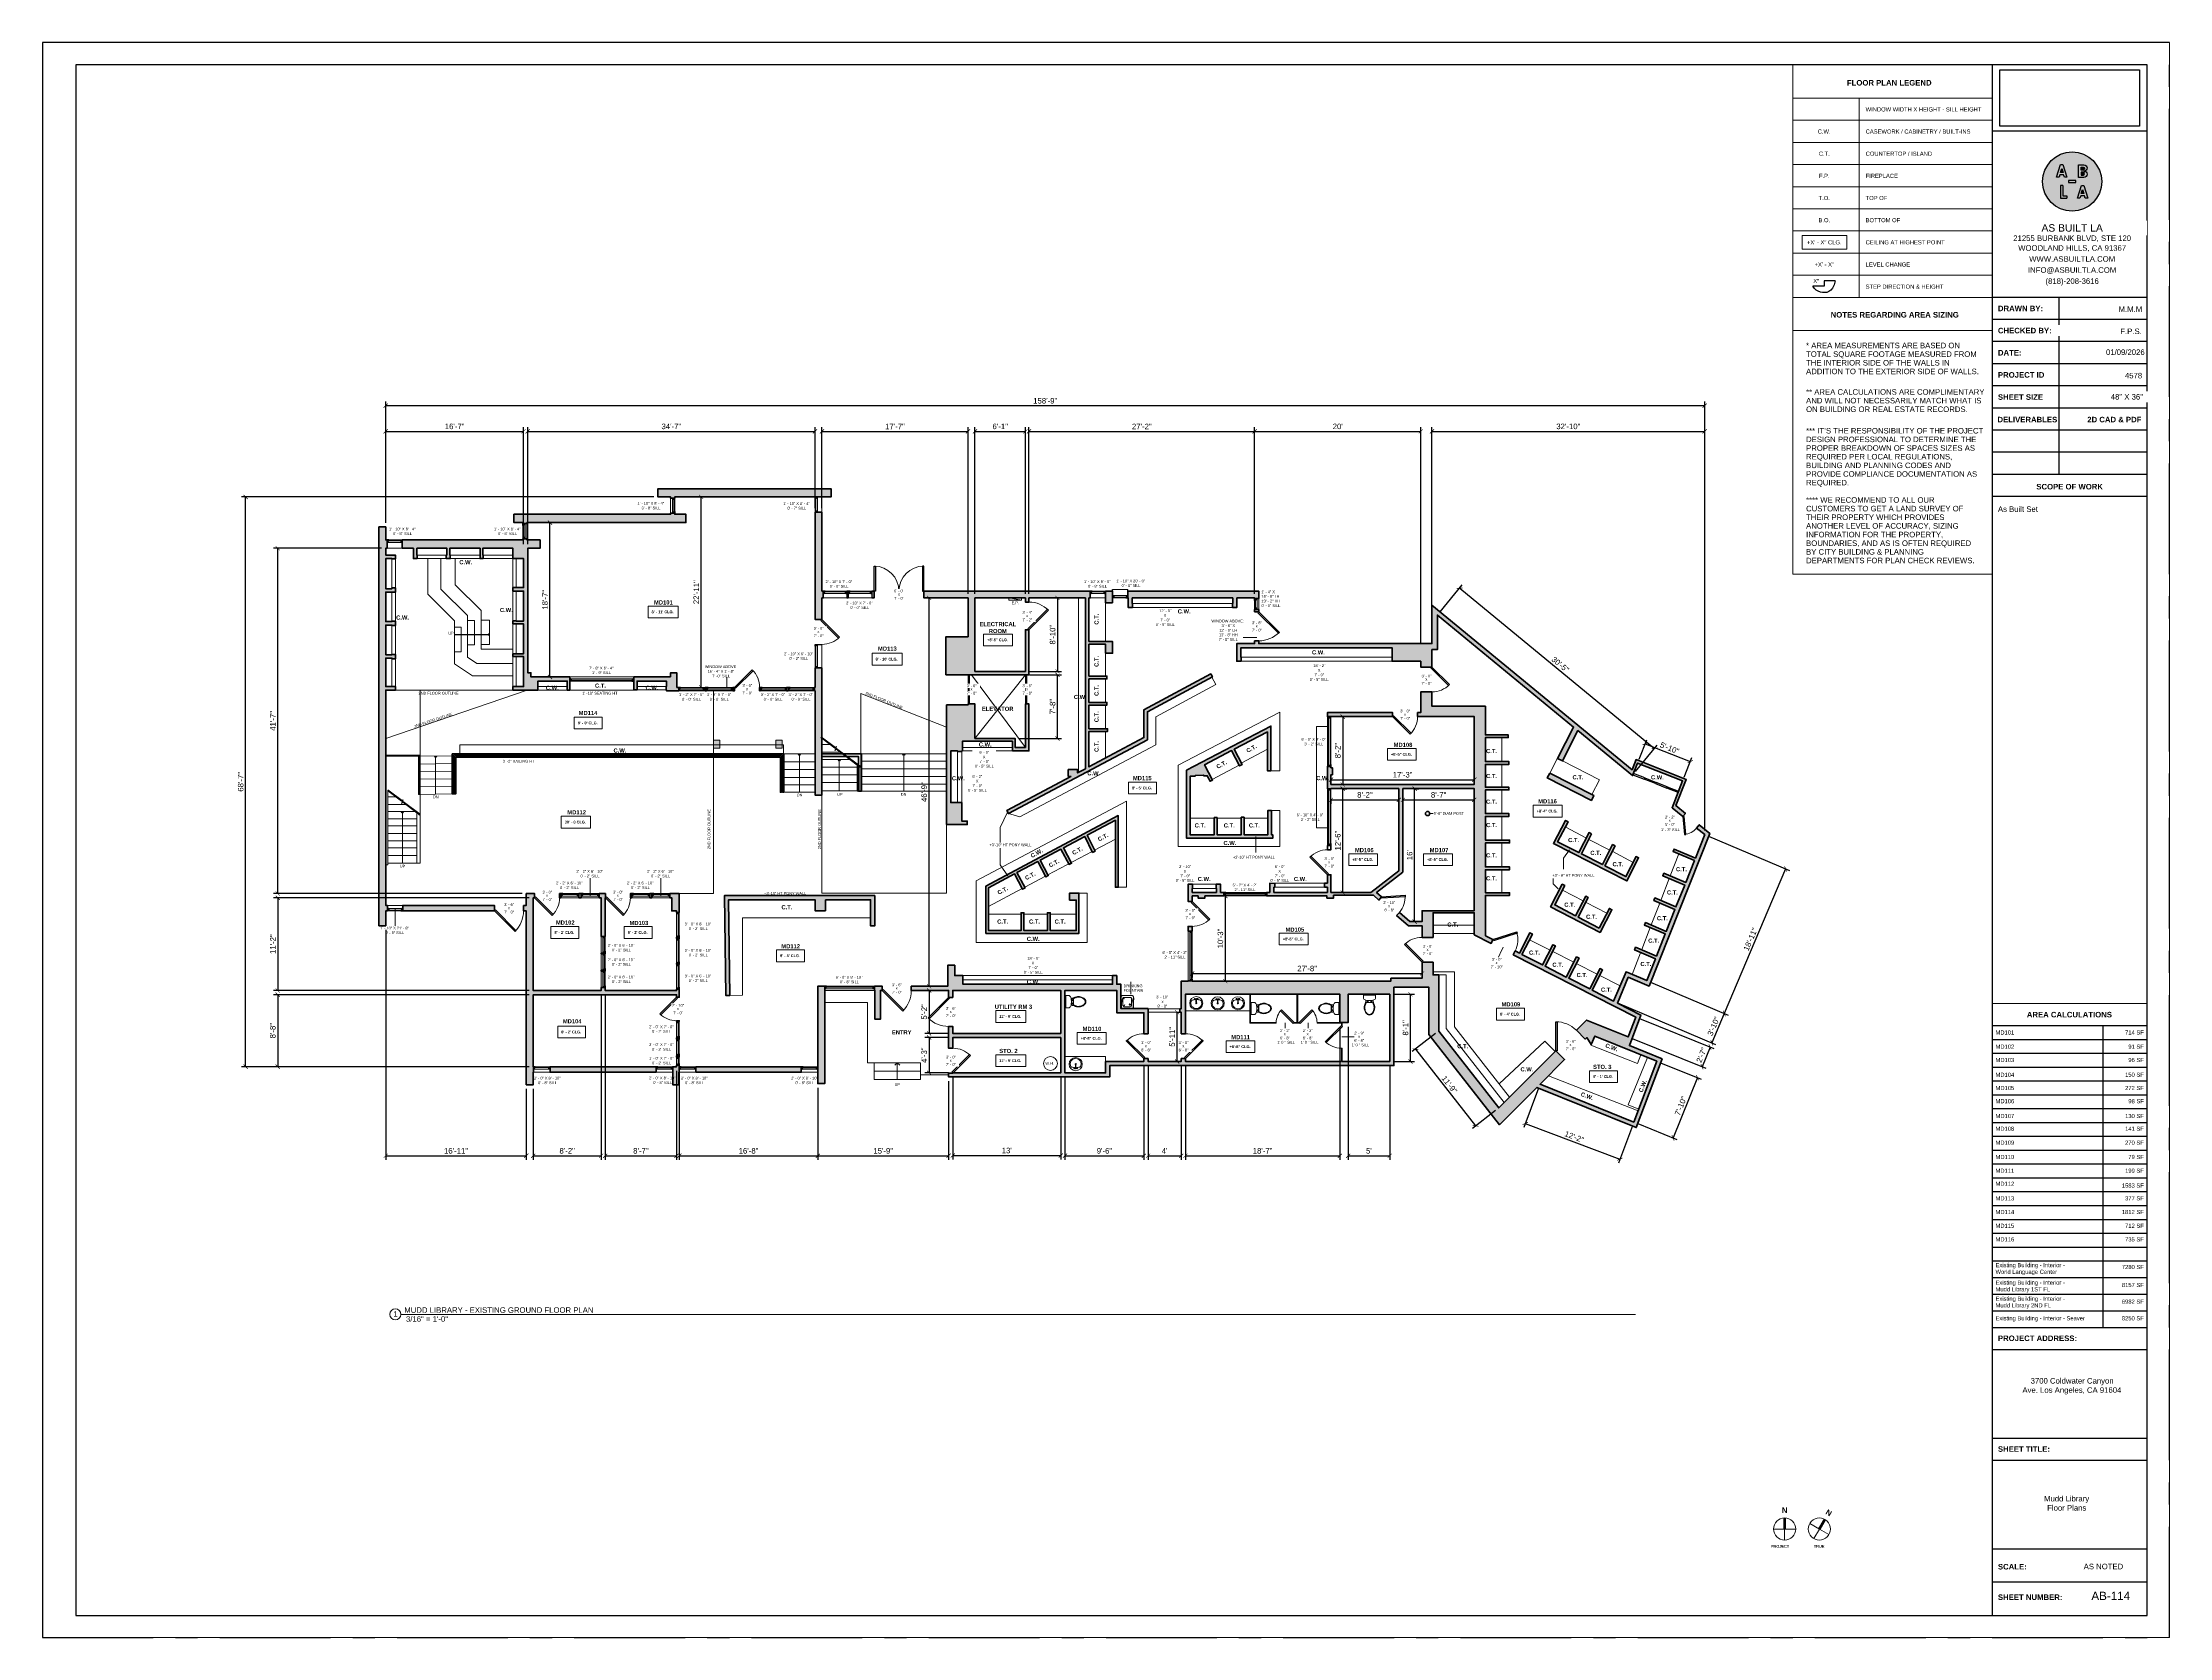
# Paper-space layout '15' of a CAD drawing. Header units: inches. Extents: x 0 to 48, y 0 to 36.
# The model-space entities are those that its viewports show. They can reach past a viewport. Long polylines and large blocks are cut down to what shows.
import ezdxf

# ---------------------------------------------------------------- set-up
doc = ezdxf.new("R2010")
doc.units = ezdxf.units.IN
doc.header["$MEASUREMENT"] = 0
doc.set_wipeout_variables(frame=1)
for name, pattern in [('CENTERX2', [4, 2.5, -0.5, 0.5, -0.5]), ('HIDDEN', [0.375, 0.25, -0.125]), ('HIDDEN2', [0.1875, 0.125, -0.0625])]:
    doc.linetypes.add(name, pattern=pattern)
for name, color, linetype, lineweight in [('A-ANNO', 2, 'Continuous', 5), ('A-ANNO-DIMS', 1, 'Continuous', 9), ('A-COLS', 3, 'Continuous', 9), ('A-DETAIL-2', 20, 'Continuous', 25), ('A-DETAIL-3', 40, 'Continuous', 15), ('A-DETL-THIN', 151, 'Continuous', 9), ('A-DOOR', 1, 'Continuous', 18), ('A-EQPT', 150, 'Continuous', 9), ('A-FIXT', 150, 'Continuous', 9), ('A-FURN', 8, 'Continuous', 9), ('A-GLAZ', 2, 'Continuous', 30), ('A-HIDDEN', 2, 'HIDDEN2', 18), ('A-RAILING', 4, 'Continuous', 9), ('A-WALL', 3, 'Continuous', 40), ('A-WINDOWS', 2, 'Continuous', 18), ('Plumbing Equipment', 7, 'Continuous', 9)]:
    doc.layers.add(name, color=color, linetype=linetype, lineweight=lineweight)
doc.layers.add('A-HATCH', color=9, linetype='Continuous')
doc.layers.add('A-TB', color=7, linetype='Continuous')
doc.styles.add('Arial', font='arial.ttf')
doc.styles.add('Arial_1', font='arial.ttf', dxfattribs={"height": 0.0625})
doc.styles.add('Arial_3', font='arial.ttf', dxfattribs={"height": 0.125})
doc.styles.add('Arial_4', font='arial.ttf', dxfattribs={"height": 3})
doc.styles.add('Arial_5', font='arial.ttf', dxfattribs={"height": 0.09375})
doc.styles.add('Arial_B', font='arialbd.ttf', dxfattribs={"height": 4.5})
doc.styles.add('Arial_B_1', font='arialbd.ttf', dxfattribs={"height": 3})
doc.styles.add('Arial_B_2', font='arialbd.ttf', dxfattribs={"height": 0.125})
doc.styles.add('Arial_B_3', font='arialbd.ttf', dxfattribs={"height": 0.0625})
doc.styles.add('JC', font='arial.ttf', dxfattribs={"height": 0.125})
doc.dimstyles.new('JC-DIMS', dxfattribs={"dimtxt": 0.125, "dimasz": 0.09375, "dimexe": 0.09375, "dimexo": 0.09375, "dimgap": 0.046875, "dimtad": 1, "dimdec": 1, "dimzin": 0, "dimdsep": 46, "dimlunit": 4, "dimtxsty": 'JC', "dimblk": 'ARCHTICK', "dimcen": 0.09, "dimclrd": 1, "dimclre": 1, "dimclrt": 256, "dimadec": 0, "dimazin": 0, "dimtfac": 1, "dimtdec": 1, "dimtofl": 0, "dimtmove": 1, "dimatfit": 3, "dimfxl": 1, "dimtolj": 1, "dimtzin": 0, "dimarcsym": 0})
picture_1 = doc.add_image_def('image1.png', size_in_pixel=(151, 61))

# ---------------------------------------------------------------- blocks, each defined once
blk = doc.blocks.new('JC_FIXED WINDOW - MUNTIN - FIXED WINDOW-1513199-Mudd Library - 1st FL')
at = {"layer": 'A-GLAZ'}
for p, q in [((-11, 6), (-11, -6)), ((-8.3, 6), (-11, 6)), ((-11, 2.5), (-9.8, 2.5)), ((-10.5, 6), (-10.5, 4.2)), ((-10.5, 4.2), (-9.8, 4.2)), ((-8.3, 4.2), (-9.8, 4.2)), ((-9.8, 4.2), (-9.8, 2.5)), ((-8.3, 6), (-8.3, 4.2)), ((8.3, 6), (11, 6)), ((8.3, 6), (8.3, 4.2)), ((8.3, 4.2), (10.5, 4.2)), ((9.8, 4.2), (9.8, 2.5)), ((9.8, 2.5), (11, 2.5)), ((10.5, 6), (10.5, 4.2)), ((11, 6), (11, -6))]:
    blk.add_line(p, q, dxfattribs=at)
at = {"layer": 'A-GLAZ', "lineweight": 9}
for p, q in [((9.8, 2.5), (-9.8, 2.5)), ((8.3, 6), (-8.3, 6))]:
    blk.add_line(p, q, dxfattribs=at)
at = {"layer": 'A-GLAZ', "lineweight": 40}
blk.add_line((-8.3, 5.1), (8.3, 5.1), dxfattribs=at)
at = {"layer": 'A-WINDOWS'}
for p, q in [((11, 6), (-11, 6)), ((-11, -6), (11, -6))]:
    blk.add_line(p, q, dxfattribs=at)
blk = doc.blocks.new('JC_FIXED WINDOW - MUNTIN - FIXED WINDOW-1513302-Mudd Library - 1st FL')
at = {"layer": 'A-GLAZ'}
for p, q in [((-11, 3), (-11, -3)), ((-8.25, 3), (-11, 3)), ((-10.5, 3), (-10.5, 1.25)), ((-10.5, 1.25), (-9.75, 1.25)), ((-8.25, 1.25), (-9.75, 1.25)), ((-9.75, 1.25), (-9.75, -0.5)), ((-8.25, 3), (-8.25, 1.25)), ((8.25, 3), (11, 3)), ((8.25, 3), (8.25, 1.25)), ((8.25, 1.25), (10.5, 1.25)), ((9.75, 1.25), (9.75, -0.5)), ((10.5, 3), (10.5, 1.25)), ((11, 3), (11, -3)), ((-11, -0.5), (-9.75, -0.5)), ((9.75, -0.5), (11, -0.5))]:
    blk.add_line(p, q, dxfattribs=at)
at = {"layer": 'A-GLAZ', "lineweight": 9}
for p, q in [((8.25, 3), (-8.25, 3)), ((9.75, -0.5), (-9.75, -0.5))]:
    blk.add_line(p, q, dxfattribs=at)
at = {"layer": 'A-GLAZ', "lineweight": 40}
blk.add_line((-8.25, 2.125), (8.25, 2.125), dxfattribs=at)
at = {"layer": 'A-WINDOWS'}
for p, q in [((11, 3), (-11, 3)), ((-11, -3), (11, -3))]:
    blk.add_line(p, q, dxfattribs=at)
blk = doc.blocks.new('JC_FIXED WINDOW - MUNTIN - FIXED WINDOW-1513609-Mudd Library - 1st FL')
at = {"layer": 'A-GLAZ'}
for p, q in [((-11, 5), (-11, -5)), ((-8.3, 5), (-11, 5)), ((-11, 1.5), (-9.8, 1.5)), ((-10.5, 5), (-10.5, 3.2)), ((-10.5, 3.2), (-9.8, 3.2)), ((-8.3, 3.2), (-9.8, 3.2)), ((-9.8, 3.2), (-9.8, 1.5)), ((-8.3, 5), (-8.3, 3.2)), ((8.3, 5), (11, 5)), ((8.3, 5), (8.3, 3.2)), ((8.3, 3.2), (10.5, 3.2)), ((9.8, 3.2), (9.8, 1.5)), ((9.8, 1.5), (11, 1.5)), ((10.5, 5), (10.5, 3.2)), ((11, 5), (11, -5))]:
    blk.add_line(p, q, dxfattribs=at)
at = {"layer": 'A-GLAZ', "lineweight": 9}
for p, q in [((9.8, 1.5), (-9.8, 1.5)), ((8.3, 5), (-8.3, 5))]:
    blk.add_line(p, q, dxfattribs=at)
at = {"layer": 'A-GLAZ', "lineweight": 40}
blk.add_line((-8.3, 4.1), (8.3, 4.1), dxfattribs=at)
at = {"layer": 'A-WINDOWS'}
for p, q in [((11, 5), (-11, 5)), ((-11, -5), (11, -5))]:
    blk.add_line(p, q, dxfattribs=at)
blk = doc.blocks.new('JC_FIXED WINDOW - MUNTIN - FIXED WINDOW-1542464-Mudd Library - 1st FL')
at = {"layer": 'A-GLAZ'}
for p, q in [((-46, 3), (-46, -3)), ((-43.25, 3), (-46, 3)), ((-45.5, 3), (-45.5, 1.25)), ((-45.5, 1.25), (-44.75, 1.25)), ((-43.25, 1.25), (-44.75, 1.25)), ((-44.75, 1.25), (-44.75, -0.5)), ((-43.25, 3), (-43.25, 1.25)), ((43.25, 3), (46, 3)), ((43.25, 3), (43.25, 1.25)), ((43.25, 1.25), (45.5, 1.25)), ((44.75, 1.25), (44.75, -0.5)), ((45.5, 3), (45.5, 1.25)), ((46, 3), (46, -3)), ((-46, -0.5), (-44.75, -0.5)), ((44.75, -0.5), (46, -0.5))]:
    blk.add_line(p, q, dxfattribs=at)
at = {"layer": 'A-GLAZ', "lineweight": 9}
for p, q in [((43.25, 3), (-43.25, 3)), ((44.75, -0.5), (-44.75, -0.5))]:
    blk.add_line(p, q, dxfattribs=at)
at = {"layer": 'A-GLAZ', "lineweight": 40}
blk.add_line((-43.25, 2.125), (43.25, 2.125), dxfattribs=at)
at = {"layer": 'A-WINDOWS'}
for p, q in [((46, 3), (-46, 3)), ((-46, -3), (46, -3))]:
    blk.add_line(p, q, dxfattribs=at)
blk = doc.blocks.new('JC_FIXED WINDOW - MUNTIN - FIXED WINDOW-1513917-Mudd Library - 1st FL')
at = {"layer": 'A-GLAZ'}
for p, q in [((-19, 2.5), (-19, -2.5)), ((-16.3, 2.5), (-19, 2.5)), ((-18.5, 2.5), (-18.5, 0.7)), ((-18.5, 0.7), (-17.8, 0.7)), ((-16.3, 0.7), (-17.8, 0.7)), ((-17.8, 0.7), (-17.8, -1)), ((-16.3, 2.5), (-16.3, 0.7)), ((16.3, 2.5), (19, 2.5)), ((16.3, 2.5), (16.3, 0.7)), ((16.3, 0.7), (18.5, 0.7)), ((17.8, 0.7), (17.8, -1)), ((18.5, 2.5), (18.5, 0.7)), ((19, 2.5), (19, -2.5)), ((-19, -1), (-17.8, -1)), ((17.8, -1), (19, -1))]:
    blk.add_line(p, q, dxfattribs=at)
at = {"layer": 'A-GLAZ', "lineweight": 9}
for p, q in [((16.3, 2.5), (-16.3, 2.5)), ((17.8, -1), (-17.8, -1))]:
    blk.add_line(p, q, dxfattribs=at)
at = {"layer": 'A-GLAZ', "lineweight": 40}
blk.add_line((-16.3, 1.6), (16.3, 1.6), dxfattribs=at)
at = {"layer": 'A-WINDOWS'}
for p, q in [((19, 2.5), (-19, 2.5)), ((-19, -2.5), (19, -2.5))]:
    blk.add_line(p, q, dxfattribs=at)
blk = doc.blocks.new('JC_SINGLE DOOR-NO TRIM - SINGLE DOOR-1482534-Mudd Library - 1st FL')
at = {"layer": 'A-DOOR', "lineweight": 30}
for p, q in [((-8.9, -26.5), (16.6, -1.1)), ((-7.5, -28), (-8.9, -26.5)), ((18, -2.5), (-7.5, -28)), ((16.6, -1.1), (18, -2.5))]:
    blk.add_line(p, q, dxfattribs=at)
at = {"layer": 'A-DOOR', "lineweight": 9}
blk.add_arc((18, -2.5), 36, 180, 225, dxfattribs=at)
blk = doc.blocks.new('JC_SINGLE DOOR-NO TRIM - SINGLE DOOR-1541248-Mudd Library - 1st FL')
at = {"layer": 'A-DOOR', "lineweight": 30}
for p, q in [((-8.9, -29), (16.6, -3.6)), ((-7.5, -30.5), (-8.9, -29)), ((18, -5), (-7.5, -30.5)), ((16.6, -3.6), (18, -5))]:
    blk.add_line(p, q, dxfattribs=at)
at = {"layer": 'A-DOOR', "lineweight": 9}
blk.add_arc((18, -5), 36, 180, 225, dxfattribs=at)
blk = doc.blocks.new('JC_FIXED WINDOW - MUNTIN - FIXED WINDOW-1514593-Mudd Library - 1st FL')
at = {"layer": 'A-GLAZ'}
for p, q in [((-17, 5), (-17, -5)), ((-14.3, 5), (-17, 5)), ((-17, 1.5), (-15.8, 1.5)), ((-16.5, 5), (-16.5, 3.2)), ((-16.5, 3.2), (-15.8, 3.2)), ((-14.3, 3.2), (-15.8, 3.2)), ((-15.8, 3.2), (-15.8, 1.5)), ((-14.3, 5), (-14.3, 3.2)), ((14.3, 5), (17, 5)), ((14.3, 5), (14.3, 3.2)), ((14.3, 3.2), (16.5, 3.2)), ((15.8, 3.2), (15.8, 1.5)), ((15.8, 1.5), (17, 1.5)), ((16.5, 5), (16.5, 3.2)), ((17, 5), (17, -5))]:
    blk.add_line(p, q, dxfattribs=at)
at = {"layer": 'A-GLAZ', "lineweight": 9}
for p, q in [((15.8, 1.5), (-15.8, 1.5)), ((14.3, 5), (-14.3, 5))]:
    blk.add_line(p, q, dxfattribs=at)
at = {"layer": 'A-GLAZ', "lineweight": 40}
blk.add_line((-14.3, 4.1), (14.3, 4.1), dxfattribs=at)
at = {"layer": 'A-WINDOWS'}
for p, q in [((17, 5), (-17, 5)), ((-17, -5), (17, -5))]:
    blk.add_line(p, q, dxfattribs=at)
blk = doc.blocks.new('JC_DOUBLE DOOR - DOUBLE DOOR-1514769-Mudd Library - 1st FL')
at = {"layer": 'A-DOOR', "lineweight": 30}
for p, q in [((-36, 5), (-36, 41)), ((-36, 41), (-34, 41)), ((-34, 41), (-34, 5)), ((36, 41), (34, 41)), ((34, 41), (34, 5)), ((36, 5), (36, 41)), ((-34, 5), (-36, 5)), ((34, 5), (36, 5))]:
    blk.add_line(p, q, dxfattribs=at)
at = {"layer": 'A-DOOR', "lineweight": 9}
for centre, start, end in [((-36, 5), 360, 90), ((36, 5), 90, 180)]:
    blk.add_arc(centre, 36, start, end, dxfattribs=at)
blk = doc.blocks.new('JC_FIXED WINDOW - MUNTIN - FIXED WINDOW-1514851-Mudd Library - 1st FL')
at = {"layer": 'A-GLAZ'}
for p, q in [((-17, 5), (-17, -5)), ((-14.3, 5), (-17, 5)), ((-17, 1.5), (-15.8, 1.5)), ((-16.5, 5), (-16.5, 3.2)), ((-16.5, 3.2), (-15.8, 3.2)), ((-14.3, 3.2), (-15.8, 3.2)), ((-15.8, 3.2), (-15.8, 1.5)), ((-14.3, 5), (-14.3, 3.2)), ((14.3, 5), (17, 5)), ((14.3, 5), (14.3, 3.2)), ((14.3, 3.2), (16.5, 3.2)), ((15.8, 3.2), (15.8, 1.5)), ((15.8, 1.5), (17, 1.5)), ((16.5, 5), (16.5, 3.2)), ((17, 5), (17, -5))]:
    blk.add_line(p, q, dxfattribs=at)
at = {"layer": 'A-GLAZ', "lineweight": 9}
for p, q in [((15.8, 1.5), (-15.8, 1.5)), ((14.3, 5), (-14.3, 5))]:
    blk.add_line(p, q, dxfattribs=at)
at = {"layer": 'A-GLAZ', "lineweight": 40}
blk.add_line((-14.3, 4.1), (14.3, 4.1), dxfattribs=at)
at = {"layer": 'A-WINDOWS'}
for p, q in [((17, 5), (-17, 5)), ((-17, -5), (17, -5))]:
    blk.add_line(p, q, dxfattribs=at)
blk = doc.blocks.new('JC_SINGLE DOOR-NO TRIM - SINGLE DOOR-1610475-Mudd Library - 1st FL')
at = {"layer": 'A-DOOR', "lineweight": 30}
for p, q in [((21, 5), (-21, 5)), ((-21, 3), (21, 3))]:
    blk.add_line(p, q, dxfattribs=at)
blk = doc.blocks.new('JC_SINGLE DOOR-NO TRIM - SINGLE DOOR-1610380-Mudd Library - 1st FL')
at = {"layer": 'A-DOOR', "lineweight": 30}
for p, q in [((-8.3, 30.8), (-9.7, 29.4)), ((20, 2.5), (-8.3, 30.8)), ((-9.7, 29.4), (18.6, 1.1)), ((18.6, 1.1), (20, 2.5))]:
    blk.add_line(p, q, dxfattribs=at)
at = {"layer": 'A-DOOR', "lineweight": 9}
blk.add_arc((20, 2.5), 40, 135, 180, dxfattribs=at)
blk = doc.blocks.new('JC_SINGLE DOOR-NO TRIM - SINGLE DOOR-1610411-Mudd Library - 1st FL')
at = {"layer": 'A-DOOR', "lineweight": 30}
for p, q in [((21, 2.5), (-21, 2.5)), ((-21, 0.5), (21, 0.5))]:
    blk.add_line(p, q, dxfattribs=at)
blk = doc.blocks.new('JC_FIXED WINDOW - MUNTIN - FIXED WINDOW-1516086-Mudd Library - 1st FL')
at = {"layer": 'A-GLAZ'}
for p, q in [((-11, 5), (-11, -5)), ((-8.25, 5), (-11, 5)), ((-11, 1.5), (-9.75, 1.5)), ((-10.5, 5), (-10.5, 3.25)), ((-10.5, 3.25), (-9.75, 3.25)), ((-8.25, 3.25), (-9.75, 3.25)), ((-9.75, 3.25), (-9.75, 1.5)), ((-8.25, 5), (-8.25, 3.25)), ((8.25, 5), (11, 5)), ((8.25, 5), (8.25, 3.25)), ((8.25, 3.25), (10.5, 3.25)), ((9.75, 3.25), (9.75, 1.5)), ((9.75, 1.5), (11, 1.5)), ((10.5, 5), (10.5, 3.25)), ((11, 5), (11, -5))]:
    blk.add_line(p, q, dxfattribs=at)
at = {"layer": 'A-GLAZ', "lineweight": 9}
for p, q in [((9.75, 1.5), (-9.75, 1.5)), ((8.25, 5), (-8.25, 5))]:
    blk.add_line(p, q, dxfattribs=at)
at = {"layer": 'A-GLAZ', "lineweight": 40}
blk.add_line((-8.25, 4.125), (8.25, 4.125), dxfattribs=at)
at = {"layer": 'A-WINDOWS'}
for p, q in [((11, 5), (-11, 5)), ((-11, -5), (11, -5))]:
    blk.add_line(p, q, dxfattribs=at)
blk = doc.blocks.new('JC_SINGLE DOOR-NO TRIM - SINGLE DOOR-1545693-Mudd Library - 1st FL')
at = {"layer": 'A-DOOR', "lineweight": 30}
for p, q in [((-10.1, -31.3), (19.6, -1.6)), ((21, -3), (-8.7, -32.7)), ((19.6, -1.6), (21, -3)), ((-8.7, -32.7), (-10.1, -31.3))]:
    blk.add_line(p, q, dxfattribs=at)
at = {"layer": 'A-DOOR', "lineweight": 9}
blk.add_arc((21, -3), 42, 180, 225, dxfattribs=at)
blk = doc.blocks.new('JC_SINGLE DOOR-NO TRIM - SINGLE DOOR-1545694-Mudd Library - 1st FL')
at = {"layer": 'A-DOOR', "lineweight": 30}
for p, q in [((-8.9, -32), (16.6, -6.6)), ((18, -8), (-7.5, -33.5)), ((16.6, -6.6), (18, -8)), ((-7.5, -33.5), (-8.9, -32))]:
    blk.add_line(p, q, dxfattribs=at)
at = {"layer": 'A-DOOR', "lineweight": 9}
blk.add_arc((18, -8), 36, 180, 225, dxfattribs=at)
blk = doc.blocks.new('JC_SINGLE DOOR-NO TRIM - SINGLE DOOR-1545690-Mudd Library - 1st FL')
at = {"layer": 'A-DOOR', "lineweight": 30}
for p, q in [((-7.5, 28.5), (-8.9, 27)), ((-8.9, 27), (16.6, 1.6)), ((18, 3), (-7.5, 28.5)), ((16.6, 1.6), (18, 3))]:
    blk.add_line(p, q, dxfattribs=at)
at = {"layer": 'A-DOOR', "lineweight": 9}
blk.add_arc((18, 3), 36, 135, 180, dxfattribs=at)
blk = doc.blocks.new('JC_FIXED WINDOW - MUNTIN - FIXED WINDOW-1592412-Mudd Library - 1st FL')
at = {"layer": 'A-GLAZ'}
for p, q in [((-36, 2.5), (-36, -2.5)), ((-33.3, 2.5), (-36, 2.5)), ((-35.5, 2.5), (-35.5, 0.7)), ((-35.5, 0.7), (-34.8, 0.7)), ((-33.3, 0.7), (-34.8, 0.7)), ((-34.8, 0.7), (-34.8, -1)), ((-33.3, 2.5), (-33.3, 0.7)), ((33.3, 2.5), (36, 2.5)), ((33.3, 2.5), (33.3, 0.7)), ((33.3, 0.7), (35.5, 0.7)), ((34.8, 0.7), (34.8, -1)), ((35.5, 2.5), (35.5, 0.7)), ((36, 2.5), (36, -2.5)), ((-36, -1), (-34.8, -1)), ((34.8, -1), (36, -1))]:
    blk.add_line(p, q, dxfattribs=at)
at = {"layer": 'A-GLAZ', "lineweight": 9}
for p, q in [((33.3, 2.5), (-33.3, 2.5)), ((34.8, -1), (-34.8, -1))]:
    blk.add_line(p, q, dxfattribs=at)
at = {"layer": 'A-GLAZ', "lineweight": 40}
blk.add_line((-33.3, 1.6), (33.3, 1.6), dxfattribs=at)
at = {"layer": 'A-WINDOWS'}
for p, q in [((36, 2.5), (-36, 2.5)), ((-36, -2.5), (36, -2.5))]:
    blk.add_line(p, q, dxfattribs=at)
blk = doc.blocks.new('JC_FIXED WINDOW - MUNTIN - FIXED WINDOW-1592406-Mudd Library - 1st FL')
at = {"layer": 'A-GLAZ'}
for p, q in [((-41, 2.5), (-41, -2.5)), ((-38.25, 2.5), (-41, 2.5)), ((-40.5, 2.5), (-40.5, 0.75)), ((-40.5, 0.75), (-39.75, 0.75)), ((-38.25, 0.75), (-39.75, 0.75)), ((-39.75, 0.75), (-39.75, -1)), ((-38.25, 2.5), (-38.25, 0.75)), ((38.25, 2.5), (41, 2.5)), ((38.25, 2.5), (38.25, 0.75)), ((38.25, 0.75), (40.5, 0.75)), ((39.75, 0.75), (39.75, -1)), ((40.5, 2.5), (40.5, 0.75)), ((41, 2.5), (41, -2.5)), ((-41, -1), (-39.75, -1)), ((39.75, -1), (41, -1))]:
    blk.add_line(p, q, dxfattribs=at)
at = {"layer": 'A-GLAZ', "lineweight": 9}
for p, q in [((38.25, 2.5), (-38.25, 2.5)), ((39.75, -1), (-39.75, -1))]:
    blk.add_line(p, q, dxfattribs=at)
at = {"layer": 'A-GLAZ', "lineweight": 40}
blk.add_line((-38.25, 1.625), (38.25, 1.625), dxfattribs=at)
at = {"layer": 'A-WINDOWS'}
for p, q in [((41, 2.5), (-41, 2.5)), ((-41, -2.5), (41, -2.5))]:
    blk.add_line(p, q, dxfattribs=at)
blk = doc.blocks.new('JC_FIXED WINDOW - MUNTIN - FIXED WINDOW-1593321-Mudd Library - 1st FL')
at = {"layer": 'A-GLAZ'}
for p, q in [((-31, 2.5), (-31, -2.5)), ((-28.3, 2.5), (-31, 2.5)), ((-30.5, 2.5), (-30.5, 0.7)), ((-30.5, 0.7), (-29.8, 0.7)), ((-28.3, 0.7), (-29.8, 0.7)), ((-29.8, 0.7), (-29.8, -1)), ((-28.3, 2.5), (-28.3, 0.7)), ((28.3, 2.5), (31, 2.5)), ((28.3, 2.5), (28.3, 0.7)), ((28.3, 0.7), (30.5, 0.7)), ((29.8, 0.7), (29.8, -1)), ((30.5, 2.5), (30.5, 0.7)), ((31, 2.5), (31, -2.5)), ((-31, -1), (-29.8, -1)), ((29.8, -1), (31, -1))]:
    blk.add_line(p, q, dxfattribs=at)
at = {"layer": 'A-GLAZ', "lineweight": 9}
for p, q in [((28.3, 2.5), (-28.3, 2.5)), ((29.8, -1), (-29.8, -1))]:
    blk.add_line(p, q, dxfattribs=at)
at = {"layer": 'A-GLAZ', "lineweight": 40}
blk.add_line((-28.3, 1.6), (28.3, 1.6), dxfattribs=at)
at = {"layer": 'A-WINDOWS'}
for p, q in [((31, 2.5), (-31, 2.5)), ((-31, -2.5), (31, -2.5))]:
    blk.add_line(p, q, dxfattribs=at)
blk = doc.blocks.new('JC_FIXED WINDOW - MUNTIN - FIXED WINDOW-1517085-Mudd Library - 1st FL')
at = {"layer": 'A-GLAZ'}
for p, q in [((-36, 3), (-36, -3)), ((-33.25, 3), (-36, 3)), ((-35.5, 3), (-35.5, 1.25)), ((-35.5, 1.25), (-34.75, 1.25)), ((-33.25, 1.25), (-34.75, 1.25)), ((-34.75, 1.25), (-34.75, -0.5)), ((-33.25, 3), (-33.25, 1.25)), ((33.25, 3), (36, 3)), ((33.25, 3), (33.25, 1.25)), ((33.25, 1.25), (35.5, 1.25)), ((34.75, 1.25), (34.75, -0.5)), ((35.5, 3), (35.5, 1.25)), ((36, 3), (36, -3)), ((-36, -0.5), (-34.75, -0.5)), ((34.75, -0.5), (36, -0.5))]:
    blk.add_line(p, q, dxfattribs=at)
at = {"layer": 'A-GLAZ', "lineweight": 9}
for p, q in [((33.25, 3), (-33.25, 3)), ((34.75, -0.5), (-34.75, -0.5))]:
    blk.add_line(p, q, dxfattribs=at)
at = {"layer": 'A-GLAZ', "lineweight": 40}
blk.add_line((-33.25, 2.125), (33.25, 2.125), dxfattribs=at)
at = {"layer": 'A-WINDOWS'}
for p, q in [((36, 3), (-36, 3)), ((-36, -3), (36, -3))]:
    blk.add_line(p, q, dxfattribs=at)
blk = doc.blocks.new('JC_SINGLE DOOR-NO TRIM - SINGLE DOOR-1545697-Mudd Library - 1st FL')
at = {"layer": 'A-DOOR', "lineweight": 30}
for p, q in [((-8.9, -27), (16.6, -1.6)), ((-7.5, -28.5), (-8.9, -27)), ((18, -3), (-7.5, -28.5)), ((16.6, -1.6), (18, -3))]:
    blk.add_line(p, q, dxfattribs=at)
at = {"layer": 'A-DOOR', "lineweight": 9}
blk.add_arc((18, -3), 36, 180, 225, dxfattribs=at)
blk = doc.blocks.new('JC_SINGLE DOOR-NO TRIM - SINGLE DOOR-1553180-Mudd Library - 1st FL')
at = {"layer": 'A-DOOR', "lineweight": 30}
for p, q in [((-7, 26), (-8.5, 24.6)), ((-8.5, 24.6), (15.6, 0.6)), ((17, 2), (-7, 26)), ((15.6, 0.6), (17, 2))]:
    blk.add_line(p, q, dxfattribs=at)
at = {"layer": 'A-DOOR', "lineweight": 9}
blk.add_arc((17, 2), 34, 135, 180, dxfattribs=at)
blk = doc.blocks.new('JC_SINGLE DOOR-NO TRIM - SINGLE DOOR-1545691-Mudd Library - 1st FL')
at = {"layer": 'A-DOOR', "lineweight": 30}
for p, q in [((-8.9, -27), (16.6, -1.6)), ((-7.5, -28.5), (-8.9, -27)), ((18, -3), (-7.5, -28.5)), ((16.6, -1.6), (18, -3))]:
    blk.add_line(p, q, dxfattribs=at)
at = {"layer": 'A-DOOR', "lineweight": 9}
blk.add_arc((18, -3), 36, 180, 225, dxfattribs=at)
blk = doc.blocks.new('JC_SINGLE DOOR-NO TRIM - SINGLE DOOR-V1-Mudd Library - 1st FL')
at = {"layer": 'A-DOOR', "lineweight": 30}
for p, q in [((-7.5, 28.5), (-8.9, 27)), ((-8.9, 27), (16.6, 1.6)), ((17.5, 3.5), (-7.5, 28.5)), ((16.6, 1.6), (18, 3))]:
    blk.add_line(p, q, dxfattribs=at)
at = {"layer": 'A-DOOR', "lineweight": 9}
blk.add_arc((18, 3), 36, 135, 180, dxfattribs=at)
blk = doc.blocks.new('JC_SINGLE DOOR-NO TRIM - SINGLE DOOR-1545689-Mudd Library - 1st FL')
at = {"layer": 'A-DOOR', "lineweight": 30}
for p, q in [((-8.7, 32.7), (-10.1, 31.3)), ((-10.1, 31.3), (19.6, 1.6)), ((21, 3), (-8.7, 32.7)), ((19.6, 1.6), (21, 3))]:
    blk.add_line(p, q, dxfattribs=at)
at = {"layer": 'A-DOOR', "lineweight": 9}
blk.add_arc((21, 3), 42, 135, 180, dxfattribs=at)
blk = doc.blocks.new('JC_SINGLE DOOR-NO TRIM - SINGLE DOOR-1545692-Mudd Library - 1st FL')
at = {"layer": 'A-DOOR', "lineweight": 30}
for p, q in [((-7.5, 28.5), (-8.9, 27)), ((-8.9, 27), (16.6, 1.6)), ((18, 3), (-7.5, 28.5)), ((16.6, 1.6), (18, 3))]:
    blk.add_line(p, q, dxfattribs=at)
at = {"layer": 'A-DOOR', "lineweight": 9}
blk.add_arc((18, 3), 36, 135, 180, dxfattribs=at)
blk = doc.blocks.new('JC_SINGLE DOOR-NO TRIM - SINGLE DOOR-1545698-Mudd Library - 1st FL')
at = {"layer": 'A-DOOR', "lineweight": 30}
for p, q in [((-8.5, -25.6), (15.6, -1.6)), ((-7, -27), (-8.5, -25.6)), ((17, -3), (-7, -27)), ((15.6, -1.6), (17, -3))]:
    blk.add_line(p, q, dxfattribs=at)
at = {"layer": 'A-DOOR', "lineweight": 9}
blk.add_arc((17, -3), 34, 180, 225, dxfattribs=at)
blk = doc.blocks.new('JC_FIXED WINDOW - MUNTIN - 2_-1684876-Mudd Library - 1st FL')
at = {"layer": 'A-GLAZ'}
for p, q in [((-11, -6), (-11, 6)), ((11, -6), (11, 6)), ((-11, -2.5), (-9.75, -2.5)), ((-8.25, -6), (-11, -6)), ((-10.5, -6), (-10.5, -4.25)), ((-10.5, -4.25), (-9.75, -4.25)), ((-9.75, -4.25), (-9.75, -2.5)), ((-8.25, -4.25), (-9.75, -4.25)), ((-8.25, -6), (-8.25, -4.25)), ((8.25, -4.25), (10.5, -4.25)), ((8.25, -6), (8.25, -4.25)), ((8.25, -6), (11, -6)), ((9.75, -2.5), (11, -2.5)), ((9.75, -4.25), (9.75, -2.5)), ((10.5, -6), (10.5, -4.25))]:
    blk.add_line(p, q, dxfattribs=at)
at = {"layer": 'A-GLAZ', "lineweight": 9}
for p, q in [((9.75, -2.5), (-9.75, -2.5)), ((8.25, -6), (-8.25, -6))]:
    blk.add_line(p, q, dxfattribs=at)
at = {"layer": 'A-GLAZ', "lineweight": 40}
blk.add_line((-8.25, -5.125), (8.25, -5.125), dxfattribs=at)
at = {"layer": 'A-WINDOWS'}
for p, q in [((-11, 6), (11, 6)), ((11, -6), (-11, -6))]:
    blk.add_line(p, q, dxfattribs=at)
blk = doc.blocks.new('JC_FIXED WINDOW - MUNTIN - 2_-1542850-Mudd Library - 1st FL')
at = {"layer": 'A-GLAZ'}
for p, q in [((-8, 3), (-8, -3)), ((-5.25, 3), (-8, 3)), ((-7.5, 3), (-7.5, 1.25)), ((-7.5, 1.25), (-6.75, 1.25)), ((-5.25, 1.25), (-6.75, 1.25)), ((-6.75, 1.25), (-6.75, -0.5)), ((-5.25, 3), (-5.25, 1.25)), ((5.25, 3), (8, 3)), ((5.25, 3), (5.25, 1.25)), ((5.25, 1.25), (7.5, 1.25)), ((6.75, 1.25), (6.75, -0.5)), ((7.5, 3), (7.5, 1.25)), ((8, 3), (8, -3)), ((-8, -0.5), (-6.75, -0.5)), ((6.75, -0.5), (8, -0.5))]:
    blk.add_line(p, q, dxfattribs=at)
at = {"layer": 'A-GLAZ', "lineweight": 9}
for p, q in [((5.25, 3), (-5.25, 3)), ((6.75, -0.5), (-6.75, -0.5))]:
    blk.add_line(p, q, dxfattribs=at)
at = {"layer": 'A-GLAZ', "lineweight": 40}
blk.add_line((-5.25, 2.125), (5.25, 2.125), dxfattribs=at)
at = {"layer": 'A-WINDOWS'}
for p, q in [((8, 3), (-8, 3)), ((-8, -3), (8, -3))]:
    blk.add_line(p, q, dxfattribs=at)
blk = doc.blocks.new('JC_SINGLE DOOR-NO TRIM - SINGLE DOOR-1545695-Mudd Library - 1st FL')
at = {"layer": 'A-DOOR', "lineweight": 30}
for p, q in [((-8.9, -27), (16.6, -1.6)), ((-7.5, -28.5), (-8.9, -27)), ((18, -3), (-7.5, -28.5)), ((16.6, -1.6), (18, -3))]:
    blk.add_line(p, q, dxfattribs=at)
at = {"layer": 'A-DOOR', "lineweight": 9}
blk.add_arc((18, -3), 36, 180, 225, dxfattribs=at)
blk = doc.blocks.new('JC_FIXED WINDOW - MUNTIN - 2_-1543561-Mudd Library - 1st FL')
at = {"layer": 'A-GLAZ'}
for p, q in [((-36, 3), (-36, -3)), ((-33.25, 3), (-36, 3)), ((-35.5, 3), (-35.5, 1.25)), ((-35.5, 1.25), (-34.75, 1.25)), ((-33.25, 1.25), (-34.75, 1.25)), ((-34.75, 1.25), (-34.75, -0.5)), ((-33.25, 3), (-33.25, 1.25)), ((33.25, 3), (36, 3)), ((33.25, 3), (33.25, 1.25)), ((33.25, 1.25), (35.5, 1.25)), ((34.75, 1.25), (34.75, -0.5)), ((35.5, 3), (35.5, 1.25)), ((36, 3), (36, -3)), ((-36, -0.5), (-34.75, -0.5)), ((34.75, -0.5), (36, -0.5))]:
    blk.add_line(p, q, dxfattribs=at)
at = {"layer": 'A-GLAZ', "lineweight": 9}
for p, q in [((33.25, 3), (-33.25, 3)), ((34.75, -0.5), (-34.75, -0.5))]:
    blk.add_line(p, q, dxfattribs=at)
at = {"layer": 'A-GLAZ', "lineweight": 40}
blk.add_line((-33.25, 2.125), (33.25, 2.125), dxfattribs=at)
at = {"layer": 'A-WINDOWS'}
for p, q in [((36, 3), (-36, 3)), ((-36, -3), (36, -3))]:
    blk.add_line(p, q, dxfattribs=at)
blk = doc.blocks.new('JC_FIXED WINDOW - MUNTIN - 2_-1543793-Mudd Library - 1st FL')
at = {"layer": 'A-GLAZ'}
for p, q in [((-12, 4), (-12, -4)), ((-9.3, 4), (-12, 4)), ((-12, 0.5), (-10.8, 0.5)), ((-11.5, 4), (-11.5, 2.2)), ((-11.5, 2.2), (-10.8, 2.2)), ((-9.3, 2.2), (-10.8, 2.2)), ((-10.8, 2.2), (-10.8, 0.5)), ((-9.3, 4), (-9.3, 2.2)), ((9.3, 4), (12, 4)), ((9.3, 4), (9.3, 2.2)), ((9.3, 2.2), (11.5, 2.2)), ((10.8, 2.2), (10.8, 0.5)), ((10.8, 0.5), (12, 0.5)), ((11.5, 4), (11.5, 2.2)), ((12, 4), (12, -4))]:
    blk.add_line(p, q, dxfattribs=at)
at = {"layer": 'A-GLAZ', "lineweight": 9}
for p, q in [((10.8, 0.5), (-10.8, 0.5)), ((9.3, 4), (-9.3, 4))]:
    blk.add_line(p, q, dxfattribs=at)
at = {"layer": 'A-GLAZ', "lineweight": 40}
blk.add_line((-9.3, 3.1), (9.3, 3.1), dxfattribs=at)
at = {"layer": 'A-WINDOWS'}
for p, q in [((12, 4), (-12, 4)), ((-12, -4), (12, -4))]:
    blk.add_line(p, q, dxfattribs=at)
blk = doc.blocks.new('JC_FIXED WINDOW - MUNTIN - 2_-1544022-Mudd Library - 1st FL')
at = {"layer": 'A-GLAZ'}
for p, q in [((-12, -4), (-12, 4)), ((12, -4), (12, 4)), ((-12, -0.5), (-10.75, -0.5)), ((-9.25, -4), (-12, -4)), ((-11.5, -4), (-11.5, -2.25)), ((-11.5, -2.25), (-10.75, -2.25)), ((-10.75, -2.25), (-10.75, -0.5)), ((-9.25, -2.25), (-10.75, -2.25)), ((-9.25, -4), (-9.25, -2.25)), ((9.25, -2.25), (11.5, -2.25)), ((9.25, -4), (9.25, -2.25)), ((9.25, -4), (12, -4)), ((10.75, -0.5), (12, -0.5)), ((10.75, -2.25), (10.75, -0.5)), ((11.5, -4), (11.5, -2.25))]:
    blk.add_line(p, q, dxfattribs=at)
at = {"layer": 'A-GLAZ', "lineweight": 9}
for p, q in [((10.75, -0.5), (-10.75, -0.5)), ((9.25, -4), (-9.25, -4))]:
    blk.add_line(p, q, dxfattribs=at)
at = {"layer": 'A-GLAZ', "lineweight": 40}
blk.add_line((-9.25, -3.125), (9.25, -3.125), dxfattribs=at)
at = {"layer": 'A-WINDOWS'}
for p, q in [((-12, 4), (12, 4)), ((12, -4), (-12, -4))]:
    blk.add_line(p, q, dxfattribs=at)
blk = doc.blocks.new('JC_FIXED WINDOW - MUNTIN - 2_-1544508-Mudd Library - 1st FL')
at = {"layer": 'A-GLAZ'}
for p, q in [((-12, 2), (-12, -2)), ((-9.3, 2), (-12, 2)), ((-11.5, 2), (-11.5, 0.2)), ((-11.5, 0.2), (-10.8, 0.2)), ((-9.3, 0.2), (-10.8, 0.2)), ((-10.8, 0.2), (-10.8, -1.5)), ((-9.3, 2), (-9.3, 0.2)), ((9.3, 2), (12, 2)), ((9.3, 2), (9.3, 0.2)), ((9.3, 0.2), (11.5, 0.2)), ((10.8, 0.2), (10.8, -1.5)), ((11.5, 2), (11.5, 0.2)), ((12, 2), (12, -2)), ((-12, -1.5), (-10.8, -1.5)), ((10.8, -1.5), (12, -1.5))]:
    blk.add_line(p, q, dxfattribs=at)
at = {"layer": 'A-GLAZ', "lineweight": 9}
for p, q in [((9.3, 2), (-9.3, 2)), ((10.8, -1.5), (-10.8, -1.5))]:
    blk.add_line(p, q, dxfattribs=at)
at = {"layer": 'A-GLAZ', "lineweight": 40}
blk.add_line((-9.3, 1.1), (9.3, 1.1), dxfattribs=at)
at = {"layer": 'A-WINDOWS'}
for p, q in [((12, 2), (-12, 2)), ((-12, -2), (12, -2))]:
    blk.add_line(p, q, dxfattribs=at)
blk = doc.blocks.new('JC_FIXED WINDOW - MUNTIN - 2_-1544502-Mudd Library - 1st FL')
at = {"layer": 'A-GLAZ'}
for p, q in [((-6, 2), (-6, -2)), ((-3.3, 2), (-6, 2)), ((-5.5, 2), (-5.5, 0.2)), ((-5.5, 0.2), (-4.8, 0.2)), ((-3.3, 0.2), (-4.8, 0.2)), ((-4.8, 0.2), (-4.8, -1.5)), ((-3.3, 2), (-3.3, 0.2)), ((3.3, 2), (6, 2)), ((3.3, 2), (3.3, 0.2)), ((3.3, 0.2), (5.5, 0.2)), ((4.8, 0.2), (4.8, -1.5)), ((5.5, 2), (5.5, 0.2)), ((6, 2), (6, -2)), ((-6, -1.5), (-4.8, -1.5)), ((4.8, -1.5), (6, -1.5))]:
    blk.add_line(p, q, dxfattribs=at)
at = {"layer": 'A-GLAZ', "lineweight": 9}
for p, q in [((3.3, 2), (-3.3, 2)), ((4.8, -1.5), (-4.8, -1.5))]:
    blk.add_line(p, q, dxfattribs=at)
at = {"layer": 'A-GLAZ', "lineweight": 40}
blk.add_line((-3.3, 1.1), (3.3, 1.1), dxfattribs=at)
at = {"layer": 'A-WINDOWS'}
for p, q in [((6, 2), (-6, 2)), ((-6, -2), (6, -2))]:
    blk.add_line(p, q, dxfattribs=at)
blk = doc.blocks.new('JC_FIXED WINDOW - MUNTIN - 2_-1544496-Mudd Library - 1st FL')
at = {"layer": 'A-GLAZ'}
for p, q in [((-18, 2), (-18, -2)), ((-15.3, 2), (-18, 2)), ((-17.5, 2), (-17.5, 0.2)), ((-17.5, 0.2), (-16.8, 0.2)), ((-15.3, 0.2), (-16.8, 0.2)), ((-16.8, 0.2), (-16.8, -1.5)), ((-15.3, 2), (-15.3, 0.2)), ((15.3, 2), (18, 2)), ((15.3, 2), (15.3, 0.2)), ((15.3, 0.2), (17.5, 0.2)), ((16.8, 0.2), (16.8, -1.5)), ((17.5, 2), (17.5, 0.2)), ((18, 2), (18, -2)), ((-18, -1.5), (-16.8, -1.5)), ((16.8, -1.5), (18, -1.5))]:
    blk.add_line(p, q, dxfattribs=at)
at = {"layer": 'A-GLAZ', "lineweight": 9}
for p, q in [((15.3, 2), (-15.3, 2)), ((16.8, -1.5), (-16.8, -1.5))]:
    blk.add_line(p, q, dxfattribs=at)
at = {"layer": 'A-GLAZ', "lineweight": 40}
blk.add_line((-15.3, 1.1), (15.3, 1.1), dxfattribs=at)
at = {"layer": 'A-WINDOWS'}
for p, q in [((18, 2), (-18, 2)), ((-18, -2), (18, -2))]:
    blk.add_line(p, q, dxfattribs=at)
blk = doc.blocks.new('JC_FIXED WINDOW - MUNTIN - 2_-1544628-Mudd Library - 1st FL')
at = {"layer": 'A-GLAZ'}
for p, q in [((-12, 3), (-12, -3)), ((-9.25, 3), (-12, 3)), ((-11.5, 3), (-11.5, 1.25)), ((-11.5, 1.25), (-10.75, 1.25)), ((-9.25, 1.25), (-10.75, 1.25)), ((-10.75, 1.25), (-10.75, -0.5)), ((-9.25, 3), (-9.25, 1.25)), ((9.25, 3), (12, 3)), ((9.25, 3), (9.25, 1.25)), ((9.25, 1.25), (11.5, 1.25)), ((10.75, 1.25), (10.75, -0.5)), ((11.5, 3), (11.5, 1.25)), ((12, 3), (12, -3)), ((-12, -0.5), (-10.75, -0.5)), ((10.75, -0.5), (12, -0.5))]:
    blk.add_line(p, q, dxfattribs=at)
at = {"layer": 'A-GLAZ', "lineweight": 9}
for p, q in [((9.25, 3), (-9.25, 3)), ((10.75, -0.5), (-10.75, -0.5))]:
    blk.add_line(p, q, dxfattribs=at)
at = {"layer": 'A-GLAZ', "lineweight": 40}
blk.add_line((-9.25, 2.125), (9.25, 2.125), dxfattribs=at)
at = {"layer": 'A-WINDOWS'}
for p, q in [((12, 3), (-12, 3)), ((-12, -3), (12, -3))]:
    blk.add_line(p, q, dxfattribs=at)
blk = doc.blocks.new('JC_FIXED WINDOW - MUNTIN - 2_-1545204-Mudd Library - 1st FL')
at = {"layer": 'A-GLAZ'}
for p, q in [((-13, 3), (-13, -3)), ((-10.25, 3), (-13, 3)), ((-12.5, 3), (-12.5, 1.25)), ((-12.5, 1.25), (-11.75, 1.25)), ((-10.25, 1.25), (-11.75, 1.25)), ((-11.75, 1.25), (-11.75, -0.5)), ((-10.25, 3), (-10.25, 1.25)), ((10.25, 3), (13, 3)), ((10.25, 3), (10.25, 1.25)), ((10.25, 1.25), (12.5, 1.25)), ((11.75, 1.25), (11.75, -0.5)), ((12.5, 3), (12.5, 1.25)), ((13, 3), (13, -3)), ((-13, -0.5), (-11.75, -0.5)), ((11.75, -0.5), (13, -0.5))]:
    blk.add_line(p, q, dxfattribs=at)
at = {"layer": 'A-GLAZ', "lineweight": 9}
for p, q in [((10.25, 3), (-10.25, 3)), ((11.75, -0.5), (-11.75, -0.5))]:
    blk.add_line(p, q, dxfattribs=at)
at = {"layer": 'A-GLAZ', "lineweight": 40}
blk.add_line((-10.25, 2.125), (10.25, 2.125), dxfattribs=at)
at = {"layer": 'A-WINDOWS'}
for p, q in [((13, 3), (-13, 3)), ((-13, -3), (13, -3))]:
    blk.add_line(p, q, dxfattribs=at)
blk = doc.blocks.new('JC_SINGLE DOOR-NO TRIM - SINGLE DOOR-1545688-Mudd Library - 1st FL')
at = {"layer": 'A-DOOR', "lineweight": 30}
for p, q in [((-8.7, 33.7), (-10.1, 32.3)), ((-10.1, 32.3), (19.6, 2.6)), ((21, 4), (-8.7, 33.7)), ((19.6, 2.6), (21, 4))]:
    blk.add_line(p, q, dxfattribs=at)
at = {"layer": 'A-DOOR', "lineweight": 9}
blk.add_arc((21, 4), 42, 135, 180, dxfattribs=at)
blk = doc.blocks.new('JC_FIXED WINDOW - MUNTIN - FIXED WINDOW-1586324-Mudd Library - 1st FL')
at = {"layer": 'A-GLAZ'}
for p, q in [((-11, 4), (-11, -4)), ((-8.25, 4), (-11, 4)), ((-11, 0.5), (-9.75, 0.5)), ((-10.5, 4), (-10.5, 2.25)), ((-10.5, 2.25), (-9.75, 2.25)), ((-8.25, 2.25), (-9.75, 2.25)), ((-9.75, 2.25), (-9.75, 0.5)), ((-8.25, 4), (-8.25, 2.25)), ((8.25, 4), (11, 4)), ((8.25, 4), (8.25, 2.25)), ((8.25, 2.25), (10.5, 2.25)), ((9.75, 2.25), (9.75, 0.5)), ((9.75, 0.5), (11, 0.5)), ((10.5, 4), (10.5, 2.25)), ((11, 4), (11, -4))]:
    blk.add_line(p, q, dxfattribs=at)
at = {"layer": 'A-GLAZ', "lineweight": 9}
for p, q in [((9.75, 0.5), (-9.75, 0.5)), ((8.25, 4), (-8.25, 4))]:
    blk.add_line(p, q, dxfattribs=at)
at = {"layer": 'A-GLAZ', "lineweight": 40}
blk.add_line((-8.25, 3.125), (8.25, 3.125), dxfattribs=at)
at = {"layer": 'A-WINDOWS'}
for p, q in [((11, 4), (-11, 4)), ((-11, -4), (11, -4))]:
    blk.add_line(p, q, dxfattribs=at)
blk = doc.blocks.new('JC_DOUBLE DOOR - DOUBLE DOOR-1589390-Mudd Library - 1st FL')
at = {"layer": 'A-DOOR', "lineweight": 30}
for p, q in [((-17.5, 1.5), (0, 1.5)), ((-17.5, -0.5), (-17.5, 1.5)), ((0, 1.5), (0, -0.5)), ((0, 1.5), (0, -0.5)), ((17.5, 1.5), (0, 1.5)), ((0, -0.5), (-17.5, -0.5)), ((0, -0.5), (17.5, -0.5))]:
    blk.add_line(p, q, dxfattribs=at)
blk = doc.blocks.new('JC_DOUBLE DOOR - DOUBLE DOOR-V2-Mudd Library - 1st FL')
at = {"layer": 'A-DOOR', "lineweight": 30}
for p, q in [((-17.5, 1.5), (0, 1.5)), ((0, 1.5), (0, -0.5)), ((0, 1.5), (0, -0.5)), ((17.5, 1.5), (0, 1.5)), ((17.5, -0.5), (17.5, 1.5)), ((0, -0.5), (-17.5, -0.5)), ((0, -0.5), (17.5, -0.5))]:
    blk.add_line(p, q, dxfattribs=at)
blk = doc.blocks.new('JC_SINGLE DOOR-NO TRIM - SINGLE DOOR-1589839-Mudd Library - 1st FL')
at = {"layer": 'A-DOOR', "lineweight": 30}
for p, q in [((-5.4, 21.4), (-6.8, 20)), ((-6.8, 20), (11.6, 1.6)), ((13, 3), (-5.4, 21.4)), ((11.6, 1.6), (13, 3))]:
    blk.add_line(p, q, dxfattribs=at)
at = {"layer": 'A-DOOR', "lineweight": 9}
blk.add_arc((13, 3), 26, 135, 180, dxfattribs=at)
blk = doc.blocks.new('JC_COLUMN ROUND - COLUMN - ROUND-1593017-Mudd Library - 1st FL')
at = {"layer": 'A-COLS', "lineweight": 40}
for start, end in [(90, 180), (180, 360), (360, 90)]:
    blk.add_arc((0, 0), 3, start, end, dxfattribs=at)
blk = doc.blocks.new('JC_OPENING DOOR - OPENING DOOR-1642249-Mudd Library - 1st FL')
at = {"layer": 'A-DETAIL-3', "color": 10, "linetype": 'HIDDEN'}
for p, q in [((-23.3, 2.5), (-23.3, -2.5)), ((22.7, -2.5), (22.7, 2.5))]:
    blk.add_line(p, q, dxfattribs=at)
at = {"layer": 'A-DOOR', "linetype": 'HIDDEN'}
for p, q in [((22.7, 2.5), (-23.3, 2.5)), ((-23.3, -2.5), (22.7, -2.5))]:
    blk.add_line(p, q, dxfattribs=at)
blk = doc.blocks.new('JC_SINGLE DOOR-NO TRIM - SINGLE DOOR-1627359-Mudd Library - 1st FL')
at = {"layer": 'A-DOOR', "lineweight": 30}
for p, q in [((-10.1, -37.3), (19.6, -7.6)), ((21, -9), (-8.7, -38.7)), ((19.6, -7.6), (21, -9)), ((-8.7, -38.7), (-10.1, -37.3))]:
    blk.add_line(p, q, dxfattribs=at)
at = {"layer": 'A-DOOR', "lineweight": 9}
blk.add_arc((21, -9), 42, 180, 225, dxfattribs=at)
blk = doc.blocks.new('JC_OPENING DOOR - OPENING DOOR-1601413-Mudd Library - 1st FL')
at = {"layer": 'A-DETAIL-3', "color": 10, "linetype": 'HIDDEN'}
for p, q in [((-36.3, 3), (-36.3, -3)), ((35.7, -3), (35.7, 3))]:
    blk.add_line(p, q, dxfattribs=at)
at = {"layer": 'A-DOOR', "linetype": 'HIDDEN'}
for p, q in [((35.7, 3), (-36.3, 3)), ((-36.3, -3), (35.7, -3))]:
    blk.add_line(p, q, dxfattribs=at)
blk = doc.blocks.new('JC_OPENING DOOR - OPENING DOOR-1601570-Mudd Library - 1st FL')
at = {"layer": 'A-DETAIL-3', "color": 10, "linetype": 'HIDDEN'}
for p, q in [((-17.3, 3), (-17.3, -3)), ((16.7, -3), (16.7, 3))]:
    blk.add_line(p, q, dxfattribs=at)
at = {"layer": 'A-DOOR', "linetype": 'HIDDEN'}
for p, q in [((16.7, 3), (-17.3, 3)), ((-17.3, -3), (16.7, -3))]:
    blk.add_line(p, q, dxfattribs=at)
blk = doc.blocks.new('JC_OPENING DOOR - OPENING DOOR-1602548-Mudd Library - 1st FL')
at = {"layer": 'A-DOOR', "linetype": 'HIDDEN'}
for p, q in [((107.7, 3), (-108.3, 3)), ((-108.3, 3), (-108.3, -3)), ((107.7, -3), (107.7, 3)), ((-108.3, -3), (107.7, -3))]:
    blk.add_line(p, q, dxfattribs=at)
blk = doc.blocks.new('JC_OPENING DOOR - OPENING DOOR-1640827-Mudd Library - 1st FL')
at = {"layer": 'A-DETAIL-3', "color": 10, "linetype": 'HIDDEN'}
for p, q in [((-72.3, 3), (-72.3, -3)), ((71.7, -3), (71.7, 3))]:
    blk.add_line(p, q, dxfattribs=at)
at = {"layer": 'A-DOOR', "linetype": 'HIDDEN'}
for p, q in [((71.7, 3), (-72.3, 3)), ((-72.3, -3), (71.7, -3))]:
    blk.add_line(p, q, dxfattribs=at)
blk = doc.blocks.new('JC_OPENING DOOR - OPENING DOOR-1640874-Mudd Library - 1st FL')
at = {"layer": 'A-DOOR', "linetype": 'HIDDEN'}
for p, q in [((108.7, 3), (-109.3, 3)), ((-109.3, -3), (108.7, -3))]:
    blk.add_line(p, q, dxfattribs=at)
at = {"layer": 'A-DOOR', "color": 10, "linetype": 'HIDDEN'}
for p, q in [((-109.3, 3), (-109.3, -3)), ((108.7, -3), (108.7, 3))]:
    blk.add_line(p, q, dxfattribs=at)
blk = doc.blocks.new('JC_OPENING DOOR - OPENING DOOR-1609779-Mudd Library - 1st FL')
at = {"layer": 'A-DETAIL-3', "color": 10, "linetype": 'HIDDEN'}
for p, q in [((-37.3, 3), (-37.3, -3)), ((36.7, -3), (36.7, 3))]:
    blk.add_line(p, q, dxfattribs=at)
at = {"layer": 'A-DOOR', "linetype": 'HIDDEN'}
for p, q in [((36.7, 3), (-37.3, 3)), ((-37.3, -3), (36.7, -3))]:
    blk.add_line(p, q, dxfattribs=at)
blk = doc.blocks.new('JC_OPENING DOOR - OPENING DOOR-1610350-Mudd Library - 1st FL')
at = {"layer": 'A-DETAIL-3', "color": 10, "linetype": 'HIDDEN'}
for p, q in [((-36.3, 2.5), (-36.3, -2.5)), ((35.7, -2.5), (35.7, 2.5))]:
    blk.add_line(p, q, dxfattribs=at)
at = {"layer": 'A-DOOR', "linetype": 'HIDDEN'}
for p, q in [((35.7, 2.5), (-36.3, 2.5)), ((-36.3, -2.5), (35.7, -2.5))]:
    blk.add_line(p, q, dxfattribs=at)
blk = doc.blocks.new('Top Rail Type - Top Rail_Internal_-1613301-Mudd Library - 1st FL')
at = {"layer": 'A-RAILING'}
for p, q in [((441.8, 215.8), (-33.7, 215.8)), ((-33.7, 215.8), (-33.7, 159.8)), ((441.8, 162), (441.8, 215.8)), ((-32.2, 214.3), (440.3, 214.3)), ((-32.2, 159.8), (-32.2, 214.3)), ((440.3, 214.3), (440.3, 162)), ((-33, 159.8), (-32.8, 159.8)), ((441, 162), (441.2, 162))]:
    blk.add_line(p, q, dxfattribs=at)
for points in [[(-33, 215.1), (-33, 215.1), (-33, 215.1), (-32.9, 215), (-32.9, 215), (-32.8, 214.9), (-32.8, 214.9)], [(441.2, 215.1), (441.2, 215.1), (441.1, 215.1), (441.1, 215), (441, 215), (441, 214.9), (441, 214.9)]]:
    blk.add_open_spline(points, degree=3, knots=[0.46086968, 0.46086968, 0.46086968, 0.46086968, 0.47916667, 0.5, 0.52083333, 0.53913032, 0.53913032, 0.53913032, 0.53913032], dxfattribs=at)
blk = doc.blocks.new('Top Rail Type - Top Rail_Internal_-V3-Mudd Library - 1st FL')
at = {"layer": 'A-RAILING'}
for p, q in [((-33.7, 215.8), (-33.7, 159.8)), ((441.8, 215.8), (-33.7, 215.8)), ((441.8, 162), (441.8, 215.8)), ((-32.2, 214.3), (-32.2, 159.8)), ((440.3, 214.3), (-32.2, 214.3)), ((440.3, 162), (440.3, 214.3)), ((-32.2, 159.8), (-33.7, 159.8)), ((440.3, 162), (441.8, 162))]:
    blk.add_line(p, q, dxfattribs=at)
blk = doc.blocks.new('JC_OPENING DOOR - OPENING DOOR-1616115-Mudd Library - 1st FL')
at = {"layer": 'A-DETAIL-3', "color": 10, "linetype": 'HIDDEN'}
for p, q in [((-21.3, 2.5), (-21.3, -2.5)), ((20.7, -2.5), (20.7, 2.5))]:
    blk.add_line(p, q, dxfattribs=at)
at = {"layer": 'A-DOOR', "linetype": 'HIDDEN'}
for p, q in [((20.7, 2.5), (-21.3, 2.5)), ((-21.3, -2.5), (20.7, -2.5))]:
    blk.add_line(p, q, dxfattribs=at)
blk = doc.blocks.new('JC_OPENING DOOR - OPENING DOOR-1616677-Mudd Library - 1st FL')
at = {"layer": 'A-DETAIL-3', "color": 10, "linetype": 'HIDDEN'}
for p, q in [((-21.3, 2.5), (-21.3, -2.5)), ((20.7, -2.5), (20.7, 2.5))]:
    blk.add_line(p, q, dxfattribs=at)
at = {"layer": 'A-DOOR', "linetype": 'HIDDEN'}
for p, q in [((20.7, 2.5), (-21.3, 2.5)), ((-21.3, -2.5), (20.7, -2.5))]:
    blk.add_line(p, q, dxfattribs=at)
blk = doc.blocks.new('JC_OPENING DOOR - OPENING DOOR-1641913-Mudd Library - 1st FL')
at = {"layer": 'A-DETAIL-3', "color": 10, "linetype": 'HIDDEN'}
for p, q in [((-21.8, 2.5), (-21.8, -2.5)), ((21.2, -2.5), (21.2, 2.5))]:
    blk.add_line(p, q, dxfattribs=at)
at = {"layer": 'A-DOOR', "linetype": 'HIDDEN'}
for p, q in [((21.2, 2.5), (-21.8, 2.5)), ((-21.8, -2.5), (21.2, -2.5))]:
    blk.add_line(p, q, dxfattribs=at)
blk = doc.blocks.new('JC_OPENING DOOR - OPENING DOOR-1641881-Mudd Library - 1st FL')
at = {"layer": 'A-DETAIL-3', "color": 10, "linetype": 'HIDDEN'}
for p, q in [((-21.8, 2.5), (-21.8, -2.5)), ((21.2, -2.5), (21.2, 2.5))]:
    blk.add_line(p, q, dxfattribs=at)
at = {"layer": 'A-DOOR', "linetype": 'HIDDEN'}
for p, q in [((21.2, 2.5), (-21.8, 2.5)), ((-21.8, -2.5), (21.2, -2.5))]:
    blk.add_line(p, q, dxfattribs=at)
blk = doc.blocks.new('JC_OPENING DOOR - OPENING DOOR-1640697-Mudd Library - 1st FL')
at = {"layer": 'A-DETAIL-3', "color": 10, "linetype": 'HIDDEN'}
for p, q in [((-22.1, 2.5), (-22.1, -2.5)), ((21.4, -2.5), (21.4, 2.5))]:
    blk.add_line(p, q, dxfattribs=at)
at = {"layer": 'A-DOOR', "linetype": 'HIDDEN'}
for p, q in [((21.4, 2.5), (-22.1, 2.5)), ((-22.1, -2.5), (21.4, -2.5))]:
    blk.add_line(p, q, dxfattribs=at)
blk = doc.blocks.new('JC_OPENING DOOR - OPENING DOOR-1714709-Mudd Library - 1st FL')
at = {"layer": 'A-DETAIL-3', "color": 10, "linetype": 'HIDDEN'}
for p, q in [((-20.3, 2.5), (-20.3, -2.5)), ((19.7, -2.5), (19.7, 2.5))]:
    blk.add_line(p, q, dxfattribs=at)
at = {"layer": 'A-DOOR', "linetype": 'HIDDEN'}
for p, q in [((19.7, 2.5), (-20.3, 2.5)), ((-20.3, -2.5), (19.7, -2.5))]:
    blk.add_line(p, q, dxfattribs=at)
blk = doc.blocks.new('JC_OPENING DOOR - OPENING DOOR-1618320-Mudd Library - 1st FL')
at = {"layer": 'A-DETAIL-3', "color": 10, "linetype": 'HIDDEN'}
for p, q in [((-21.3, 2.5), (-21.3, -2.5)), ((20.7, -2.5), (20.7, 2.5))]:
    blk.add_line(p, q, dxfattribs=at)
at = {"layer": 'A-DOOR', "linetype": 'HIDDEN'}
for p, q in [((20.7, 2.5), (-21.3, 2.5)), ((-21.3, -2.5), (20.7, -2.5))]:
    blk.add_line(p, q, dxfattribs=at)
blk = doc.blocks.new('Sink Vanity-Round - 19_ x 19_-19254-Mudd Library - 1st FL')
at = {"layer": 'A-FIXT'}
for p, q in [((3.4, 9.7), (3.4, 5.4)), ((4.2, 9.7), (4.2, 5.4))]:
    blk.add_line(p, q, dxfattribs=at)
for centre, radius, start, end in [((3.8, 3.4), 9.5, 90, 270), ((3.8, 3.4), 7.93, 165.3071, 14.6929), ((0.1, 4.1), 4.12, 120.7927, 162.1904), ((3.8, -9.2), 17.8, 91.2067, 109.2086), ((1.8, 9.7), 0.5, 360, 180), ((1.8, 9.7), 0.5, 180, 360), ((3.8, 3.4), 0.813, 360, 180), ((3.8, 3.4), 0.813, 180, 360), ((3.8, 9.7), 0.375, 360, 180), ((3.8, 5.4), 0.375, 180, 360), ((3.8, 3.4), 9.5, 270, 90), ((3.8, -9.2), 17.8, 70.7914, 88.7933), ((5.8, 9.7), 0.5, 360, 180), ((5.8, 9.7), 0.5, 180, 360), ((7.6, 4.1), 4.12, 17.8096, 59.2073)]:
    blk.add_arc(centre, radius, start, end, dxfattribs=at)
blk = doc.blocks.new('JC_SINGLE DOOR-NO TRIM - SINGLE DOOR-1640905-Mudd Library - 1st FL')
at = {"layer": 'A-DOOR', "lineweight": 30}
for p, q in [((-5.4, 18.9), (-6.8, 17.5)), ((-6.8, 17.5), (11.6, -0.9)), ((13, 0.5), (-5.4, 18.9)), ((11.6, -0.9), (13, 0.5))]:
    blk.add_line(p, q, dxfattribs=at)
at = {"layer": 'A-DOOR', "lineweight": 9}
blk.add_arc((13, 0.5), 26, 135, 180, dxfattribs=at)
blk = doc.blocks.new('JC_SINGLE DOOR-NO TRIM - SINGLE DOOR-1652884-Mudd Library - 1st FL')
at = {"layer": 'A-DOOR', "lineweight": 30}
for p, q in [((-6.8, -17.5), (11.6, 0.9)), ((11.6, 0.9), (13, -0.5)), ((-5.4, -18.9), (-6.8, -17.5)), ((13, -0.5), (-5.4, -18.9))]:
    blk.add_line(p, q, dxfattribs=at)
at = {"layer": 'A-DOOR', "lineweight": 9}
blk.add_arc((13, -0.5), 26, 180, 225, dxfattribs=at)
blk = doc.blocks.new('JC_SINGLE DOOR-NO TRIM - SINGLE DOOR-1640906-Mudd Library - 1st FL')
at = {"layer": 'A-DOOR', "lineweight": 30}
for p, q in [((-6.8, 23.8), (-8.2, 22.4)), ((-8.2, 22.4), (15.1, -0.9)), ((16.5, 0.5), (-6.8, 23.8)), ((15.1, -0.9), (16.5, 0.5))]:
    blk.add_line(p, q, dxfattribs=at)
at = {"layer": 'A-DOOR', "lineweight": 9}
blk.add_arc((16.5, 0.5), 33, 135, 180, dxfattribs=at)
blk = doc.blocks.new('BEST_Toilet-Floor_Mount-KOHLER-Cimarron-K-5310 - Not A Type-See Type Catalog-832360-Mudd Library - 1st FL')
at = {"layer": 'A-FIXT'}
for p, q in [((8.8, -1), (-8.8, -1)), ((-8.8, -1), (-8.8, -6)), ((4.2, -11.5), (-4.3, -11.5)), ((4.2, -11.8), (-4.3, -11.8)), ((-3.5, -9.7), (-2, -9.7)), ((-3.5, -9.7), (-3.5, -11.5)), ((-2, -11.5), (-2, -9.7)), ((2, -9.7), (3.5, -9.7)), ((2, -9.7), (2, -11.5)), ((3.5, -11.5), (3.5, -9.7)), ((8.8, -6), (8.8, -1))]:
    blk.add_line(p, q, dxfattribs=at)
for centre, radius, start, end in [((-3.2, -1.6), 7.1, 217.5906, 254.5518), ((3.3, -18.8), 10.9, 157.4214, 190.5786), ((6.8, -18.7), 14.4, 188.417, 209.583), ((-3.3, -16.1), 3.75, 141.6816, 157.4214), ((-7.7, -12.7), 1.75, 321.6816, 345.6648), ((-51, -1.6), 46.5, 345.6648, 349.205), ((3.6, -20.6), 10.7, 209.583, 230.417), ((-23.4, -6.9), 18.4, 349.205, 354.9347), ((0.8, 24), 33, 259.7563, 268.6223), ((-4.3, -11.8), 0.299, 90, 175.6962), ((0.1, -24.8), 5.17, 230.417, 269.359), ((-0.8, 24), 33, 271.3777, 280.2437), ((-0.1, -24.8), 5.17, 270.641, 309.583), ((-3.6, -20.6), 10.7, 309.583, 330.417), ((4.2, -11.8), 0.299, 4.3025, 90), ((3.2, -1.6), 7.1, 285.4482, 322.4094), ((23.4, -6.9), 18.4, 185.0653, 190.795), ((51, -1.6), 46.5, 190.795, 194.3352), ((-6.8, -18.7), 14.4, 330.417, 351.583), ((7.7, -12.7), 1.75, 194.3352, 218.3184), ((3.3, -16.1), 3.75, 22.5786, 38.3184), ((-3.3, -18.8), 10.9, 349.4214, 22.5786)]:
    blk.add_arc(centre, radius, start, end, dxfattribs=at)
for centre, major_axis, ratio, start_param, end_param in [((2.5, -19.1), (-5.56, 7.41), 0.998758, 0.685563, 1.075947), ((10.2, -18), (-7.4, 15.3), 0.996871, 1.268614, 1.423842), ((10.5, -21.2), (-5.7, 16.6), 0.997479, 0.891055, 0.994325), ((5, -19.6), (-6.32, 9.77), 0.999003, 1.302763, 1.707421), ((14.8, -22.7), (-6.7, 21), 0.99726, 0.748253, 0.914402), ((-4.3, -11.9), (-0.144, 0), 0.998055, 4.719691, 5.772222), ((5.4, -19.3), (-8.84, 8.28), 0.998783, 1.463765, 1.511024), ((-5.5, -19.3), (8.86, 8.26), 0.998854, 4.77451, 4.823535), ((-5.1, -19.6), (6.48, 9.66), 0.999368, 4.593631, 4.996279), ((4.2, -11.9), (0.144, 0), 0.99807, 0.508647, 1.561187), ((-14.8, -22.7), (5.5, 21.4), 0.996876, 5.312572, 5.478562), ((-10.6, -21.2), (5.4, 16.7), 0.997344, 5.270344, 5.373801), ((-10.2, -18), (7.5, 15.3), 0.997058, 4.86643, 5.021783), ((-2.6, -19.1), (5.48, 7.47), 0.998725, 5.196526, 5.58692)]:
    blk.add_ellipse(centre, major_axis=major_axis, ratio=ratio, start_param=start_param, end_param=end_param, dxfattribs=at)
for points in [[(-6.7, -16.9), (-6.8, -17.5), (-7, -18.7), (-6.9, -19.9), (-6.8, -20.5)], [(-6.8, -20.5), (-6.8, -21), (-6.6, -21.8), (-6.4, -22.7), (-6.2, -23.1)], [(-6.1, -15.1), (-6.2, -15.4), (-6.4, -16), (-6.6, -16.6), (-6.7, -16.9)], [(-6.2, -23.1), (-6, -23.9), (-5.3, -25.4), (-4.4, -26.7), (-3.9, -27.3)], [(-4.6, -11.8), (-4.9, -12.3), (-5.5, -13.4), (-5.9, -14.5), (-6.1, -15.1)], [(-3.9, -27.3), (-3.8, -27.4), (-3.7, -27.5), (-3.6, -27.6), (-3.5, -27.7)], [(3.9, -27.3), (4.4, -26.7), (5.3, -25.4), (5.9, -23.9), (6.2, -23.1)], [(6.1, -15.1), (5.9, -14.5), (5.4, -13.4), (4.8, -12.3), (4.5, -11.8)], [(6.6, -16.9), (6.5, -16.6), (6.4, -16), (6.2, -15.4), (6.1, -15.1)], [(6.2, -23.1), (6.3, -22.7), (6.5, -21.8), (6.7, -21), (6.8, -20.5)], [(6.8, -20.5), (6.9, -19.9), (6.9, -18.7), (6.8, -17.5), (6.6, -16.9)]]:
    blk.add_open_spline(points, degree=3, dxfattribs=at)
for points, knots in [([(-3.5, -27.7), (-3.3, -27.9), (-2.9, -28.3), (-2.1, -28.8), (-0.9, -29.2), (0.4, -29.2), (1.3, -29), (2.1, -28.8), (2.6, -28.5), (3, -28.1), (3.3, -27.9), (3.5, -27.7)], [0, 0, 0, 0, 0.1, 0.2, 0.4, 0.55, 0.7, 0.775, 0.85, 0.925, 1, 1, 1, 1]), ([(-3.4, -27.6), (-3.2, -27.8), (-2.8, -28.1), (-2.2, -28.5), (-1.5, -28.8), (-0.5, -29), (0.7, -29), (1.9, -28.6), (2.8, -28.1), (3.1, -27.8), (3.3, -27.6)], [0, 0, 0, 0, 0.1, 0.2, 0.3, 0.4, 0.6, 0.8, 0.9, 1, 1, 1, 1]), ([(3.5, -27.7), (3.5, -27.6), (3.7, -27.5), (3.8, -27.3), (3.9, -27.3)], [-1.50814179, -1.50814179, -1.50814179, -1.50814179, -1.48416303, -1.45965057, -1.45965057, -1.45965057, -1.45965057])]:
    blk.add_open_spline(points, degree=3, knots=knots, dxfattribs=at)
blk = doc.blocks.new('Water Heater - 40 Gallon-1625093-Mudd Library - 1st FL')
at = {"layer": 'Plumbing Equipment', "color": 250}
blk.add_circle((0, 0), 10, dxfattribs=at)
blk = doc.blocks.new('Electrical Panel - Power Panel-1628816-Mudd Library - 1st FL')
at = {"layer": 'A-EQPT'}
for p, q in [((-16, 8), (2, 5)), ((-16, 8), (2, 8)), ((-16, 5), (-16, 8)), ((-16, 5), (2, 5)), ((2, 5), (2, 8))]:
    blk.add_line(p, q, dxfattribs=at)
blk = doc.blocks.new('Top Rail Type - Top Rail_Internal_-1641305-Mudd Library - 1st FL')
at = {"layer": 'A-RAILING'}
for p, q in [((-82.6, 215.5), (-131.3, 215.5)), ((-82.6, 158.8), (-82.6, 215.5)), ((-131.3, 214), (-84.1, 214)), ((-84.1, 214), (-84.1, 158.8)), ((-83.4, 158.8), (-83.3, 158.8))]:
    blk.add_line(p, q, dxfattribs=at)
blk.add_open_spline([(-83.4, 214.6), (-83.4, 214.6), (-83.4, 214.7), (-83.3, 214.7), (-83.3, 214.8), (-83.3, 214.8), (-83.3, 214.8)], degree=3, knots=[0.46086968, 0.46086968, 0.46086968, 0.46086968, 0.47916667, 0.5, 0.52083333, 0.53913032, 0.53913032, 0.53913032, 0.53913032], dxfattribs=at)
blk = doc.blocks.new('Top Rail Type - Top Rail_Internal_-V4-Mudd Library - 1st FL')
at = {"layer": 'A-RAILING'}
for p, q in [((-131.3, 215.5), (-82.6, 215.5)), ((-82.6, 215.5), (-82.6, 158.8)), ((-131.3, 214), (-84.1, 214)), ((-84.1, 214), (-84.1, 158.8)), ((-82.6, 158.8), (-84.1, 158.8))]:
    blk.add_line(p, q, dxfattribs=at)
blk = doc.blocks.new('Drinking_Fountain_For_wheelchair_users_20753 - Drinking_Fountain_For_wheelchair_users_20753-1706287-Mudd Library - 1st FL')
at = {"layer": 'A-FURN'}
for p, q in [((-9.1, -7.9), (-9.1, 0)), ((9.1, 0), (9.1, -7.9)), ((-9.3, -15.7), (-9.3, -12.6)), ((-9.1, -12.6), (-9.3, -12.6)), ((-9.1, -15.7), (-9.3, -15.7)), ((-9.1, -10.7), (-9.1, -7.9)), ((-8.3, -7.9), (-9.1, -7.9)), ((-9.1, -16.5), (-9.1, -10.7)), ((-8.3, -7.9), (-8.3, -0.8)), ((-8.3, -0.8), (8.3, -0.8)), ((-6.7, -14.6), (-8.3, -7.9)), ((-6.7, -18.9), (6.7, -18.9)), ((-6.3, -4.7), (-6.3, -14.2)), ((-5.1, -18.9), (-5.1, -19.1)), ((-2, -19.1), (-5.1, -19.1)), ((4.3, -2.8), (-4.3, -2.8)), ((4.3, -16.1), (-4.3, -16.1)), ((-2, -18.9), (-2, -19.1)), ((2, -18.9), (2, -19.1)), ((5.1, -19.1), (2, -19.1)), ((4.8, -14.2), (4.5, -14.5)), ((4.5, -14.5), (4.8, -14.2)), ((4.5, -14.5), (5.1, -15.1)), ((4.5, -14.5), (4.5, -14.5)), ((5.4, -14.8), (4.8, -14.2)), ((4.8, -14.2), (4.8, -14.2)), ((5.1, -15.1), (5.4, -14.8)), ((5.1, -18.9), (5.1, -19.1)), ((6.3, -14.2), (6.3, -4.7)), ((8.3, -7.9), (6.7, -14.6)), ((8.3, -0.8), (8.3, -7.9)), ((9.1, -7.9), (8.3, -7.9)), ((9.1, -7.9), (9.1, -10.7)), ((9.1, -10.7), (9.1, -16.5)), ((9.3, -12.6), (9.1, -12.6)), ((9.3, -15.7), (9.1, -15.7))]:
    blk.add_line(p, q, dxfattribs=at)
at = {"layer": 'A-FURN', "flags": 128}
for points in [[(-9.1, -16.5), (-9, -17.1), (-8.7, -17.7), (-8.4, -18.2), (-7.9, -18.6)], [(5.2, -3.7), (5.2, -3.7), (5.2, -3.7), (5.1, -3.7), (5.1, -3.7), (5.1, -3.7), (5.1, -3.8), (5.1, -3.8), (5.1, -3.8), (5.1, -3.8), (5.1, -3.8), (5.1, -3.8), (5.1, -3.8), (5.1, -3.8), (5, -3.8), (5, -3.9), (5, -3.9), (5, -3.9), (5, -3.9), (5, -3.9), (4.9, -3.9), (4.9, -4), (4.9, -4), (4.9, -4), (4.9, -4), (4.8, -4.1), (4.8, -4.1), (4.8, -4.1), (4.8, -4.1), (4.7, -4.2), (4.7, -4.2), (4.7, -4.2), (4.7, -4.2), (4.6, -4.3), (4.6, -4.3), (4.6, -4.3), (4.5, -4.3), (4.5, -4.4), (4.5, -4.4), (4.5, -4.4), (4.4, -4.5), (4.4, -4.5), (4.4, -4.5), (4.4, -4.5), (4.3, -4.6), (4.3, -4.6), (4.3, -4.6), (4.2, -4.6), (4.2, -4.7), (4.2, -4.7), (4.2, -4.7), (4.1, -4.7), (4.1, -4.8), (4.1, -4.8), (4.1, -4.8), (4, -4.8), (4, -4.9), (4, -4.9), (4, -4.9), (4, -4.9), (3.9, -4.9), (3.9, -5), (3.9, -5), (3.9, -5), (3.9, -5), (3.9, -5), (3.8, -5), (3.8, -5.1), (3.8, -5.1), (3.8, -5.1), (3.8, -5.1), (3.8, -5.1), (3.8, -5.1), (3.8, -5.1), (3.8, -5.1), (3.8, -5.1), (3.8, -5.1), (3.8, -5.1), (3.8, -5.1), (3.8, -5.1)], [(4, -5.3), (4, -5.3), (4, -5.3), (4, -5.3), (4, -5.3), (4, -5.3), (4, -5.3), (4, -5.3), (4, -5.3), (4, -5.3), (4, -5.3), (4, -5.3), (4, -5.2), (4, -5.2), (4.1, -5.2), (4.1, -5.2), (4.1, -5.2), (4.1, -5.2), (4.1, -5.1), (4.1, -5.1), (4.2, -5.1), (4.2, -5.1), (4.2, -5.1), (4.2, -5), (4.3, -5), (4.3, -5), (4.3, -5), (4.3, -5), (4.3, -4.9), (4.4, -4.9), (4.4, -4.9), (4.4, -4.9), (4.5, -4.8), (4.5, -4.8), (4.5, -4.8), (4.5, -4.7), (4.6, -4.7), (4.6, -4.7), (4.6, -4.7), (4.6, -4.6), (4.7, -4.6), (4.7, -4.6), (4.7, -4.5), (4.8, -4.5), (4.8, -4.5), (4.8, -4.5), (4.8, -4.4), (4.9, -4.4), (4.9, -4.4), (4.9, -4.4), (4.9, -4.3), (5, -4.3), (5, -4.3), (5, -4.3), (5, -4.2), (5.1, -4.2), (5.1, -4.2), (5.1, -4.2), (5.1, -4.2), (5.1, -4.1), (5.2, -4.1), (5.2, -4.1), (5.2, -4.1), (5.2, -4.1), (5.2, -4), (5.2, -4), (5.3, -4), (5.3, -4), (5.3, -4), (5.3, -4), (5.3, -4), (5.3, -4), (5.3, -4), (5.3, -3.9), (5.3, -3.9), (5.3, -3.9), (5.3, -3.9), (5.3, -3.9), (5.3, -3.9), (5.3, -3.9)], [(7.9, -18.6), (8.4, -18.2), (8.7, -17.7), (9, -17.1), (9.1, -16.5)]]:
    blk.add_lwpolyline(points, dxfattribs=at)
at = {"layer": 'A-FURN'}
for centre, radius, start, end in [((-4.3, -4.7), 1.97, 90, 180), ((-4.3, -14.2), 1.97, 180, 270), ((-3.8, -5.9), 0.984, 90, 270), ((-3.8, -5.9), 0.492, 90, 270), ((-3.8, -5.9), 0.984, 270, 90), ((-3.8, -5.9), 0.492, 270, 90), ((3.9, -5.2), 0.138, 120, 225), ((3.9, -5.2), 0.138, 225, 345), ((4.3, -4.7), 1.97, 360, 90), ((4.3, -14.2), 1.97, 270, 360), ((5.2, -14.9), 0.197, 240, 0), ((5.2, -14.9), 0.197, 240, 285), ((5.3, -3.8), 0.138, 105, 135), ((5.3, -3.8), 0.138, 0, 45), ((5.3, -3.8), 0.138, 45, 90), ((5.3, -3.8), 0.138, 315, 345), ((5.2, -14.9), 0.197, 300, 0), ((5.2, -14.9), 0.197, 0, 45), ((5.2, -14.9), 0.197, 0, 15)]:
    blk.add_arc(centre, radius, start, end, dxfattribs=at)
for points in [[(-7.9, -18.6), (-7.8, -18.6), (-7.7, -18.7), (-7.5, -18.8), (-7.3, -18.8), (-7.1, -18.9), (-6.9, -18.9), (-6.8, -18.9), (-6.7, -18.9)], [(6.7, -18.9), (6.8, -18.9), (6.9, -18.9), (7.1, -18.9), (7.3, -18.8), (7.5, -18.8), (7.7, -18.7), (7.8, -18.6), (7.9, -18.6)]]:
    blk.add_open_spline(points, degree=3, dxfattribs=at)
for points, knots in [([(-4.3, -16.1), (-4.5, -16.1), (-4.8, -16.1), (-5.3, -16), (-5.7, -15.8), (-5.9, -15.6), (-6.1, -15.5), (-6.1, -15.4), (-6.2, -15.4), (-6.4, -15.2), (-6.4, -15.1), (-6.5, -15), (-6.6, -14.8), (-6.6, -14.7), (-6.7, -14.6)], [0, 0, 0, 0, 0.166667, 0.333333, 0.5, 0.583333, 0.625, 0.666667, 0.708333, 0.75, 0.833333, 0.875, 0.916667, 1, 1, 1, 1]), ([(6.7, -14.6), (6.6, -14.7), (6.6, -14.8), (6.5, -15), (6.4, -15.1), (6.4, -15.2), (6.2, -15.4), (6.1, -15.4), (6.1, -15.5), (5.9, -15.6), (5.7, -15.8), (5.3, -16), (4.8, -16.1), (4.5, -16.1), (4.3, -16.1)], [0, 0, 0, 0, 0.083333, 0.125, 0.166667, 0.25, 0.291667, 0.333333, 0.375, 0.416667, 0.5, 0.666667, 0.833333, 1, 1, 1, 1])]:
    blk.add_open_spline(points, degree=3, knots=knots, dxfattribs=at)
blk = doc.blocks.new('JC- existing door Tag_quad - JC- existing door Tag_quad-839775-Mudd Library - 1st FL')
at = {"layer": 'A-ANNO', "insert": (-0.023, 0.038), "char_height": 0.0625, "width": 0.0505, "attachment_point": 1, "style": 'Arial_1', "bg_fill": 3, "box_fill_scale": 1.25, "bg_fill_color": 256, "bg_fill_true_color": 13158600, "bg_fill_transparency": 0}
blk.add_mtext('x', dxfattribs=at)
blk = doc.blocks.new('_ArchTick')
at = {"color": 0, "linetype": 'ByBlock', "const_width": 0.15}
blk.add_lwpolyline([(-0.5, -0.5), (0.5, 0.5)], dxfattribs=at)
blk = doc.blocks.new('*D2573')
at = {"layer": 'A-ANNO-DIMS', "color": 1, "lineweight": -2, "transparency": 16777216}
for p, q in [((62045.6, 4538.8), (62045.6, 4677)), ((62045.6, 4671), (62244.6, 4671)), ((62244.6, 4508.2), (62244.6, 4677))]:
    blk.add_line(p, q, dxfattribs=at)
at = {"layer": 'Defpoints', "color": 0, "transparency": 16777216}
for p in [(62244.6, 4671), (62045.6, 4532.8), (62244.6, 4502.2)]:
    blk.add_point(p, dxfattribs=at)
at = {"layer": 'A-ANNO-DIMS', "color": 1, "lineweight": -2, "transparency": 16777216, "xscale": 6, "yscale": 6, "zscale": 6, "rotation": 180}
blk.add_blockref('_ArchTick', (62045.6, 4671), dxfattribs=at)
at = {"layer": 'A-ANNO-DIMS', "color": 1, "lineweight": -2, "transparency": 16777216, "xscale": 6, "yscale": 6, "zscale": 6}
blk.add_blockref('_ArchTick', (62244.6, 4671), dxfattribs=at)
at = {"layer": 'A-ANNO-DIMS', "color": 2, "transparency": 16777216, "insert": (62145.1, 4678.1), "char_height": 8, "attachment_point": 5, "style": 'JC'}
blk.add_mtext('\\A1;16\'-7"', dxfattribs=at)
blk = doc.blocks.new('*D2574')
at = {"layer": 'A-ANNO-DIMS', "color": 1, "lineweight": -2, "transparency": 16777216}
for p, q in [((62250.6, 4508.2), (62250.6, 4677)), ((62250.6, 4671), (62665.6, 4671)), ((62665.6, 4560.2), (62665.6, 4677))]:
    blk.add_line(p, q, dxfattribs=at)
at = {"layer": 'Defpoints', "color": 0, "transparency": 16777216}
for p in [(62665.6, 4671), (62665.6, 4554.2), (62250.6, 4502.2)]:
    blk.add_point(p, dxfattribs=at)
at = {"layer": 'A-ANNO-DIMS', "color": 1, "lineweight": -2, "transparency": 16777216, "xscale": 6, "yscale": 6, "zscale": 6, "rotation": 180}
blk.add_blockref('_ArchTick', (62250.6, 4671), dxfattribs=at)
at = {"layer": 'A-ANNO-DIMS', "color": 1, "lineweight": -2, "transparency": 16777216, "xscale": 6, "yscale": 6, "zscale": 6}
blk.add_blockref('_ArchTick', (62665.6, 4671), dxfattribs=at)
at = {"layer": 'A-ANNO-DIMS', "color": 2, "transparency": 16777216, "insert": (62458.1, 4678.1), "char_height": 8, "attachment_point": 5, "style": 'JC'}
blk.add_mtext('\\A1;34\'-7"', dxfattribs=at)
blk = doc.blocks.new('*D2575')
at = {"layer": 'A-ANNO-DIMS', "color": 1, "lineweight": -2, "transparency": 16777216}
for p, q in [((62675.6, 4560.2), (62675.6, 4677)), ((62675.6, 4671), (62886.6, 4671)), ((62886.6, 4436.3), (62886.6, 4677))]:
    blk.add_line(p, q, dxfattribs=at)
at = {"layer": 'Defpoints', "color": 0, "transparency": 16777216}
for p in [(62886.6, 4671), (62675.6, 4554.2), (62886.6, 4430.3)]:
    blk.add_point(p, dxfattribs=at)
at = {"layer": 'A-ANNO-DIMS', "color": 1, "lineweight": -2, "transparency": 16777216, "xscale": 6, "yscale": 6, "zscale": 6, "rotation": 180}
blk.add_blockref('_ArchTick', (62675.6, 4671), dxfattribs=at)
at = {"layer": 'A-ANNO-DIMS', "color": 1, "lineweight": -2, "transparency": 16777216, "xscale": 6, "yscale": 6, "zscale": 6}
blk.add_blockref('_ArchTick', (62886.6, 4671), dxfattribs=at)
at = {"layer": 'A-ANNO-DIMS', "color": 2, "transparency": 16777216, "insert": (62781.1, 4678), "char_height": 8, "attachment_point": 5, "style": 'JC'}
blk.add_mtext('\\A1;17\'-7"', dxfattribs=at)
blk = doc.blocks.new('*D2576')
at = {"layer": 'A-ANNO-DIMS', "color": 1, "lineweight": -2, "transparency": 16777216}
for p, q in [((62896.6, 4436.3), (62896.6, 4677)), ((62896.6, 4671), (62969.6, 4671)), ((62969.6, 4436.3), (62969.6, 4677))]:
    blk.add_line(p, q, dxfattribs=at)
at = {"layer": 'Defpoints', "color": 0, "transparency": 16777216}
for p in [(62969.6, 4671), (62896.6, 4430.3), (62969.6, 4430.3)]:
    blk.add_point(p, dxfattribs=at)
at = {"layer": 'A-ANNO-DIMS', "color": 1, "lineweight": -2, "transparency": 16777216, "xscale": 6, "yscale": 6, "zscale": 6, "rotation": 180}
blk.add_blockref('_ArchTick', (62896.6, 4671), dxfattribs=at)
at = {"layer": 'A-ANNO-DIMS', "color": 1, "lineweight": -2, "transparency": 16777216, "xscale": 6, "yscale": 6, "zscale": 6}
blk.add_blockref('_ArchTick', (62969.6, 4671), dxfattribs=at)
at = {"layer": 'A-ANNO-DIMS', "color": 2, "transparency": 16777216, "insert": (62933.1, 4678.1), "char_height": 8, "attachment_point": 5, "style": 'JC'}
blk.add_mtext('\\A1;6\'-1"', dxfattribs=at)
blk = doc.blocks.new('*D2597')
at = {"layer": 'A-ANNO-DIMS', "color": 1, "lineweight": -2, "transparency": 16777216}
for p, q in [((63556.6, 4370.3), (63556.6, 4677)), ((63556.6, 4671), (63950.6, 4671)), ((63950.6, 4094.4), (63950.6, 4677))]:
    blk.add_line(p, q, dxfattribs=at)
at = {"layer": 'Defpoints', "color": 0, "transparency": 16777216}
for p in [(63950.6, 4671), (63556.6, 4364.3), (63950.6, 4088.4)]:
    blk.add_point(p, dxfattribs=at)
at = {"layer": 'A-ANNO-DIMS', "color": 1, "lineweight": -2, "transparency": 16777216, "xscale": 6, "yscale": 6, "zscale": 6, "rotation": 180}
blk.add_blockref('_ArchTick', (63556.6, 4671), dxfattribs=at)
at = {"layer": 'A-ANNO-DIMS', "color": 1, "lineweight": -2, "transparency": 16777216, "xscale": 6, "yscale": 6, "zscale": 6}
blk.add_blockref('_ArchTick', (63950.6, 4671), dxfattribs=at)
at = {"layer": 'A-ANNO-DIMS', "color": 2, "transparency": 16777216, "insert": (63753.6, 4678.1), "char_height": 8, "attachment_point": 5, "style": 'JC'}
blk.add_mtext('\\A1;32\'-10"', dxfattribs=at)
blk = doc.blocks.new('*D2598')
at = {"layer": 'A-ANNO-DIMS', "color": 1, "lineweight": -2, "transparency": 16777216}
for p, q in [((62045.6, 4538.8), (62045.6, 4714.1)), ((62045.6, 4708.1), (63950.6, 4708.1)), ((63950.6, 4094.4), (63950.6, 4714.1))]:
    blk.add_line(p, q, dxfattribs=at)
at = {"layer": 'Defpoints', "color": 0, "transparency": 16777216}
for p in [(63950.6, 4708.1), (62045.6, 4532.8), (63950.6, 4088.4)]:
    blk.add_point(p, dxfattribs=at)
at = {"layer": 'A-ANNO-DIMS', "color": 1, "lineweight": -2, "transparency": 16777216, "xscale": 6, "yscale": 6, "zscale": 6, "rotation": 180}
blk.add_blockref('_ArchTick', (62045.6, 4708.1), dxfattribs=at)
at = {"layer": 'A-ANNO-DIMS', "color": 1, "lineweight": -2, "transparency": 16777216, "xscale": 6, "yscale": 6, "zscale": 6}
blk.add_blockref('_ArchTick', (63950.6, 4708.1), dxfattribs=at)
at = {"layer": 'A-ANNO-DIMS', "color": 2, "transparency": 16777216, "insert": (62998.1, 4715.1), "char_height": 8, "attachment_point": 5, "style": 'JC'}
blk.add_mtext('\\A1;158\'-9"', dxfattribs=at)
blk = doc.blocks.new('*D2599')
at = {"layer": 'A-ANNO-DIMS', "color": 1, "lineweight": -2, "transparency": 16777216}
for p, q in [((62432.8, 4576.2), (61837.2, 4576.2)), ((61843.2, 3753.2), (61843.2, 4576.2)), ((62252.6, 3753.2), (61837.2, 3753.2))]:
    blk.add_line(p, q, dxfattribs=at)
at = {"layer": 'Defpoints', "color": 0, "transparency": 16777216}
for p in [(61843.2, 4576.2), (62438.8, 4576.2), (62258.6, 3753.2)]:
    blk.add_point(p, dxfattribs=at)
at = {"layer": 'A-ANNO-DIMS', "color": 1, "lineweight": -2, "transparency": 16777216, "xscale": 6, "yscale": 6, "zscale": 6}
for p, rotation in [((61843.2, 4576.2), 90), ((61843.2, 3753.2), 270)]:
    blk.add_blockref('_ArchTick', p, dxfattribs=dict(at, rotation=rotation))
at = {"layer": 'A-ANNO-DIMS', "color": 2, "transparency": 16777216, "insert": (61836.1, 4164.7), "char_height": 8, "attachment_point": 5, "rotation": 90, "style": 'JC'}
blk.add_mtext('\\A1;68\'-7"', dxfattribs=at)
blk = doc.blocks.new('*D2600')
at = {"layer": 'A-ANNO-DIMS', "color": 1, "lineweight": -2, "transparency": 16777216}
for p, q in [((62501.1, 4301.2), (62501.1, 4576.2)), ((62501.4, 4576.2), (62507.1, 4576.2)), ((62501.4, 4301.2), (62507.1, 4301.2))]:
    blk.add_line(p, q, dxfattribs=at)
at = {"layer": 'Defpoints', "color": 0, "transparency": 16777216}
for p in [(62495.4, 4576.2), (62501.1, 4576.2), (62495.4, 4301.2)]:
    blk.add_point(p, dxfattribs=at)
at = {"layer": 'A-ANNO-DIMS', "color": 1, "lineweight": -2, "transparency": 16777216, "xscale": 6, "yscale": 6, "zscale": 6}
for p, rotation in [((62501.1, 4576.2), 90), ((62501.1, 4301.2), 270)]:
    blk.add_blockref('_ArchTick', p, dxfattribs=dict(at, rotation=rotation))
at = {"layer": 'A-ANNO-DIMS', "color": 2, "transparency": 16777216, "insert": (62494.1, 4438.7), "char_height": 8, "attachment_point": 5, "rotation": 90, "style": 'JC'}
blk.add_mtext('\\A1;22\'-11"', dxfattribs=at)
blk = doc.blocks.new('*D2601')
at = {"layer": 'A-ANNO-DIMS', "color": 1, "lineweight": -2, "transparency": 16777216}
for p, q in [((62282.8, 4316.2), (62282.8, 4539.2)), ((62283.1, 4539.2), (62288.8, 4539.2)), ((62283.1, 4316.2), (62288.8, 4316.2))]:
    blk.add_line(p, q, dxfattribs=at)
at = {"layer": 'Defpoints', "color": 0, "transparency": 16777216}
for p in [(62277.1, 4539.2), (62282.8, 4539.2), (62277.1, 4316.2)]:
    blk.add_point(p, dxfattribs=at)
at = {"layer": 'A-ANNO-DIMS', "color": 1, "lineweight": -2, "transparency": 16777216, "xscale": 6, "yscale": 6, "zscale": 6}
for p, rotation in [((62282.8, 4539.2), 90), ((62282.8, 4316.2), 270)]:
    blk.add_blockref('_ArchTick', p, dxfattribs=dict(at, rotation=rotation))
at = {"layer": 'A-ANNO-DIMS', "color": 2, "transparency": 16777216, "insert": (62275.7, 4427.7), "char_height": 8, "attachment_point": 5, "rotation": 90, "style": 'JC'}
blk.add_mtext('\\A1;18\'-7"', dxfattribs=at)
blk = doc.blocks.new('*D2602')
at = {"layer": 'A-ANNO-DIMS', "color": 1, "lineweight": -2, "transparency": 16777216}
for p, q in [((62039.6, 4502.2), (61883.6, 4502.2)), ((61889.6, 4003.2), (61889.6, 4502.2)), ((62242.6, 4003.2), (61883.6, 4003.2))]:
    blk.add_line(p, q, dxfattribs=at)
at = {"layer": 'Defpoints', "color": 0, "transparency": 16777216}
for p in [(61889.6, 4502.2), (62045.6, 4502.2), (62248.6, 4003.2)]:
    blk.add_point(p, dxfattribs=at)
at = {"layer": 'A-ANNO-DIMS', "color": 1, "lineweight": -2, "transparency": 16777216, "xscale": 6, "yscale": 6, "zscale": 6}
for p, rotation in [((61889.6, 4502.2), 90), ((61889.6, 4003.2), 270)]:
    blk.add_blockref('_ArchTick', p, dxfattribs=dict(at, rotation=rotation))
at = {"layer": 'A-ANNO-DIMS', "color": 2, "transparency": 16777216, "insert": (61882.6, 4252.7), "char_height": 8, "attachment_point": 5, "rotation": 90, "style": 'JC'}
blk.add_mtext('\\A1;41\'-7"', dxfattribs=at)
blk = doc.blocks.new('*D2603')
at = {"layer": 'A-ANNO-DIMS', "color": 1, "lineweight": -2, "transparency": 16777216}
for p, q in [((62252.6, 3997.2), (61883.6, 3997.2)), ((61889.6, 3997.2), (61889.6, 3863.2)), ((62252.6, 3863.2), (61883.6, 3863.2))]:
    blk.add_line(p, q, dxfattribs=at)
at = {"layer": 'Defpoints', "color": 0, "transparency": 16777216}
for p in [(62258.6, 3997.2), (61889.6, 3863.2), (62258.6, 3863.2)]:
    blk.add_point(p, dxfattribs=at)
at = {"layer": 'A-ANNO-DIMS', "color": 1, "lineweight": -2, "transparency": 16777216, "xscale": 6, "yscale": 6, "zscale": 6}
for p, rotation in [((61889.6, 3997.2), 90), ((61889.6, 3863.2), 270)]:
    blk.add_blockref('_ArchTick', p, dxfattribs=dict(at, rotation=rotation))
at = {"layer": 'A-ANNO-DIMS', "color": 2, "transparency": 16777216, "insert": (61882.6, 3930.2), "char_height": 8, "attachment_point": 5, "rotation": 90, "style": 'JC'}
blk.add_mtext('\\A1;11\'-2"', dxfattribs=at)
blk = doc.blocks.new('*D2604')
at = {"layer": 'A-ANNO-DIMS', "color": 1, "lineweight": -2, "transparency": 16777216}
for p, q in [((62252.6, 3857.2), (61883.6, 3857.2)), ((61889.6, 3857.2), (61889.6, 3753.2)), ((62252.6, 3753.2), (61883.6, 3753.2))]:
    blk.add_line(p, q, dxfattribs=at)
at = {"layer": 'Defpoints', "color": 0, "transparency": 16777216}
for p in [(62258.6, 3857.2), (61889.6, 3753.2), (62258.6, 3753.2)]:
    blk.add_point(p, dxfattribs=at)
at = {"layer": 'A-ANNO-DIMS', "color": 1, "lineweight": -2, "transparency": 16777216, "xscale": 6, "yscale": 6, "zscale": 6}
for p, rotation in [((61889.6, 3857.2), 90), ((61889.6, 3753.2), 270)]:
    blk.add_blockref('_ArchTick', p, dxfattribs=dict(at, rotation=rotation))
at = {"layer": 'A-ANNO-DIMS', "color": 2, "transparency": 16777216, "insert": (61882.5, 3805.2), "char_height": 8, "attachment_point": 5, "rotation": 90, "style": 'JC'}
blk.add_mtext('\\A1;8\'-8"', dxfattribs=at)
blk = doc.blocks.new('*D2605')
at = {"layer": 'A-ANNO-DIMS', "color": 1, "lineweight": -2, "transparency": 16777216}
for p, q in [((62045.6, 3950.8), (62045.6, 3618.5)), ((62248.6, 3721.2), (62248.6, 3618.5)), ((62045.6, 3624.5), (62248.6, 3624.5))]:
    blk.add_line(p, q, dxfattribs=at)
at = {"layer": 'Defpoints', "color": 0, "transparency": 16777216}
for p in [(62045.6, 3956.8), (62248.6, 3727.2), (62248.6, 3624.5)]:
    blk.add_point(p, dxfattribs=at)
at = {"layer": 'A-ANNO-DIMS', "color": 1, "lineweight": -2, "transparency": 16777216, "xscale": 6, "yscale": 6, "zscale": 6, "rotation": 180}
blk.add_blockref('_ArchTick', (62045.6, 3624.5), dxfattribs=at)
at = {"layer": 'A-ANNO-DIMS', "color": 1, "lineweight": -2, "transparency": 16777216, "xscale": 6, "yscale": 6, "zscale": 6}
blk.add_blockref('_ArchTick', (62248.6, 3624.5), dxfattribs=at)
at = {"layer": 'A-ANNO-DIMS', "color": 2, "transparency": 16777216, "insert": (62147.1, 3631.6), "char_height": 8, "attachment_point": 5, "style": 'JC'}
blk.add_mtext('\\A1;16\'-11"', dxfattribs=at)
blk = doc.blocks.new('*D2606')
at = {"layer": 'A-ANNO-DIMS', "color": 1, "lineweight": -2, "transparency": 16777216}
for p, q in [((62356.6, 3857.2), (62356.6, 3618.5)), ((62258.6, 3721.2), (62258.6, 3618.5)), ((62258.6, 3624.5), (62356.6, 3624.5))]:
    blk.add_line(p, q, dxfattribs=at)
at = {"layer": 'Defpoints', "color": 0, "transparency": 16777216}
for p in [(62356.6, 3863.2), (62258.6, 3727.2), (62356.6, 3624.5)]:
    blk.add_point(p, dxfattribs=at)
at = {"layer": 'A-ANNO-DIMS', "color": 1, "lineweight": -2, "transparency": 16777216, "xscale": 6, "yscale": 6, "zscale": 6, "rotation": 180}
blk.add_blockref('_ArchTick', (62258.6, 3624.5), dxfattribs=at)
at = {"layer": 'A-ANNO-DIMS', "color": 1, "lineweight": -2, "transparency": 16777216, "xscale": 6, "yscale": 6, "zscale": 6}
blk.add_blockref('_ArchTick', (62356.6, 3624.5), dxfattribs=at)
at = {"layer": 'A-ANNO-DIMS', "color": 2, "transparency": 16777216, "insert": (62307.6, 3631.6), "char_height": 8, "attachment_point": 5, "style": 'JC'}
blk.add_mtext('\\A1;8\'-2"', dxfattribs=at)
blk = doc.blocks.new('*D2607')
at = {"layer": 'A-ANNO-DIMS', "color": 1, "lineweight": -2, "transparency": 16777216}
for p, q in [((62362.6, 3857.2), (62362.6, 3618.5)), ((62465.6, 3747.2), (62465.6, 3618.5)), ((62362.6, 3624.5), (62465.6, 3624.5))]:
    blk.add_line(p, q, dxfattribs=at)
at = {"layer": 'Defpoints', "color": 0, "transparency": 16777216}
for p in [(62362.6, 3863.2), (62465.6, 3753.2), (62465.6, 3624.5)]:
    blk.add_point(p, dxfattribs=at)
at = {"layer": 'A-ANNO-DIMS', "color": 1, "lineweight": -2, "transparency": 16777216, "xscale": 6, "yscale": 6, "zscale": 6, "rotation": 180}
blk.add_blockref('_ArchTick', (62362.6, 3624.5), dxfattribs=at)
at = {"layer": 'A-ANNO-DIMS', "color": 1, "lineweight": -2, "transparency": 16777216, "xscale": 6, "yscale": 6, "zscale": 6}
blk.add_blockref('_ArchTick', (62465.6, 3624.5), dxfattribs=at)
at = {"layer": 'A-ANNO-DIMS', "color": 2, "transparency": 16777216, "insert": (62414.1, 3631.6), "char_height": 8, "attachment_point": 5, "style": 'JC'}
blk.add_mtext('\\A1;8\'-7"', dxfattribs=at)
blk = doc.blocks.new('*D2608')
at = {"layer": 'A-ANNO-DIMS', "color": 1, "lineweight": -2, "transparency": 16777216}
for p, q in [((62469.6, 3747.2), (62469.6, 3618.5)), ((62669.6, 3722.8), (62669.6, 3618.5)), ((62469.6, 3624.5), (62669.6, 3624.5))]:
    blk.add_line(p, q, dxfattribs=at)
at = {"layer": 'Defpoints', "color": 0, "transparency": 16777216}
for p in [(62469.6, 3753.2), (62669.6, 3728.8), (62669.6, 3624.5)]:
    blk.add_point(p, dxfattribs=at)
at = {"layer": 'A-ANNO-DIMS', "color": 1, "lineweight": -2, "transparency": 16777216, "xscale": 6, "yscale": 6, "zscale": 6, "rotation": 180}
blk.add_blockref('_ArchTick', (62469.6, 3624.5), dxfattribs=at)
at = {"layer": 'A-ANNO-DIMS', "color": 1, "lineweight": -2, "transparency": 16777216, "xscale": 6, "yscale": 6, "zscale": 6}
blk.add_blockref('_ArchTick', (62669.6, 3624.5), dxfattribs=at)
at = {"layer": 'A-ANNO-DIMS', "color": 2, "transparency": 16777216, "insert": (62569.6, 3631.6), "char_height": 8, "attachment_point": 5, "style": 'JC'}
blk.add_mtext('\\A1;16\'-8"', dxfattribs=at)
blk = doc.blocks.new('*D2609')
at = {"layer": 'A-ANNO-DIMS', "color": 1, "lineweight": -2, "transparency": 16777216}
for p, q in [((62669.6, 3722.8), (62669.6, 3618.5)), ((62858.6, 3732.3), (62858.6, 3618.5)), ((62669.6, 3624.5), (62858.6, 3624.5))]:
    blk.add_line(p, q, dxfattribs=at)
at = {"layer": 'Defpoints', "color": 0, "transparency": 16777216}
for p in [(62669.6, 3728.8), (62858.6, 3738.3), (62858.6, 3624.5)]:
    blk.add_point(p, dxfattribs=at)
at = {"layer": 'A-ANNO-DIMS', "color": 1, "lineweight": -2, "transparency": 16777216, "xscale": 6, "yscale": 6, "zscale": 6, "rotation": 180}
blk.add_blockref('_ArchTick', (62669.6, 3624.5), dxfattribs=at)
at = {"layer": 'A-ANNO-DIMS', "color": 1, "lineweight": -2, "transparency": 16777216, "xscale": 6, "yscale": 6, "zscale": 6}
blk.add_blockref('_ArchTick', (62858.6, 3624.5), dxfattribs=at)
at = {"layer": 'A-ANNO-DIMS', "color": 2, "transparency": 16777216, "insert": (62764.1, 3631.6), "char_height": 8, "attachment_point": 5, "style": 'JC'}
blk.add_mtext('\\A1;15\'-9"', dxfattribs=at)
blk = doc.blocks.new('*D2610')
at = {"layer": 'A-ANNO-DIMS', "color": 1, "lineweight": -2, "transparency": 16777216}
for p, q in [((62864.6, 3738.3), (62864.6, 3619)), ((63020.6, 3738.3), (63020.6, 3619)), ((62864.6, 3625), (63020.6, 3625))]:
    blk.add_line(p, q, dxfattribs=at)
at = {"layer": 'Defpoints', "color": 0, "transparency": 16777216}
for p in [(62864.6, 3744.3), (63020.6, 3744.3), (63020.6, 3625)]:
    blk.add_point(p, dxfattribs=at)
at = {"layer": 'A-ANNO-DIMS', "color": 1, "lineweight": -2, "transparency": 16777216, "xscale": 6, "yscale": 6, "zscale": 6, "rotation": 180}
blk.add_blockref('_ArchTick', (62864.6, 3625), dxfattribs=at)
at = {"layer": 'A-ANNO-DIMS', "color": 1, "lineweight": -2, "transparency": 16777216, "xscale": 6, "yscale": 6, "zscale": 6}
blk.add_blockref('_ArchTick', (63020.6, 3625), dxfattribs=at)
at = {"layer": 'A-ANNO-DIMS', "color": 2, "transparency": 16777216, "insert": (62942.6, 3632.1), "char_height": 8, "attachment_point": 5, "style": 'JC'}
blk.add_mtext("\\A1;13'", dxfattribs=at)
blk = doc.blocks.new('*D2611')
at = {"layer": 'A-ANNO-DIMS', "color": 1, "lineweight": -2, "transparency": 16777216}
for p, q in [((63140.6, 3754.8), (63140.6, 3618.5)), ((63026.6, 3738.3), (63026.6, 3618.5)), ((63026.6, 3624.5), (63140.6, 3624.5))]:
    blk.add_line(p, q, dxfattribs=at)
at = {"layer": 'Defpoints', "color": 0, "transparency": 16777216}
for p in [(63140.6, 3760.8), (63026.6, 3744.3), (63140.6, 3624.5)]:
    blk.add_point(p, dxfattribs=at)
at = {"layer": 'A-ANNO-DIMS', "color": 1, "lineweight": -2, "transparency": 16777216, "xscale": 6, "yscale": 6, "zscale": 6, "rotation": 180}
blk.add_blockref('_ArchTick', (63026.6, 3624.5), dxfattribs=at)
at = {"layer": 'A-ANNO-DIMS', "color": 1, "lineweight": -2, "transparency": 16777216, "xscale": 6, "yscale": 6, "zscale": 6}
blk.add_blockref('_ArchTick', (63140.6, 3624.5), dxfattribs=at)
at = {"layer": 'A-ANNO-DIMS', "color": 2, "transparency": 16777216, "insert": (63083.6, 3631.6), "char_height": 8, "attachment_point": 5, "style": 'JC'}
blk.add_mtext('\\A1;9\'-6"', dxfattribs=at)
blk = doc.blocks.new('*D2612')
at = {"layer": 'A-ANNO-DIMS', "color": 1, "lineweight": -2, "transparency": 16777216}
for p, q in [((63146.6, 3754.8), (63146.6, 3618.5)), ((63194.6, 3754.8), (63194.6, 3618.5)), ((63146.6, 3624.5), (63194.6, 3624.5))]:
    blk.add_line(p, q, dxfattribs=at)
at = {"layer": 'Defpoints', "color": 0, "transparency": 16777216}
for p in [(63146.6, 3760.8), (63194.6, 3760.8), (63194.6, 3624.5)]:
    blk.add_point(p, dxfattribs=at)
at = {"layer": 'A-ANNO-DIMS', "color": 1, "lineweight": -2, "transparency": 16777216, "xscale": 6, "yscale": 6, "zscale": 6, "rotation": 180}
blk.add_blockref('_ArchTick', (63146.6, 3624.5), dxfattribs=at)
at = {"layer": 'A-ANNO-DIMS', "color": 1, "lineweight": -2, "transparency": 16777216, "xscale": 6, "yscale": 6, "zscale": 6}
blk.add_blockref('_ArchTick', (63194.6, 3624.5), dxfattribs=at)
at = {"layer": 'A-ANNO-DIMS', "color": 2, "transparency": 16777216, "insert": (63170.6, 3631.5), "char_height": 8, "attachment_point": 5, "style": 'JC'}
blk.add_mtext("\\A1;4'", dxfattribs=at)
blk = doc.blocks.new('*D2613')
at = {"layer": 'A-ANNO-DIMS', "color": 1, "lineweight": -2, "transparency": 16777216}
for p, q in [((63423.6, 3810.8), (63423.6, 3618.5)), ((63200.6, 3754.8), (63200.6, 3618.5)), ((63200.6, 3624.5), (63423.6, 3624.5))]:
    blk.add_line(p, q, dxfattribs=at)
at = {"layer": 'Defpoints', "color": 0, "transparency": 16777216}
for p in [(63423.6, 3816.8), (63200.6, 3760.8), (63423.6, 3624.5)]:
    blk.add_point(p, dxfattribs=at)
at = {"layer": 'A-ANNO-DIMS', "color": 1, "lineweight": -2, "transparency": 16777216, "xscale": 6, "yscale": 6, "zscale": 6, "rotation": 180}
blk.add_blockref('_ArchTick', (63200.6, 3624.5), dxfattribs=at)
at = {"layer": 'A-ANNO-DIMS', "color": 1, "lineweight": -2, "transparency": 16777216, "xscale": 6, "yscale": 6, "zscale": 6}
blk.add_blockref('_ArchTick', (63423.6, 3624.5), dxfattribs=at)
at = {"layer": 'A-ANNO-DIMS', "color": 2, "transparency": 16777216, "insert": (63312.1, 3631.6), "char_height": 8, "attachment_point": 5, "style": 'JC'}
blk.add_mtext('\\A1;18\'-7"', dxfattribs=at)
blk = doc.blocks.new('*D2614')
at = {"layer": 'A-ANNO-DIMS', "color": 1, "lineweight": -2, "transparency": 16777216}
for p, q in [((63435.6, 3810.8), (63435.6, 3618.5)), ((63495.6, 3754.8), (63495.6, 3618.5)), ((63435.6, 3624.5), (63495.6, 3624.5))]:
    blk.add_line(p, q, dxfattribs=at)
at = {"layer": 'Defpoints', "color": 0, "transparency": 16777216}
for p in [(63435.6, 3816.8), (63495.6, 3760.8), (63495.6, 3624.5)]:
    blk.add_point(p, dxfattribs=at)
at = {"layer": 'A-ANNO-DIMS', "color": 1, "lineweight": -2, "transparency": 16777216, "xscale": 6, "yscale": 6, "zscale": 6, "rotation": 180}
blk.add_blockref('_ArchTick', (63435.6, 3624.5), dxfattribs=at)
at = {"layer": 'A-ANNO-DIMS', "color": 1, "lineweight": -2, "transparency": 16777216, "xscale": 6, "yscale": 6, "zscale": 6}
blk.add_blockref('_ArchTick', (63495.6, 3624.5), dxfattribs=at)
at = {"layer": 'A-ANNO-DIMS', "color": 2, "transparency": 16777216, "insert": (63465.6, 3631.6), "char_height": 8, "attachment_point": 5, "style": 'JC'}
blk.add_mtext("\\A1;5'", dxfattribs=at)
blk = doc.blocks.new('*D2615')
at = {"layer": 'A-ANNO-DIMS', "color": 1, "lineweight": -2, "transparency": 16777216}
for p, q in [((63210.4, 3887.9), (63542.4, 3887.9)), ((63210.4, 3887.5), (63210.4, 3881.9)), ((63542.4, 3887.5), (63542.4, 3881.9))]:
    blk.add_line(p, q, dxfattribs=at)
at = {"layer": 'Defpoints', "color": 0, "transparency": 16777216}
for p in [(63210.4, 3893.5), (63542.4, 3893.5), (63542.4, 3887.9)]:
    blk.add_point(p, dxfattribs=at)
at = {"layer": 'A-ANNO-DIMS', "color": 1, "lineweight": -2, "transparency": 16777216, "xscale": 6, "yscale": 6, "zscale": 6, "rotation": 180}
blk.add_blockref('_ArchTick', (63210.4, 3887.9), dxfattribs=at)
at = {"layer": 'A-ANNO-DIMS', "color": 1, "lineweight": -2, "transparency": 16777216, "xscale": 6, "yscale": 6, "zscale": 6}
blk.add_blockref('_ArchTick', (63542.4, 3887.9), dxfattribs=at)
at = {"layer": 'A-ANNO-DIMS', "color": 2, "transparency": 16777216, "insert": (63376.4, 3895), "char_height": 8, "attachment_point": 5, "style": 'JC'}
blk.add_mtext('\\A1;27\'-8"', dxfattribs=at)
blk = doc.blocks.new('*D2616')
at = {"layer": 'A-ANNO-DIMS', "color": 1, "lineweight": -2, "transparency": 16777216}
for p, q in [((62858.6, 3795.3), (62824.4, 3795.3)), ((62830.4, 3795.3), (62830.4, 3744.3)), ((62858.6, 3744.3), (62824.4, 3744.3))]:
    blk.add_line(p, q, dxfattribs=at)
at = {"layer": 'Defpoints', "color": 0, "transparency": 16777216}
for p in [(62864.6, 3795.3), (62830.4, 3744.3), (62864.6, 3744.3)]:
    blk.add_point(p, dxfattribs=at)
at = {"layer": 'A-ANNO-DIMS', "color": 1, "lineweight": -2, "transparency": 16777216, "xscale": 6, "yscale": 6, "zscale": 6}
for p, rotation in [((62830.4, 3795.3), 90), ((62830.4, 3744.3), 270)]:
    blk.add_blockref('_ArchTick', p, dxfattribs=dict(at, rotation=rotation))
at = {"layer": 'A-ANNO-DIMS', "color": 2, "transparency": 16777216, "insert": (62823.3, 3769.8), "char_height": 8, "attachment_point": 5, "rotation": 90, "style": 'JC'}
blk.add_mtext('\\A1;4\'-3"', dxfattribs=at)
blk = doc.blocks.new('*D2617')
at = {"layer": 'A-ANNO-DIMS', "color": 1, "lineweight": -2, "transparency": 16777216}
for p, q in [((62830.1, 3863.3), (62824.4, 3863.3)), ((62830.4, 3863.3), (62830.4, 3801.3)), ((62858.6, 3801.3), (62824.4, 3801.3))]:
    blk.add_line(p, q, dxfattribs=at)
at = {"layer": 'Defpoints', "color": 0, "transparency": 16777216}
for p in [(62836.1, 3863.3), (62830.4, 3801.3), (62864.6, 3801.3)]:
    blk.add_point(p, dxfattribs=at)
at = {"layer": 'A-ANNO-DIMS', "color": 1, "lineweight": -2, "transparency": 16777216, "xscale": 6, "yscale": 6, "zscale": 6}
for p, rotation in [((62830.4, 3863.3), 90), ((62830.4, 3801.3), 270)]:
    blk.add_blockref('_ArchTick', p, dxfattribs=dict(at, rotation=rotation))
at = {"layer": 'A-ANNO-DIMS', "color": 2, "transparency": 16777216, "insert": (62823.3, 3832.3), "char_height": 8, "attachment_point": 5, "rotation": 90, "style": 'JC'}
blk.add_mtext('\\A1;5\'-2"', dxfattribs=at)
blk = doc.blocks.new('*D2618')
at = {"layer": 'A-ANNO-DIMS', "color": 1, "lineweight": -2, "transparency": 16777216}
for p, q in [((63501.6, 3857.8), (63531.6, 3857.8)), ((63525.6, 3760.8), (63525.6, 3857.8)), ((63501.6, 3760.8), (63531.6, 3760.8))]:
    blk.add_line(p, q, dxfattribs=at)
at = {"layer": 'Defpoints', "color": 0, "transparency": 16777216}
for p in [(63495.6, 3857.8), (63525.6, 3857.8), (63495.6, 3760.8)]:
    blk.add_point(p, dxfattribs=at)
at = {"layer": 'A-ANNO-DIMS', "color": 1, "lineweight": -2, "transparency": 16777216, "xscale": 6, "yscale": 6, "zscale": 6}
for p, rotation in [((63525.6, 3857.8), 90), ((63525.6, 3760.8), 270)]:
    blk.add_blockref('_ArchTick', p, dxfattribs=dict(at, rotation=rotation))
at = {"layer": 'A-ANNO-DIMS', "color": 2, "transparency": 16777216, "insert": (63518.5, 3809.3), "char_height": 8, "attachment_point": 5, "rotation": 90, "style": 'JC'}
blk.add_mtext('\\A1;8\'-1"', dxfattribs=at)
blk = doc.blocks.new('*D2619')
at = {"layer": 'A-ANNO-DIMS', "color": 1, "lineweight": -2, "transparency": 16777216}
for p, q in [((63188.6, 3760.8), (63188.6, 3831.8)), ((63188.9, 3831.8), (63194.6, 3831.8)), ((63188.9, 3760.8), (63194.6, 3760.8))]:
    blk.add_line(p, q, dxfattribs=at)
at = {"layer": 'Defpoints', "color": 0, "transparency": 16777216}
for p in [(63182.9, 3831.8), (63188.6, 3831.8), (63182.9, 3760.8)]:
    blk.add_point(p, dxfattribs=at)
at = {"layer": 'A-ANNO-DIMS', "color": 1, "lineweight": -2, "transparency": 16777216, "xscale": 6, "yscale": 6, "zscale": 6}
for p, rotation in [((63188.6, 3831.8), 90), ((63188.6, 3760.8), 270)]:
    blk.add_blockref('_ArchTick', p, dxfattribs=dict(at, rotation=rotation))
at = {"layer": 'A-ANNO-DIMS', "color": 2, "transparency": 16777216, "insert": (63181.5, 3796.3), "char_height": 8, "attachment_point": 5, "rotation": 90, "style": 'JC'}
blk.add_mtext('\\A1;5\'-11"', dxfattribs=at)
blk = doc.blocks.new('*D2577')
at = {"layer": 'A-ANNO-DIMS', "color": 1, "lineweight": -2, "transparency": 16777216}
for p, q in [((63257.8, 3999.8), (63252.2, 3999.8)), ((63258.2, 3999.8), (63258.2, 3876.8)), ((63257.8, 3876.8), (63252.2, 3876.8))]:
    blk.add_line(p, q, dxfattribs=at)
at = {"layer": 'Defpoints', "color": 0, "transparency": 16777216}
for p in [(63263.8, 3999.8), (63258.2, 3876.8), (63263.8, 3876.8)]:
    blk.add_point(p, dxfattribs=at)
at = {"layer": 'A-ANNO-DIMS', "color": 1, "lineweight": -2, "transparency": 16777216, "xscale": 6, "yscale": 6, "zscale": 6}
for p, rotation in [((63258.2, 3999.8), 90), ((63258.2, 3876.8), 270)]:
    blk.add_blockref('_ArchTick', p, dxfattribs=dict(at, rotation=rotation))
at = {"layer": 'A-ANNO-DIMS', "color": 2, "transparency": 16777216, "insert": (63251.1, 3938.3), "char_height": 8, "attachment_point": 5, "rotation": 90, "style": 'JC'}
blk.add_mtext('\\A1;10\'-3"', dxfattribs=at)
blk = doc.blocks.new('*D2578')
at = {"layer": 'A-ANNO-DIMS', "color": 1, "lineweight": -2, "transparency": 16777216}
for p, q in [((63514.8, 4138.7), (63617.8, 4138.7)), ((63514.8, 4138.4), (63514.8, 4132.7)), ((63617.8, 4138.4), (63617.8, 4132.7))]:
    blk.add_line(p, q, dxfattribs=at)
at = {"layer": 'Defpoints', "color": 0, "transparency": 16777216}
for p in [(63514.8, 4144.4), (63617.8, 4144.4), (63617.8, 4138.7)]:
    blk.add_point(p, dxfattribs=at)
at = {"layer": 'A-ANNO-DIMS', "color": 1, "lineweight": -2, "transparency": 16777216, "xscale": 6, "yscale": 6, "zscale": 6, "rotation": 180}
blk.add_blockref('_ArchTick', (63514.8, 4138.7), dxfattribs=at)
at = {"layer": 'A-ANNO-DIMS', "color": 1, "lineweight": -2, "transparency": 16777216, "xscale": 6, "yscale": 6, "zscale": 6}
blk.add_blockref('_ArchTick', (63617.8, 4138.7), dxfattribs=at)
at = {"layer": 'A-ANNO-DIMS', "color": 2, "transparency": 16777216, "insert": (63566.3, 4145.8), "char_height": 8, "attachment_point": 5, "style": 'JC'}
blk.add_mtext('\\A1;8\'-7"', dxfattribs=at)
blk = doc.blocks.new('*D2579')
at = {"layer": 'A-ANNO-DIMS', "color": 1, "lineweight": -2, "transparency": 16777216}
for p, q in [((63531.6, 3962.8), (63531.6, 4154.8)), ((63531.9, 4154.8), (63537.6, 4154.8)), ((63531.9, 3962.8), (63537.6, 3962.8))]:
    blk.add_line(p, q, dxfattribs=at)
at = {"layer": 'Defpoints', "color": 0, "transparency": 16777216}
for p in [(63525.9, 4154.8), (63531.6, 4154.8), (63525.9, 3962.8)]:
    blk.add_point(p, dxfattribs=at)
at = {"layer": 'A-ANNO-DIMS', "color": 1, "lineweight": -2, "transparency": 16777216, "xscale": 6, "yscale": 6, "zscale": 6}
for p, rotation in [((63531.6, 4154.8), 90), ((63531.6, 3962.8), 270)]:
    blk.add_blockref('_ArchTick', p, dxfattribs=dict(at, rotation=rotation))
at = {"layer": 'A-ANNO-DIMS', "color": 2, "transparency": 16777216, "insert": (63524.5, 4058.8), "char_height": 8, "attachment_point": 5, "rotation": 90, "style": 'JC'}
blk.add_mtext("\\A1;16'", dxfattribs=at)
blk = doc.blocks.new('*D2580')
at = {"layer": 'A-ANNO-DIMS', "color": 1, "lineweight": -2, "transparency": 16777216}
for p, q in [((63427.8, 4004.8), (63427.8, 4154.8)), ((63428.2, 4154.8), (63433.8, 4154.8)), ((63428.2, 4004.8), (63433.8, 4004.8))]:
    blk.add_line(p, q, dxfattribs=at)
at = {"layer": 'Defpoints', "color": 0, "transparency": 16777216}
for p in [(63422.2, 4154.8), (63427.8, 4154.8), (63422.2, 4004.8)]:
    blk.add_point(p, dxfattribs=at)
at = {"layer": 'A-ANNO-DIMS', "color": 1, "lineweight": -2, "transparency": 16777216, "xscale": 6, "yscale": 6, "zscale": 6}
for p, rotation in [((63427.8, 4154.8), 90), ((63427.8, 4004.8), 270)]:
    blk.add_blockref('_ArchTick', p, dxfattribs=dict(at, rotation=rotation))
at = {"layer": 'A-ANNO-DIMS', "color": 2, "transparency": 16777216, "insert": (63420.7, 4079.8), "char_height": 8, "attachment_point": 5, "rotation": 90, "style": 'JC'}
blk.add_mtext('\\A1;12\'-6"', dxfattribs=at)
blk = doc.blocks.new('*D2581')
at = {"layer": 'A-ANNO-DIMS', "color": 1, "lineweight": -2, "transparency": 16777216}
for p, q in [((63410.8, 4138.7), (63508.8, 4138.7)), ((63410.8, 4138.4), (63410.8, 4132.7)), ((63508.8, 4138.4), (63508.8, 4132.7))]:
    blk.add_line(p, q, dxfattribs=at)
at = {"layer": 'Defpoints', "color": 0, "transparency": 16777216}
for p in [(63410.8, 4144.4), (63508.8, 4144.4), (63508.8, 4138.7)]:
    blk.add_point(p, dxfattribs=at)
at = {"layer": 'A-ANNO-DIMS', "color": 1, "lineweight": -2, "transparency": 16777216, "xscale": 6, "yscale": 6, "zscale": 6, "rotation": 180}
blk.add_blockref('_ArchTick', (63410.8, 4138.7), dxfattribs=at)
at = {"layer": 'A-ANNO-DIMS', "color": 1, "lineweight": -2, "transparency": 16777216, "xscale": 6, "yscale": 6, "zscale": 6}
blk.add_blockref('_ArchTick', (63508.8, 4138.7), dxfattribs=at)
at = {"layer": 'A-ANNO-DIMS', "color": 2, "transparency": 16777216, "insert": (63459.8, 4145.8), "char_height": 8, "attachment_point": 5, "style": 'JC'}
blk.add_mtext('\\A1;8\'-2"', dxfattribs=at)
blk = doc.blocks.new('*D2582')
at = {"layer": 'A-ANNO-DIMS', "color": 1, "lineweight": -2, "transparency": 16777216}
for p, q in [((63410.8, 4167.8), (63617.8, 4167.8)), ((63410.8, 4167.5), (63410.8, 4161.8)), ((63617.8, 4167.5), (63617.8, 4161.8))]:
    blk.add_line(p, q, dxfattribs=at)
at = {"layer": 'Defpoints', "color": 0, "transparency": 16777216}
for p in [(63410.8, 4173.5), (63617.8, 4173.5), (63617.8, 4167.8)]:
    blk.add_point(p, dxfattribs=at)
at = {"layer": 'A-ANNO-DIMS', "color": 1, "lineweight": -2, "transparency": 16777216, "xscale": 6, "yscale": 6, "zscale": 6, "rotation": 180}
blk.add_blockref('_ArchTick', (63410.8, 4167.8), dxfattribs=at)
at = {"layer": 'A-ANNO-DIMS', "color": 1, "lineweight": -2, "transparency": 16777216, "xscale": 6, "yscale": 6, "zscale": 6}
blk.add_blockref('_ArchTick', (63617.8, 4167.8), dxfattribs=at)
at = {"layer": 'A-ANNO-DIMS', "color": 2, "transparency": 16777216, "insert": (63514.3, 4174.9), "char_height": 8, "attachment_point": 5, "style": 'JC'}
blk.add_mtext('\\A1;17\'-3"', dxfattribs=at)
blk = doc.blocks.new('*D2583')
at = {"layer": 'A-ANNO-DIMS', "color": 1, "lineweight": -2, "transparency": 16777216}
for p, q in [((63427.5, 4258.8), (63421.8, 4258.8)), ((63427.8, 4258.8), (63427.8, 4160.8)), ((63427.5, 4160.8), (63421.8, 4160.8))]:
    blk.add_line(p, q, dxfattribs=at)
at = {"layer": 'Defpoints', "color": 0, "transparency": 16777216}
for p in [(63433.5, 4258.8), (63427.8, 4160.8), (63433.5, 4160.8)]:
    blk.add_point(p, dxfattribs=at)
at = {"layer": 'A-ANNO-DIMS', "color": 1, "lineweight": -2, "transparency": 16777216, "xscale": 6, "yscale": 6, "zscale": 6}
for p, rotation in [((63427.8, 4258.8), 90), ((63427.8, 4160.8), 270)]:
    blk.add_blockref('_ArchTick', p, dxfattribs=dict(at, rotation=rotation))
at = {"layer": 'A-ANNO-DIMS', "color": 2, "transparency": 16777216, "insert": (63420.7, 4209.8), "char_height": 8, "attachment_point": 5, "rotation": 90, "style": 'JC'}
blk.add_mtext('\\A1;8\'-2"', dxfattribs=at)
blk = doc.blocks.new('*D2584')
at = {"layer": 'A-ANNO-DIMS', "color": 1, "lineweight": -2, "transparency": 16777216}
for p, q in [((63015.5, 4430.3), (63009.8, 4430.3)), ((63015.8, 4430.3), (63015.8, 4324.3)), ((62975.6, 4324.3), (63021.8, 4324.3))]:
    blk.add_line(p, q, dxfattribs=at)
at = {"layer": 'Defpoints', "color": 0, "transparency": 16777216}
for p in [(63021.5, 4430.3), (62969.6, 4324.3), (63015.8, 4324.3)]:
    blk.add_point(p, dxfattribs=at)
at = {"layer": 'A-ANNO-DIMS', "color": 1, "lineweight": -2, "transparency": 16777216, "xscale": 6, "yscale": 6, "zscale": 6}
for p, rotation in [((63015.8, 4430.3), 90), ((63015.8, 4324.3), 270)]:
    blk.add_blockref('_ArchTick', p, dxfattribs=dict(at, rotation=rotation))
at = {"layer": 'A-ANNO-DIMS', "color": 2, "transparency": 16777216, "insert": (63008.8, 4377.3), "char_height": 8, "attachment_point": 5, "rotation": 90, "style": 'JC'}
blk.add_mtext('\\A1;8\'-10"', dxfattribs=at)
blk = doc.blocks.new('*D2585')
at = {"layer": 'A-ANNO-DIMS', "color": 1, "lineweight": -2, "transparency": 16777216}
for p, q in [((62975.6, 4319.3), (63021.8, 4319.3)), ((63015.8, 4227.3), (63015.8, 4319.3)), ((62960.6, 4227.3), (63021.8, 4227.3))]:
    blk.add_line(p, q, dxfattribs=at)
at = {"layer": 'Defpoints', "color": 0, "transparency": 16777216}
for p in [(62969.6, 4319.3), (63015.8, 4319.3), (62954.6, 4227.3)]:
    blk.add_point(p, dxfattribs=at)
at = {"layer": 'A-ANNO-DIMS', "color": 1, "lineweight": -2, "transparency": 16777216, "xscale": 6, "yscale": 6, "zscale": 6}
for p, rotation in [((63015.8, 4319.3), 90), ((63015.8, 4227.3), 270)]:
    blk.add_blockref('_ArchTick', p, dxfattribs=dict(at, rotation=rotation))
at = {"layer": 'A-ANNO-DIMS', "color": 2, "transparency": 16777216, "insert": (63008.8, 4273.3), "char_height": 8, "attachment_point": 5, "rotation": 90, "style": 'JC'}
blk.add_mtext('\\A1;7\'-8"', dxfattribs=at)
blk = doc.blocks.new('*D2586')
at = {"layer": 'A-ANNO-DIMS', "color": 1, "lineweight": -2, "transparency": 16777216}
for p, q in [((62830.4, 3869.3), (62830.4, 4430.3)), ((62830.8, 4430.3), (62836.4, 4430.3)), ((62830.8, 3869.3), (62836.4, 3869.3))]:
    blk.add_line(p, q, dxfattribs=at)
at = {"layer": 'Defpoints', "color": 0, "transparency": 16777216}
for p in [(62824.8, 4430.3), (62830.4, 4430.3), (62824.8, 3869.3)]:
    blk.add_point(p, dxfattribs=at)
at = {"layer": 'A-ANNO-DIMS', "color": 1, "lineweight": -2, "transparency": 16777216, "xscale": 6, "yscale": 6, "zscale": 6}
for p, rotation in [((62830.4, 4430.3), 90), ((62830.4, 3869.3), 270)]:
    blk.add_blockref('_ArchTick', p, dxfattribs=dict(at, rotation=rotation))
at = {"layer": 'A-ANNO-DIMS', "color": 2, "transparency": 16777216, "insert": (62823.3, 4149.8), "char_height": 8, "attachment_point": 5, "rotation": 90, "style": 'JC'}
blk.add_mtext('\\A1;46\'-9"', dxfattribs=at)
blk = doc.blocks.new('*D2587')
at = {"layer": 'A-ANNO-DIMS', "color": 1, "lineweight": -2, "transparency": 16777216}
for p, q in [((62974.6, 4436.3), (62974.6, 4677)), ((62974.6, 4671), (63300.6, 4671)), ((63300.6, 4436.3), (63300.6, 4677))]:
    blk.add_line(p, q, dxfattribs=at)
at = {"layer": 'Defpoints', "color": 0, "transparency": 16777216}
for p in [(63300.6, 4671), (62974.6, 4430.3), (63300.6, 4430.3)]:
    blk.add_point(p, dxfattribs=at)
at = {"layer": 'A-ANNO-DIMS', "color": 1, "lineweight": -2, "transparency": 16777216, "xscale": 6, "yscale": 6, "zscale": 6, "rotation": 180}
blk.add_blockref('_ArchTick', (62974.6, 4671), dxfattribs=at)
at = {"layer": 'A-ANNO-DIMS', "color": 1, "lineweight": -2, "transparency": 16777216, "xscale": 6, "yscale": 6, "zscale": 6}
blk.add_blockref('_ArchTick', (63300.6, 4671), dxfattribs=at)
at = {"layer": 'A-ANNO-DIMS', "color": 2, "transparency": 16777216, "insert": (63137.6, 4678), "char_height": 8, "attachment_point": 5, "style": 'JC'}
blk.add_mtext('\\A1;27\'-2"', dxfattribs=at)
blk = doc.blocks.new('*D2588')
at = {"layer": 'A-ANNO-DIMS', "color": 1, "lineweight": -2, "transparency": 16777216}
for p, q in [((63300.6, 4436.3), (63300.6, 4677)), ((63300.6, 4671), (63540.6, 4671)), ((63540.6, 4364.3), (63540.6, 4677))]:
    blk.add_line(p, q, dxfattribs=at)
at = {"layer": 'Defpoints', "color": 0, "transparency": 16777216}
for p in [(63540.6, 4671), (63300.6, 4430.3), (63540.6, 4358.3)]:
    blk.add_point(p, dxfattribs=at)
at = {"layer": 'A-ANNO-DIMS', "color": 1, "lineweight": -2, "transparency": 16777216, "xscale": 6, "yscale": 6, "zscale": 6, "rotation": 180}
blk.add_blockref('_ArchTick', (63300.6, 4671), dxfattribs=at)
at = {"layer": 'A-ANNO-DIMS', "color": 1, "lineweight": -2, "transparency": 16777216, "xscale": 6, "yscale": 6, "zscale": 6}
blk.add_blockref('_ArchTick', (63540.6, 4671), dxfattribs=at)
at = {"layer": 'A-ANNO-DIMS', "color": 2, "transparency": 16777216, "insert": (63420.6, 4678.1), "char_height": 8, "attachment_point": 5, "style": 'JC'}
blk.add_mtext("\\A1;20'", dxfattribs=at)
blk = doc.blocks.new('*D2589')
at = {"layer": 'A-ANNO-DIMS', "color": 1, "lineweight": -2, "transparency": 16777216}
for p, q in [((63568.4, 4410.1), (63600.5, 4449.2)), ((63596.7, 4444.5), (63878.3, 4213)), ((63850.8, 4179.6), (63882.1, 4217.7))]:
    blk.add_line(p, q, dxfattribs=at)
at = {"layer": 'Defpoints', "color": 0, "transparency": 16777216}
for p in [(63564.6, 4405.5), (63878.3, 4213), (63847, 4174.9)]:
    blk.add_point(p, dxfattribs=at)
at = {"layer": 'A-ANNO-DIMS', "color": 1, "lineweight": -2, "transparency": 16777216, "xscale": 6, "yscale": 6, "zscale": 6}
for p, rotation in [((63596.7, 4444.5), 140.5811433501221), ((63878.3, 4213), 320.5811433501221)]:
    blk.add_blockref('_ArchTick', p, dxfattribs=dict(at, rotation=rotation))
at = {"layer": 'A-ANNO-DIMS', "color": 2, "transparency": 16777216, "insert": (63742, 4334.3), "char_height": 8, "attachment_point": 5, "rotation": 320.5811, "style": 'JC'}
blk.add_mtext('\\A1;30\'-5"', dxfattribs=at)
blk = doc.blocks.new('*D2590')
at = {"layer": 'A-ANNO-DIMS', "color": 1, "lineweight": -2, "transparency": 16777216}
for p, q in [((63855.8, 4197.3), (63866.9, 4225.3)), ((63864.7, 4219.7), (63929.8, 4194)), ((63921, 4171.6), (63932, 4199.6))]:
    blk.add_line(p, q, dxfattribs=at)
at = {"layer": 'Defpoints', "color": 0, "transparency": 16777216}
for p in [(63853.6, 4191.7), (63929.8, 4194), (63918.7, 4166)]:
    blk.add_point(p, dxfattribs=at)
at = {"layer": 'A-ANNO-DIMS', "color": 1, "lineweight": -2, "transparency": 16777216, "xscale": 6, "yscale": 6, "zscale": 6}
for p, rotation in [((63864.7, 4219.7), 158.453050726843), ((63929.8, 4194), 338.453050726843)]:
    blk.add_blockref('_ArchTick', p, dxfattribs=dict(at, rotation=rotation))
at = {"layer": 'A-ANNO-DIMS', "color": 2, "transparency": 16777216, "insert": (63899.9, 4213.5), "char_height": 8, "attachment_point": 5, "rotation": 338.4531, "style": 'JC'}
blk.add_mtext('\\A1;5\'-10"', dxfattribs=at)
blk = doc.blocks.new('*D2591')
at = {"layer": 'A-ANNO-DIMS', "color": 1, "lineweight": -2, "transparency": 16777216}
for p, q in [((63956.2, 4086.1), (64073, 4036.5)), ((64067.5, 4038.8), (63978.9, 3830)), ((63872.4, 3875.2), (63984.4, 3827.7))]:
    blk.add_line(p, q, dxfattribs=at)
at = {"layer": 'Defpoints', "color": 0, "transparency": 16777216}
for p in [(63950.6, 4088.4), (63866.9, 3877.6), (63978.9, 3830)]:
    blk.add_point(p, dxfattribs=at)
at = {"layer": 'A-ANNO-DIMS', "color": 1, "lineweight": -2, "transparency": 16777216, "xscale": 6, "yscale": 6, "zscale": 6}
for p, rotation in [((64067.5, 4038.8), 66.99999999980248), ((63978.9, 3830), 246.9999999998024)]:
    blk.add_blockref('_ArchTick', p, dxfattribs=dict(at, rotation=rotation))
at = {"layer": 'A-ANNO-DIMS', "color": 2, "transparency": 16777216, "insert": (64016.7, 3937.2), "char_height": 8, "attachment_point": 5, "rotation": 67, "style": 'JC'}
blk.add_mtext('\\A1;18\'-11"', dxfattribs=at)
blk = doc.blocks.new('*D2592')
at = {"layer": 'A-ANNO-DIMS', "color": 1, "lineweight": -2, "transparency": 16777216}
for p, q in [((63872.4, 3875.2), (63984.4, 3827.7)), ((63824.6, 3845.5), (63966.4, 3785.4)), ((63978.9, 3830), (63960.9, 3787.7))]:
    blk.add_line(p, q, dxfattribs=at)
at = {"layer": 'Defpoints', "color": 0, "transparency": 16777216}
for p in [(63866.9, 3877.6), (63819.1, 3847.9), (63960.9, 3787.7)]:
    blk.add_point(p, dxfattribs=at)
at = {"layer": 'A-ANNO-DIMS', "color": 1, "lineweight": -2, "transparency": 16777216, "xscale": 6, "yscale": 6, "zscale": 6}
for p, rotation in [((63978.9, 3830), 66.99999999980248), ((63960.9, 3787.7), 246.9999999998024)]:
    blk.add_blockref('_ArchTick', p, dxfattribs=dict(at, rotation=rotation))
at = {"layer": 'A-ANNO-DIMS', "color": 2, "transparency": 16777216, "insert": (63963.4, 3811.6), "char_height": 8, "attachment_point": 5, "rotation": 67, "style": 'JC'}
blk.add_mtext('\\A1;3\'-10"', dxfattribs=at)
blk = doc.blocks.new('*D2593')
at = {"layer": 'A-ANNO-DIMS', "color": 1, "lineweight": -2, "transparency": 16777216}
for p, q in [((63886.9, 3758.9), (63945.7, 3735.2)), ((63940.2, 3737.4), (63904.9, 3650.3)), ((63853.8, 3671), (63910.5, 3648))]:
    blk.add_line(p, q, dxfattribs=at)
at = {"layer": 'Defpoints', "color": 0, "transparency": 16777216}
for p in [(63881.4, 3761.2), (63848.2, 3673.2), (63904.9, 3650.3)]:
    blk.add_point(p, dxfattribs=at)
at = {"layer": 'A-ANNO-DIMS', "color": 1, "lineweight": -2, "transparency": 16777216, "xscale": 6, "yscale": 6, "zscale": 6}
for p, rotation in [((63940.2, 3737.4), 67.99999999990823), ((63904.9, 3650.3), 247.9999999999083)]:
    blk.add_blockref('_ArchTick', p, dxfattribs=dict(at, rotation=rotation))
at = {"layer": 'A-ANNO-DIMS', "color": 2, "transparency": 16777216, "insert": (63916, 3696.5), "char_height": 8, "attachment_point": 5, "rotation": 68, "style": 'JC'}
blk.add_mtext('\\A1;7\'-10"', dxfattribs=at)
blk = doc.blocks.new('*D2594')
at = {"layer": 'A-ANNO-DIMS', "color": 1, "lineweight": -2, "transparency": 16777216}
for p, q in [((63710.7, 3722.3), (63689.3, 3665.5)), ((63691.4, 3671.1), (63828, 3619.6)), ((63846.1, 3667.6), (63825.9, 3614))]:
    blk.add_line(p, q, dxfattribs=at)
at = {"layer": 'Defpoints', "color": 0, "transparency": 16777216}
for p in [(63712.8, 3727.9), (63848.2, 3673.2), (63828, 3619.6)]:
    blk.add_point(p, dxfattribs=at)
at = {"layer": 'A-ANNO-DIMS', "color": 1, "lineweight": -2, "transparency": 16777216, "xscale": 6, "yscale": 6, "zscale": 6}
for p, rotation in [((63691.4, 3671.1), 159.3425111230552), ((63828, 3619.6), 339.3425111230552)]:
    blk.add_blockref('_ArchTick', p, dxfattribs=dict(at, rotation=rotation))
at = {"layer": 'A-ANNO-DIMS', "color": 2, "transparency": 16777216, "insert": (63762.2, 3651.9), "char_height": 8, "attachment_point": 5, "rotation": 339.3425, "style": 'JC'}
blk.add_mtext('\\A1;12\'-2"', dxfattribs=at)
blk = doc.blocks.new('*D2595')
at = {"layer": 'A-ANNO-DIMS', "color": 1, "lineweight": -2, "transparency": 16777216}
for p, q in [((63856.6, 3822.6), (63963.8, 3779.3)), ((63845.8, 3794), (63952.4, 3750.9)), ((63958.3, 3781.6), (63946.8, 3753.2))]:
    blk.add_line(p, q, dxfattribs=at)
at = {"layer": 'Defpoints', "color": 0, "transparency": 16777216}
for p in [(63851, 3824.9), (63840.2, 3796.2), (63946.8, 3753.2)]:
    blk.add_point(p, dxfattribs=at)
at = {"layer": 'A-ANNO-DIMS', "color": 1, "lineweight": -2, "transparency": 16777216, "xscale": 6, "yscale": 6, "zscale": 6}
for p, rotation in [((63958.3, 3781.6), 67.99999999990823), ((63946.8, 3753.2), 247.9999999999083)]:
    blk.add_blockref('_ArchTick', p, dxfattribs=dict(at, rotation=rotation))
at = {"layer": 'A-ANNO-DIMS', "color": 2, "transparency": 16777216, "insert": (63946, 3770), "char_height": 8, "attachment_point": 5, "rotation": 68, "style": 'JC'}
blk.add_mtext('\\A1;2\'-7"', dxfattribs=at)
blk = doc.blocks.new('*D2596')
at = {"layer": 'A-ANNO-DIMS', "color": 1, "lineweight": -2, "transparency": 16777216}
for p, q in [((63561.6, 3801), (63528.2, 3774.9)), ((63532.9, 3778.6), (63619.7, 3667.6)), ((63648.4, 3690), (63615, 3663.9))]:
    blk.add_line(p, q, dxfattribs=at)
at = {"layer": 'Defpoints', "color": 0, "transparency": 16777216}
for p in [(63566.4, 3804.7), (63653.1, 3693.7), (63619.7, 3667.6)]:
    blk.add_point(p, dxfattribs=at)
at = {"layer": 'A-ANNO-DIMS', "color": 1, "lineweight": -2, "transparency": 16777216, "xscale": 6, "yscale": 6, "zscale": 6}
for p, rotation in [((63532.9, 3778.6), 128.0000000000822), ((63619.7, 3667.6), 308.0000000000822)]:
    blk.add_blockref('_ArchTick', p, dxfattribs=dict(at, rotation=rotation))
at = {"layer": 'A-ANNO-DIMS', "color": 2, "transparency": 16777216, "insert": (63581.9, 3727.4), "char_height": 8, "attachment_point": 5, "rotation": 308, "style": 'JC'}
blk.add_mtext('\\A1;11\'-9"', dxfattribs=at)
blk = doc.blocks.new('JC_TB_48x36 - JC_TB_3624-1264225-Floor Plans')
at = {"layer": 'A-TB'}
for p, q in [((-0.003, 24.012), (-0.003, -11.988)), ((47.997, 24.012), (-0.003, 24.012)), ((47.997, -11.988), (47.997, 24.012)), ((0.747, 23.512), (0.747, -11.488)), ((47.497, 23.512), (0.747, 23.512)), ((43.997, 23.512), (43.997, -11.488)), ((47.497, -11.488), (47.497, 23.512)), ((47.497, 22.012), (43.997, 22.012)), ((47.497, 18.262), (43.997, 18.262)), ((45.497, 18.262), (45.497, 14.263)), ((47.497, 17.762), (43.997, 17.762)), ((47.497, 17.263), (43.997, 17.263)), ((47.497, 16.763), (43.997, 16.763)), ((47.497, 16.263), (43.997, 16.263)), ((47.497, 15.763), (43.997, 15.763)), ((47.497, 15.263), (43.997, 15.263)), ((47.497, 14.763), (43.997, 14.763)), ((47.497, 14.263), (43.997, 14.263)), ((47.497, 13.763), (43.997, 13.763)), ((43.997, -4.988), (47.497, -4.988)), ((43.997, -5.488), (47.497, -5.488)), ((43.997, -7.488), (47.497, -7.488)), ((43.997, -7.988), (47.497, -7.988)), ((43.997, -9.988), (47.497, -9.988)), ((47.497, -10.738), (43.997, -10.738)), ((0.747, -11.488), (47.497, -11.488)), ((-0.003, -11.988), (47.997, -11.988))]:
    blk.add_line(p, q, dxfattribs=at)
at = {"layer": 'A-TB', "insert": (45.182, 18.691), "char_height": 0.125, "width": 1.44556, "attachment_point": 1, "style": 'Arial_3', "bg_fill": 2}
blk.add_mtext('(818)-208-3616', dxfattribs=at)
at = {"layer": 'A-TB', "char_height": 0.125, "attachment_point": 1, "bg_fill": 2}
for s, insert, width, style in [('21255 Burbank Blvd, Ste 120', (44.596, 19.632), 2.74909, 'Arial_3'), ('INFO@ASBUILTLA.COM', (44.738, 18.941), 2.41138, 'Arial_3'), ('DRAWN BY:', (44.126, 18.073), 1.22463, 'Arial_B_2'), ('CHECKED BY:', (44.126, 17.573), 1.4645, 'Arial_B_2'), ('DATE:', (44.126, 17.073), 0.63441, 'Arial_B_2'), ('PROJECT ID', (44.126, 16.573), 1.26566, 'Arial_B_2'), ('SHEET SIZE', (44.126, 16.073), 1.23725, 'Arial_B_2'), ('48" X 36"', (46.673, 16.078), 0.87428, 'Arial_3'), ('SCOPE OF WORK', (44.992, 14.05), 1.82747, 'Arial_B_2'), ('PROJECT ADDRESS:', (44.126, -5.172), 2.14941, 'Arial_B_2'), ('SHEET TITLE:', (44.126, -7.672), 1.42031, 'Arial_B_2'), ('SCALE:', (44.126, -10.328), 0.77959, 'Arial_B_2'), ('AS NOTED', (46.061, -10.323), 1.08259, 'Arial_3'), ('SHEET NUMBER:', (44.126, -11.016), 1.76434, 'Arial_B_2')]:
    blk.add_mtext(s, dxfattribs=dict(at, insert=insert, width=width, style=style))
at = {"layer": 'A-TB', "insert": (44.513, 19.437), "char_height": 0.125, "width": 2.95425, "attachment_point": 1, "style": 'Arial_3', "bg_fill": 2}
blk.add_mtext('WOODLAND HILLS, CA 91367', dxfattribs=at)
at = {"layer": 'A-TB', "insert": (44.751, 19.191), "char_height": 0.125, "width": 2.37666, "attachment_point": 1, "style": 'Arial_3', "bg_fill": 2}
blk.add_mtext('WWW.ASBUILTLA.COM', dxfattribs=at)
blk = doc.blocks.new('Viewport - View Title-2281-Floor Plans')
at = {"layer": 'A-ANNO'}
for start, end in [(0, 180), (180, 360)]:
    blk.add_arc((-0.125, 0), 0.125, start, end, dxfattribs=at)
blk = doc.blocks.new('north arrow - north arrow-1258243-Floor Plans')
at = {"layer": 'A-ANNO'}
h = blk.add_hatch(color=256, dxfattribs=at)
edge = h.paths.add_edge_path()
edge.add_line((0.031, 0), (-0.031, 0))
edge.add_line((-0.031, 0), (-0.031, 0.248))
edge.add_arc((0, 0), 0.25, 82.8192, 97.1808, ccw=False)
edge.add_line((0.031, 0.248), (0.031, 0))
at = {"layer": 'A-ANNO', "lineweight": 20}
for q in [(-0.25, 0), (0.25, 0), (0, -0.25)]:
    blk.add_line((0, 0), q, dxfattribs=at)
at = {"layer": 'A-ANNO'}
blk.add_circle((0, 0), 0.25, dxfattribs=at)
at = {"layer": 'A-ANNO', "insert": (-0.062, 0.486), "char_height": 0.125, "width": 0.1515, "attachment_point": 1, "style": 'Arial_B_2', "bg_fill": 3, "box_fill_scale": 1.25, "bg_fill_color": 256, "bg_fill_true_color": 13158600, "bg_fill_transparency": 0}
blk.add_mtext('\\fArial|b1|i0|c0|p34|;N', dxfattribs=at)
blk = doc.blocks.new('Logo - ABLA - CAD Format')
at = {"layer": 'A-HATCH', "true_color": 0xc9ee63}
h = blk.add_hatch(color=71, dxfattribs=at)
h.dxf.hatch_style = 1
h.paths.add_polyline_path([(-0.71, 0.89), (-0.79, 0.62), (-0.62, 0.62)], flags=0)
h.paths.add_polyline_path([(0.6, 0.78), (0.74, 0.78, 1), (0.74, 0.98), (0.6, 0.98)], flags=0)
h.paths.add_polyline_path([(0.6, 0.44), (0.74, 0.44, 1), (0.74, 0.63), (0.6, 0.63)], flags=0)
h.paths.add_polyline_path([(0.62, -0.8), (0.79, -0.8), (0.71, -0.53)], flags=0)
h.paths.add_polyline_path([(-2, 0, 1), (2, 0, 1)])
h.paths.add_polyline_path([(0.8, 0.28), (0.44, 0.28), (0.44, 1.13), (0.8, 1.13, -1), (0.8, 0.71, -1)], flags=16)
h.paths.add_polyline_path([(0.74, 0.44), (0.6, 0.44), (0.6, 0.63), (0.74, 0.63, -1)], flags=0)
h.paths.add_polyline_path([(0.79, -0.27), (1.05, -1.12), (0.89, -1.12), (0.84, -0.96), (0.58, -0.96), (0.53, -1.12), (0.37, -1.12), (0.63, -0.27)], flags=16)
h.paths.add_polyline_path([(0.74, 0.78), (0.6, 0.78), (0.6, 0.98), (0.74, 0.98, -1)], flags=0)
h.paths.add_polyline_path([(0.71, -0.53), (0.79, -0.8), (0.62, -0.8)], flags=0)
h.paths.add_polyline_path([(0.25, 0.06), (0.25, -0.06), (-0.25, -0.06), (-0.25, 0.06)], flags=16)
h.paths.add_polyline_path([(-0.37, 0.3), (-0.53, 0.3), (-0.58, 0.46), (-0.84, 0.46), (-0.89, 0.3), (-1.05, 0.3), (-0.79, 1.15), (-0.63, 1.15)], flags=16)
h.paths.add_polyline_path([(-0.63, -0.27), (-0.63, -0.96), (-0.37, -0.96), (-0.37, -1.12), (-0.79, -1.12), (-0.79, -0.27)], flags=16)
h.paths.add_polyline_path([(-0.62, 0.62), (-0.79, 0.62), (-0.71, 0.89)], flags=0)
at = {"layer": 'A-HATCH'}
h = blk.add_hatch(color=250, dxfattribs=at)
h.dxf.hatch_style = 1
h.paths.add_polyline_path([(-0.63, 1.15), (-0.79, 1.15), (-1.05, 0.3), (-0.89, 0.3), (-0.84, 0.46), (-0.58, 0.46), (-0.53, 0.3), (-0.37, 0.3)])
h.paths.add_polyline_path([(-0.62, 0.62), (-0.79, 0.62), (-0.71, 0.89)], flags=16)
h.paths.add_polyline_path([(0.44, 0.28), (0.8, 0.28, 1), (0.8, 0.71, 1), (0.8, 1.13), (0.44, 1.13)])
h.paths.add_polyline_path([(0.6, 0.44), (0.6, 0.63), (0.74, 0.63, -1), (0.74, 0.44)], flags=16)
h.paths.add_polyline_path([(0.6, 0.78), (0.6, 0.98), (0.74, 0.98, -1), (0.74, 0.78)], flags=16)
h.paths.add_polyline_path([(0.37, -1.12), (0.53, -1.12), (0.58, -0.96), (0.84, -0.96), (0.89, -1.12), (1.05, -1.12), (0.79, -0.27), (0.63, -0.27)])
h.paths.add_polyline_path([(0.71, -0.53), (0.79, -0.8), (0.62, -0.8)], flags=16)
h.paths.add_polyline_path([(0.25, -0.06), (0.25, 0.06), (-0.25, 0.06), (-0.25, -0.06)])
h.paths.add_polyline_path([(-0.79, -1.12), (-0.37, -1.12), (-0.37, -0.96), (-0.63, -0.96), (-0.63, -0.27), (-0.79, -0.27)])
at = {"layer": 'A-HATCH', "true_color": 0xc9ee63}
h = blk.add_hatch(color=71, dxfattribs=at)
h.dxf.hatch_style = 1
h.paths.add_polyline_path([(-0.71, 0.89), (-0.79, 0.62), (-0.62, 0.62)])
h.paths.add_polyline_path([(0.74, 0.78, 1), (0.74, 0.98), (0.6, 0.98), (0.6, 0.78)])
h.paths.add_polyline_path([(0.6, 0.63), (0.6, 0.44), (0.74, 0.44, 1), (0.74, 0.63)])
h.paths.add_polyline_path([(0.62, -0.8), (0.79, -0.8), (0.71, -0.53)])
blk.add_circle((0, 0), 2)
at = {"layer": 'A-HATCH', "color": 250}
for points in [[(-0.63, 1.15), (-0.37, 0.3), (-0.53, 0.3), (-0.58, 0.46), (-0.84, 0.46), (-0.89, 0.3), (-1.05, 0.3), (-0.79, 1.15)], [(-0.71, 0.89), (-0.62, 0.62), (-0.79, 0.62)], [(0.25, 0.06), (-0.25, 0.06), (-0.25, -0.06), (0.25, -0.06)], [(0.79, -0.27), (1.05, -1.12), (0.89, -1.12), (0.84, -0.96), (0.58, -0.96), (0.53, -1.12), (0.37, -1.12), (0.63, -0.27)], [(0.71, -0.53), (0.79, -0.8), (0.62, -0.8)]]:
    blk.add_lwpolyline(points, close=True, dxfattribs=at)
for points in [[(0.8, 0.71, -1), (0.8, 0.28), (0.44, 0.28), (0.44, 1.13), (0.8, 1.13, -1)], [(0.6, 0.98), (0.74, 0.98, -1), (0.74, 0.78), (0.6, 0.78)], [(0.6, 0.44), (0.74, 0.44, 1), (0.74, 0.63), (0.6, 0.63)]]:
    blk.add_lwpolyline(points, format="xyb", close=True, dxfattribs=at)
for points in [[(-0.79, -0.27), (-0.79, -1.12), (-0.37, -1.12)], [(-0.63, -0.27), (-0.79, -0.27)], [(-0.63, -0.27), (-0.63, -0.96), (-0.37, -0.96)], [(-0.37, -0.96), (-0.37, -1.12)]]:
    blk.add_lwpolyline(points, dxfattribs=at)
blk = doc.blocks.new('TB-INFO-ABLA')
blk.add_wipeout([(168, 180), (168, 0), (0, 0), (0, 180)])
blk.add_wipeout([(168, 180), (168, 0), (0, 0), (0, 180)])
at = {"xscale": 16, "yscale": 16, "zscale": 16}
blk.add_blockref('Logo - ABLA - CAD Format', (86.6, 125.4), dxfattribs=at)
at = {"char_height": 6, "width": 168.619, "attachment_point": 2, "style": 'JC', "bg_fill": 2}
for s, insert in [('21255 BURBANK BLVD, STE 120', (86.6, 67)), ('(818)-208-3616', (86.6, 20.5))]:
    blk.add_mtext(s, dxfattribs=dict(at, insert=insert))
for s, insert in [('WOODLAND HILLS, CA 91367', (86.6, 56.4)), ('INFO@ASBUILTLA.COM', (86.6, 32.5))]:
    blk.add_mtext(s, dxfattribs=dict(at, insert=insert))
at = {"insert": (86.6, 44.5), "char_height": 6, "width": 168.619, "attachment_point": 2, "style": 'JC', "bg_fill": 2}
blk.add_mtext('WWW.ASBUILTLA.COM', dxfattribs=at)
blk.add_lwpolyline([(168, 180), (0, 180), (0, 0), (168, 0)], close=True)
at = {"insert": (86.6, 75.1), "char_height": 8, "width": 154.347, "attachment_point": 5, "style": 'JC', "bg_fill": 2}
blk.add_mtext('AS BUILT LA ', dxfattribs=at)

msp = doc.modelspace()

# ---------------------------------------------------------------- hatches: boundary and pattern name
at = {"layer": 'A-HATCH'}
h = msp.add_hatch(color=256, dxfattribs=at)
h.dxf.hatch_style = 1
h.paths.add_polyline_path([(62479.092, 4551.214), (62463.092, 4551.214), (62463.092, 4552.687), (62457.092, 4552.687), (62457.092, 4551.214), (62230.827, 4551.214), (62230.827, 4539.214), (62243.493, 4539.214), (62243.493, 4537.71), (62249.493, 4537.71), (62249.493, 4539.214), (62479.092, 4539.214)])
h.paths.add_polyline_path([(62688.809, 4588.16), (62438.809, 4588.16), (62438.809, 4576.16), (62457.092, 4576.16), (62457.092, 4574.687), (62463.092, 4574.687), (62463.092, 4576.16), (62675.604, 4576.16), (62688.809, 4576.16)])
h.paths.add_polyline_path([(62675.604, 4554.16), (62665.604, 4554.16), (62665.604, 4399.31), (62675.604, 4399.31), (62675.604, 4430.31), (62677.544, 4430.31), (62677.544, 4440.31), (62675.604, 4440.31)])
h.paths.add_polyline_path([(62675.604, 4329.31), (62665.604, 4329.31), (62665.604, 4301.16), (62664.794, 4301.16), (62664.794, 4296.16), (62665.604, 4296.16), (62665.604, 4145.619), (62675.604, 4145.619)])
h.paths.add_polyline_path([(62626.794, 4301.16), (62624.531, 4301.16), (62624.531, 4296.16), (62626.794, 4296.16)])
h.paths.add_polyline_path([(62586.531, 4301.16), (62585.531, 4301.16), (62585.531, 4296.16), (62586.531, 4296.16)])
h.paths.add_polyline_path([(62549.531, 4301.16), (62546.781, 4301.16), (62546.781, 4296.16), (62549.531, 4296.16)])
h.paths.add_polyline_path([(62508.781, 4301.16), (62506.781, 4301.16), (62506.781, 4296.16), (62508.781, 4296.16)])
h.paths.add_polyline_path([(62311.712, 4316.214), (62255.169, 4316.214), (62255.169, 4322.205), (62250.604, 4322.205), (62250.604, 4502.16), (62268.513, 4502.16), (62268.513, 4514.16), (62249.493, 4514.16), (62249.493, 4515.71), (62243.493, 4515.71), (62243.493, 4514.16), (62069.52, 4514.16), (62069.52, 4502.16), (62085.652, 4502.16), (62085.652, 4487.205), (62090.911, 4487.205), (62090.911, 4492.205), (62090.652, 4492.205), (62090.652, 4502.16), (62134.053, 4502.16), (62134.053, 4492.205), (62132.911, 4492.205), (62132.911, 4487.205), (62138.803, 4487.205), (62138.803, 4492.205), (62138.053, 4492.205), (62138.053, 4502.16), (62181.803, 4502.16), (62181.803, 4492.205), (62181.803, 4487.205), (62186.169, 4487.205), (62186.169, 4492.205), (62185.803, 4492.205), (62185.803, 4502.16), (62229.169, 4502.16), (62229.169, 4492.205), (62229.169, 4487.205), (62234.169, 4487.205), (62244.604, 4487.205), (62244.604, 4445.205), (62234.169, 4445.205), (62229.169, 4445.205), (62229.169, 4440.205), (62234.169, 4440.205), (62244.604, 4440.205), (62244.604, 4396.83), (62234.169, 4396.83), (62234.169, 4397.205), (62229.169, 4397.205), (62229.169, 4392.83), (62234.169, 4392.83), (62244.604, 4392.83), (62244.604, 4349.716), (62234.169, 4349.716), (62234.169, 4349.83), (62229.169, 4349.83), (62229.169, 4345.716), (62234.169, 4345.716), (62244.604, 4345.716), (62244.604, 4302.205), (62234.169, 4302.205), (62229.169, 4302.205), (62229.169, 4297.205), (62265.441, 4297.205), (62265.441, 4310.214), (62307.712, 4310.214), (62307.712, 4302.205), (62307.441, 4302.205), (62307.441, 4297.205), (62311.712, 4297.205)])
h.paths.add_polyline_path([(62045.617, 4391.092), (62054.617, 4391.092), (62054.617, 4390.691), (62059.617, 4390.691), (62059.617, 4396.691), (62054.617, 4396.691), (62054.617, 4396.092), (62045.617, 4396.092), (62045.617, 4438.691), (62054.617, 4438.691), (62059.617, 4438.691), (62059.617, 4444.705), (62054.617, 4444.705), (62054.617, 4443.691), (62045.617, 4443.691), (62045.617, 4487.205), (62054.617, 4487.205), (62054.617, 4486.705), (62059.617, 4486.705), (62059.617, 4492.205), (62045.617, 4492.205), (62045.617, 4502.16), (62047.52, 4502.16), (62047.52, 4514.16), (62045.617, 4514.16), (62045.617, 4532.842), (62035.617, 4532.842), (62035.617, 3956.842), (62045.617, 3956.842), (62045.617, 3978.16), (62048.117, 3978.16), (62048.117, 3986.16), (62045.617, 3986.16), (62045.617, 4297.205), (62059.617, 4297.205), (62059.617, 4302.448), (62054.617, 4302.448), (62054.617, 4302.205), (62045.617, 4302.205), (62045.617, 4343.342), (62054.617, 4343.342), (62054.617, 4342.448), (62059.617, 4342.448), (62059.617, 4348.691), (62054.617, 4348.691), (62054.617, 4348.342), (62045.617, 4348.342)])
h.paths.add_polyline_path([(62202.617, 3986.16), (62070.117, 3986.16), (62070.117, 3978.16), (62202.617, 3978.16)])
h.paths.add_polyline_path([(62258.617, 3997.16), (62260.616, 3997.16), (62260.616, 4003.16), (62248.617, 4003.16), (62248.617, 3986.16), (62244.617, 3986.16), (62244.617, 3978.16), (62248.617, 3978.16), (62248.617, 3727.16), (62258.617, 3727.16), (62258.617, 3745.16), (62258.867, 3745.16), (62258.867, 3753.16), (62258.617, 3753.16), (62258.617, 3857.16), (62465.617, 3857.16), (62465.617, 3853.528), (62469.617, 3853.528), (62469.617, 3865.16), (62465.617, 3865.16), (62465.617, 3863.16), (62362.617, 3863.16), (62362.617, 3867.41), (62356.617, 3867.41), (62356.617, 3863.16), (62258.617, 3863.16)])
h.paths.add_polyline_path([(62436.059, 3753.16), (62282.867, 3753.16), (62282.867, 3745.16), (62436.059, 3745.16)], flags=17)
h.paths.add_polyline_path([(62469.617, 3753.16), (62469.617, 3755.16), (62465.617, 3755.16), (62465.617, 3753.16), (62460.059, 3753.16), (62460.059, 3745.16), (62460.059, 3727.16), (62469.059, 3727.16), (62469.059, 3745.16), (62469.617, 3745.16)], flags=17)
h.paths.add_polyline_path([(62645.617, 3753.16), (62493.617, 3753.16), (62493.617, 3745.16), (62645.617, 3745.16)])
h.paths.add_polyline_path([(62469.617, 3768.91), (62465.617, 3768.91), (62465.617, 3767.16), (62469.617, 3767.16)], flags=17)
h.paths.add_polyline_path([(62469.617, 3794.66), (62465.617, 3794.66), (62465.617, 3792.91), (62469.617, 3792.91)])
h.paths.add_polyline_path([(62469.617, 3819.528), (62465.617, 3819.528), (62465.617, 3818.66), (62469.617, 3818.66)], flags=17)
h.paths.add_polyline_path([(62540.839, 3994.41), (62665.634, 3994.41), (62665.634, 3978.41), (62680.604, 3978.41), (62680.604, 3994.41), (62745.765, 3994.41), (62745.765, 3956.66), (62751.765, 3956.66), (62751.765, 4000.41), (62534.754, 4000.41), (62536.789, 3856.038), (62542.788, 3856.122)])
h.paths.add_polyline_path([(62469.617, 4003.16), (62455.866, 4003.16), (62455.866, 3997.16), (62458.617, 3997.16), (62458.617, 3978.16), (62465.617, 3978.16), (62465.617, 3976.16), (62469.617, 3976.16)])
h.paths.add_polyline_path([(62362.617, 3997.16), (62362.866, 3997.16), (62362.866, 4003.16), (62353.866, 4003.16), (62353.866, 3997.16), (62356.617, 3997.16), (62356.617, 3941.41), (62362.617, 3941.41)], flags=17)
h.paths.add_polyline_path([(62327.866, 4003.16), (62324.491, 4003.16), (62324.491, 3997.16), (62327.866, 3997.16)], flags=17)
h.paths.add_polyline_path([(62298.491, 4003.16), (62296.616, 4003.16), (62296.616, 3997.16), (62298.491, 3997.16)], flags=17)
h.paths.add_polyline_path([(62679.617, 3863.31), (62679.617, 3869.31), (62669.617, 3869.31), (62669.617, 3753.16), (62669.617, 3745.16), (62669.617, 3728.842), (62679.617, 3728.842)])
h.paths.add_polyline_path([(62760.139, 3863.31), (62762.617, 3863.31), (62762.617, 3869.31), (62751.617, 3869.31), (62751.617, 3863.31), (62752.139, 3863.31), (62752.139, 3821.842), (62760.139, 3821.842)])
h.paths.add_polyline_path([(63107.369, 3872.31), (63101.369, 3872.31), (63101.369, 3884.842), (63095.243, 3884.842), (63095.243, 3878.842), (63095.369, 3878.842), (63095.369, 3872.31), (62879.243, 3872.31), (62879.243, 3878.842), (62879.243, 3884.842), (62867.369, 3884.842), (62867.369, 3899.842), (62857.369, 3899.842), (62857.369, 3869.31), (62804.617, 3869.31), (62804.617, 3863.31), (62858.617, 3863.31), (62858.617, 3853.342), (62864.617, 3853.342), (62864.617, 3863.31), (63020.617, 3863.31), (63020.617, 3801.31), (62864.617, 3801.31), (62864.617, 3811.342), (62858.617, 3811.342), (62858.617, 3779.842), (62864.617, 3779.842), (62864.617, 3795.31), (63020.617, 3795.31), (63020.617, 3744.31), (62864.617, 3744.31), (62864.617, 3743.842), (62858.617, 3743.842), (62858.617, 3738.31), (63091.369, 3738.31), (63091.369, 3754.842), (63501.617, 3754.842), (63501.617, 3867.842), (63552.369, 3867.842), (63552.369, 3799.892), (63654.313, 3669.409), (63708.206, 3723.302), (63851.669, 3665.34), (63889.064, 3764.528), (63841.884, 3783.59), (63858.549, 3827.792), (63824.482, 3845.149), (63840.276, 3882.356), (63870.163, 3869.669), (63957.822, 4090.267), (63942.794, 4102.619), (63938.984, 4097.984), (63950.629, 4088.413), (63937.198, 4054.614), (63906.498, 4067.645), (63904.935, 4063.963), (63935.721, 4050.896), (63923.169, 4019.308), (63891.599, 4032.708), (63890.036, 4029.026), (63921.691, 4015.59), (63909.139, 3984.002), (63878.772, 3996.891), (63877.209, 3993.209), (63907.661, 3980.283), (63895.102, 3948.678), (63865.108, 3961.41), (63863.545, 3957.728), (63893.625, 3944.96), (63880.891, 3912.915), (63850.865, 3925.661), (63849.302, 3921.979), (63879.414, 3909.197), (63866.855, 3877.592), (63837.097, 3890.223), (63819.123, 3847.88), (63788.138, 3863.668), (63803.12, 3893.071), (63799.556, 3894.887), (63784.574, 3865.483), (63754.28, 3880.919), (63769.107, 3910.019), (63765.543, 3911.835), (63750.716, 3882.735), (63720.126, 3898.321), (63735.025, 3927.562), (63731.461, 3929.378), (63716.562, 3900.137), (63686.674, 3915.366), (63701.656, 3944.77), (63698.091, 3946.586), (63683.11, 3917.182), (63676.873, 3920.36), (63674.149, 3915.014), (63851.04, 3824.884), (63840.233, 3796.219), (63780.002, 3820.554), (63765.241, 3805.793), (63777.969, 3793.065), (63780.143, 3795.239), (63786.815, 3785.347), (63791.685, 3797.4), (63881.383, 3761.16), (63848.221, 3673.204), (63712.815, 3727.911), (63748.271, 3763.367), (63735.543, 3776.095), (63653.122, 3693.674), (63566.369, 3804.713), (63566.369, 3885.842), (63558.369, 3885.842), (63558.369, 3904.011), (63542.369, 3904.011), (63542.369, 3880.842), (63497.369, 3880.842), (63497.369, 3876.842), (63210.369, 3876.842), (63210.369, 3877.092), (63204.369, 3877.092), (63204.369, 3876.842), (63194.617, 3876.842), (63194.617, 3836.842), (63192.617, 3836.842), (63192.617, 3831.842), (63194.617, 3831.842), (63194.617, 3800.842), (63200.617, 3800.842), (63200.617, 3857.842), (63293.748, 3857.842), (63293.748, 3815.842), (63331.748, 3815.842), (63331.748, 3816.842), (63294.748, 3816.842), (63294.748, 3857.842), (63361.748, 3857.842), (63361.748, 3816.842), (63357.748, 3816.842), (63357.748, 3815.842), (63364.748, 3815.842), (63364.748, 3816.842), (63362.748, 3816.842), (63362.748, 3857.842), (63423.617, 3857.842), (63423.617, 3816.842), (63390.748, 3816.842), (63390.748, 3815.842), (63425.983, 3815.842), (63425.983, 3812.842), (63426.983, 3812.842), (63426.983, 3816.842), (63435.617, 3816.842), (63435.617, 3857.842), (63495.617, 3857.842), (63495.617, 3760.842), (63426.983, 3760.842), (63426.983, 3779.842), (63425.983, 3779.842), (63425.983, 3760.842), (63200.617, 3760.842), (63200.617, 3764.842), (63194.617, 3764.842), (63194.617, 3760.842), (63146.617, 3760.842), (63146.617, 3764.842), (63140.617, 3764.842), (63140.617, 3760.842), (63085.369, 3760.842), (63085.369, 3744.31), (63026.617, 3744.31), (63026.617, 3863.31), (63101.369, 3863.31), (63101.369, 3831.063), (63140.617, 3831.063), (63140.617, 3800.842), (63146.617, 3800.842), (63146.617, 3836.842), (63146.617, 3837.063), (63107.369, 3837.063)])
h.paths.add_polyline_path([(63748.479, 4014.872), (63744.929, 4016.715), (63728.091, 3984.276), (63799.588, 3947.163), (63816.635, 3980.003), (63813.084, 3981.846), (63798.342, 3953.444), (63767.771, 3969.312), (63782.408, 3997.51), (63778.857, 3999.352), (63764.221, 3971.155), (63733.944, 3986.871)], flags=17)
h.paths.add_polyline_path([(63772.528, 4060.675), (63787.206, 4089.483), (63783.642, 4091.299), (63768.964, 4062.491), (63738.035, 4078.25), (63753.201, 4106.991), (63749.663, 4108.858), (63732.137, 4075.644), (63838.173, 4021.616), (63855.173, 4054.98), (63851.609, 4056.796), (63836.879, 4027.887), (63806.386, 4043.424), (63821.065, 4072.232), (63817.501, 4074.048), (63802.822, 4045.24)])
h.paths.add_polyline_path([(63726.835, 4177.37), (63723.203, 4170.242), (63786.91, 4137.781), (63790.542, 4144.909)], flags=17)
h.paths.add_polyline_path([(63633.794, 4273.842), (63556.604, 4273.842), (63556.604, 4294.56), (63540.604, 4294.56), (63540.604, 4264.842), (63535.794, 4264.842), (63535.794, 4258.842), (63617.794, 4258.842), (63617.794, 4160.842), (63410.794, 4160.842), (63410.794, 4174.982), (63412.794, 4174.982), (63412.794, 4184.982), (63410.794, 4184.982), (63410.794, 4186.842), (63405.794, 4186.842), (63405.794, 4154.735), (63410.794, 4154.735), (63410.794, 4154.842), (63508.794, 4154.842), (63508.794, 4035.949), (63468.42, 4004.842), (63410.794, 4004.842), (63410.794, 4030.485), (63405.794, 4030.485), (63405.794, 4018.375), (63401.638, 4018.375), (63401.638, 4012.375), (63405.794, 4012.375), (63405.794, 4004.842), (63328.482, 4004.842), (63328.482, 4012.375), (63329.638, 4012.375), (63329.638, 4018.375), (63322.482, 4018.375), (63322.482, 4004.842), (63318.119, 4004.842), (63318.119, 3999.842), (63404.862, 3999.842), (63404.862, 3996.842), (63414.612, 3996.842), (63414.612, 4000.842), (63472.068, 4000.842), (63480.031, 3993.921), (63483.967, 3998.449), (63476.612, 4004.842), (63514.794, 4034.26), (63514.794, 4154.842), (63617.794, 4154.842), (63617.794, 3978.511), (63542.369, 3978.511), (63542.369, 3962.842), (63524.928, 3962.842), (63509.627, 3976.143), (63505.691, 3971.615), (63522.684, 3956.842), (63542.369, 3956.842), (63542.369, 3940.011), (63558.369, 3940.011), (63558.369, 3975.511), (63617.794, 3975.511), (63617.794, 3943.728), (63642.073, 3931.358), (63644.797, 3936.704), (63633.794, 3942.31), (63633.794, 4000.511), (63668.794, 4000.511), (63668.794, 4004.511), (63633.794, 4004.511), (63633.794, 4037.776), (63668.794, 4037.776), (63668.794, 4041.776), (63633.794, 4041.776), (63633.794, 4076.566), (63668.794, 4076.566), (63668.794, 4080.566), (63633.794, 4080.566), (63633.794, 4114.816), (63667.794, 4114.816), (63667.794, 4118.816), (63633.794, 4118.816), (63633.794, 4152.909), (63667.794, 4152.909), (63667.794, 4156.909), (63633.794, 4156.909), (63633.794, 4189.909), (63667.794, 4189.909), (63667.794, 4193.909), (63633.794, 4193.909), (63633.794, 4228.56), (63666.794, 4228.56), (63666.794, 4232.56), (63633.794, 4232.56)])
h.paths.add_polyline_path([(63499.794, 4264.842), (63405.794, 4264.842), (63405.794, 4258.842), (63410.794, 4258.842), (63499.794, 4258.842)], flags=17)
h.paths.add_polyline_path([(63256.119, 4004.842), (63251.369, 4004.842), (63251.369, 4016.842), (63244.869, 4016.842), (63244.869, 4010.842), (63245.369, 4010.842), (63245.369, 4004.842), (63210.369, 4004.842), (63210.369, 4010.842), (63210.869, 4010.842), (63210.869, 4016.842), (63204.369, 4016.842), (63204.369, 3991.842), (63210.369, 3991.842), (63210.369, 3999.842), (63218.869, 3999.842), (63218.869, 3996.842), (63228.869, 3996.842), (63228.869, 3999.842), (63256.119, 3999.842)], flags=17)
h.paths.add_polyline_path([(63210.369, 3955.842), (63204.369, 3955.842), (63204.369, 3949.092), (63210.369, 3949.092)], flags=17)
h.paths.add_polyline_path([(63055.282, 4085.669), (63066.461, 4062.75), (63070.056, 4064.504), (63058.816, 4087.548), (63099.55, 4109.207), (63099.55, 4012.407), (63103.55, 4012.407), (63103.55, 4115.864), (62912.348, 4014.2), (62912.348, 3945.729), (63046.828, 3945.729), (63046.828, 3993.876), (63046.828, 4003.876), (63033.274, 4003.876), (63033.274, 3993.876), (63042.828, 3993.876), (63042.828, 3949.729), (63005.348, 3949.729), (63005.348, 3975.631), (63001.348, 3975.631), (63001.348, 3949.729), (62967.348, 3949.729), (62967.348, 3975.631), (62963.348, 3975.631), (62963.348, 3949.729), (62916.348, 3949.729), (62916.348, 4011.797), (62953.743, 4031.68), (62965.48, 4009.606), (62969.012, 4011.484), (62957.275, 4033.558), (62987.295, 4049.52), (62999.032, 4027.446), (63002.564, 4029.324), (62990.827, 4051.398), (63020.847, 4067.36), (63032.115, 4046.169), (63035.646, 4048.047), (63024.379, 4069.238)])
h.paths.add_polyline_path([(63145.734, 4225.553), (63145.734, 4265.935), (63239.619, 4316.296), (63237.256, 4320.702), (63140.734, 4268.927), (63140.734, 4228.557), (63061.278, 4186.31), (63061.278, 4237.453), (63088.278, 4237.453), (63088.278, 4241.453), (63061.278, 4241.453), (63061.278, 4275.453), (63087.278, 4275.453), (63087.278, 4279.453), (63061.278, 4279.453), (63061.278, 4313.453), (63087.278, 4313.453), (63087.278, 4317.453), (63061.278, 4317.453), (63061.278, 4363.453), (63085.273, 4363.453), (63085.273, 4350.366), (63095.273, 4350.366), (63095.273, 4367.366), (63085.273, 4367.366), (63085.273, 4367.453), (63061.278, 4367.453), (63061.278, 4430.31), (63063.028, 4430.31), (63063.028, 4440.31), (62822.794, 4440.31), (62822.794, 4430.31), (62886.604, 4430.31), (62886.604, 4374.31), (62854.604, 4374.31), (62854.604, 4319.31), (62974.604, 4319.31), (62974.604, 4384.31), (62969.604, 4384.31), (62969.604, 4324.31), (62896.604, 4324.31), (62896.604, 4430.31), (62969.604, 4430.31), (62969.604, 4424.31), (62974.604, 4424.31), (62974.604, 4430.31), (63056.278, 4430.31), (63056.278, 4183.651), (63044.729, 4177.511), (63044.729, 4182.453), (63031.45, 4182.453), (63031.45, 4172.453), (63035.217, 4172.453), (62942.514, 4123.162), (62944.862, 4118.747)])
h.paths.add_polyline_path([(62877.455, 4134.596), (62871.455, 4134.596), (62861.604, 4134.596), (62861.604, 4209.31), (62871.455, 4209.31), (62871.455, 4208.596), (62877.455, 4208.596), (62877.455, 4209.31), (62878.604, 4209.31), (62878.604, 4214.31), (62878.604, 4223.31), (62950.604, 4223.31), (62950.604, 4214.31), (62950.604, 4209.31), (62974.604, 4209.31), (62974.604, 4277.31), (62969.604, 4277.31), (62969.604, 4214.31), (62954.604, 4214.31), (62954.604, 4227.31), (62896.604, 4227.31), (62896.604, 4277.31), (62886.604, 4277.31), (62886.604, 4275.903), (62855.604, 4275.903), (62855.604, 4102.903), (62885.455, 4102.903), (62885.455, 4107.903), (62877.455, 4107.903)])
h.paths.add_polyline_path([(63306.604, 4440.31), (63117.43, 4440.31), (63117.43, 4430.31), (63117.778, 4430.31), (63117.778, 4416.528), (63124.39, 4416.528), (63124.39, 4422.528), (63123.778, 4422.528), (63123.778, 4430.31), (63269.002, 4430.31), (63269.002, 4422.528), (63268.39, 4422.528), (63268.39, 4416.528), (63275.002, 4416.528), (63275.002, 4430.31), (63300.604, 4430.31), (63300.604, 4429.56), (63306.604, 4429.56)])
h.paths.add_polyline_path([(63306.604, 4413.56), (63300.604, 4413.56), (63300.604, 4410.31), (63306.604, 4410.31)], flags=17)
h.paths.add_polyline_path([(63306.604, 4368.31), (63300.604, 4368.31), (63300.604, 4364.31), (63274.794, 4364.31), (63274.794, 4338.842), (63280.997, 4338.842), (63280.997, 4344.842), (63280.794, 4344.842), (63280.794, 4358.31), (63498.997, 4358.31), (63498.997, 4338.842), (63540.604, 4338.842), (63540.604, 4330.56), (63556.604, 4330.56), (63556.604, 4355.631), (63564.604, 4355.631), (63564.604, 4405.46), (63761.255, 4243.821), (63738.199, 4198.573), (63745.327, 4194.941), (63767.583, 4238.619), (63846.546, 4173.715), (63853.641, 4191.683), (63918.749, 4165.975), (63903.439, 4127.201), (63918.899, 4114.494), (63922.709, 4119.129), (63909.001, 4130.396), (63923.939, 4168.226), (63851.39, 4196.873), (63845.615, 4182.247), (63556.604, 4419.802), (63556.604, 4364.31), (63306.604, 4364.31)])
h.paths.add_polyline_path([(63228.24, 4189.459), (63267.238, 4209.835), (63278.814, 4187.677), (63282.36, 4189.529), (63270.783, 4211.687), (63319.026, 4236.893), (63319.026, 4180.631), (63324.026, 4180.631), (63324.026, 4245.146), (63202.207, 4181.499), (63202.207, 4083.302), (63326.707, 4083.302), (63326.707, 4088.302), (63324.843, 4088.302), (63324.843, 4123.31), (63319.843, 4123.31), (63319.843, 4088.302), (63285.343, 4088.302), (63285.343, 4113.552), (63281.343, 4113.552), (63281.343, 4088.302), (63246.343, 4088.302), (63246.343, 4113.052), (63242.343, 4113.052), (63242.343, 4088.302), (63207.207, 4088.302), (63207.207, 4172.707), (63214.891, 4172.975), (63214.856, 4173.974), (63226.848, 4174.392), (63226.883, 4173.396), (63232.025, 4173.576), (63236.271, 4165.449), (63239.816, 4167.301)])
h = msp.add_hatch(color=256, dxfattribs=at)
h.dxf.hatch_style = 1
h.paths.add_polyline_path([(62466.031, 4316.214), (62465.991, 4316.214), (62465.991, 4322.205), (62456.991, 4322.205), (62456.991, 4316.214), (62403.712, 4316.214), (62403.712, 4297.461), (62408.712, 4297.461), (62408.712, 4302.461), (62408.712, 4310.214), (62451.031, 4310.214), (62451.031, 4302.461), (62450.712, 4302.461), (62450.712, 4297.461), (62451.031, 4297.461), (62451.031, 4296.16), (62468.781, 4296.16), (62468.781, 4301.16), (62466.031, 4301.16)])
h.paths.add_polyline_path([(63095.43, 4440.31), (63085.028, 4440.31), (63085.028, 4423.31), (63095.028, 4423.31), (63095.028, 4430.31), (63095.43, 4430.31)])
h.paths.add_polyline_path([(62400.866, 4003.16), (62398.866, 4003.16), (62398.866, 3997.16), (62400.866, 3997.16)])
h.paths.add_polyline_path([(62429.866, 4003.16), (62426.866, 4003.16), (62426.866, 3997.16), (62429.866, 3997.16)])
h.paths.add_polyline_path([(62713.544, 4440.31), (62711.544, 4440.31), (62711.544, 4430.31), (62713.544, 4430.31)])
h.paths.add_polyline_path([(62750.794, 4440.31), (62747.544, 4440.31), (62747.544, 4430.31), (62750.794, 4430.31)])
h = msp.add_hatch(color=256, dxfattribs=at)
h.dxf.hatch_style = 1
h.paths.add_polyline_path([(62528.071, 4224.656), (62519.071, 4224.656), (62519.071, 4218.133), (62528.071, 4218.133)])
h.paths.add_polyline_path([(62528.071, 4218.133), (62519.071, 4218.133), (62519.071, 4213.156), (62528.071, 4213.156)])
h.paths.add_polyline_path([(62618.071, 4224.656), (62609.071, 4224.656), (62609.071, 4218.133), (62618.071, 4218.133)])
h.paths.add_polyline_path([(62618.071, 4218.133), (62609.071, 4218.133), (62609.071, 4213.156), (62618.071, 4213.156)])

# ---------------------------------------------------------------- linework, layer by layer
at = {"layer": 'A-ANNO'}
for p, q in [((62340.866, 4000.16), (62340.929, 4025.383)), ((62442.866, 4000.16), (62442.977, 4025.383)), ((62059.117, 3982.16), (62059.18, 3956.724)), ((63659.473, 3925.859), (63650.301, 3906.545)), ((63344.748, 3816.342), (63344.748, 3808.672)), ((63377.748, 3816.342), (63377.748, 3808.672)), ((63426.483, 3796.342), (63444.473, 3796.342))]:
    msp.add_line(p, q, dxfattribs=at)
at = {"layer": 'A-ANNO', "flags": 128}
for points in [[(62424.436, 4418.65), (62467.835, 4418.65), (62467.835, 4401.582), (62424.436, 4401.582)], [(62909.069, 4378.234), (62950.805, 4378.234), (62950.805, 4361.166), (62909.069, 4361.166)], [(62747.974, 4350.385), (62791.373, 4350.385), (62791.373, 4333.317), (62747.974, 4333.317)], [(62317.951, 4258.238), (62358.201, 4258.238), (62358.201, 4241.17), (62317.951, 4241.17)], [(63492.321, 4212.936), (63534.057, 4212.936), (63534.057, 4195.867), (63492.321, 4195.867)], [(63118.418, 4164.275), (63158.667, 4164.275), (63158.667, 4147.207), (63118.418, 4147.207)], [(63702.854, 4130.858), (63744.59, 4130.858), (63744.59, 4113.789), (63702.854, 4113.789)], [(62299.031, 4114.955), (62341.095, 4114.955), (62341.095, 4097.887), (62299.031, 4097.887)], [(63436.378, 4060.918), (63478.114, 4060.918), (63478.114, 4043.85), (63436.378, 4043.85)], [(63544.378, 4060.918), (63586.114, 4060.918), (63586.114, 4043.85), (63544.378, 4043.85)], [(62284.07, 3955.513), (62324.319, 3955.513), (62324.319, 3938.445), (62284.07, 3938.445)], [(62390.07, 3955.513), (62430.319, 3955.513), (62430.319, 3938.445), (62390.07, 3938.445)], [(63336.169, 3946.09), (63377.905, 3946.09), (63377.905, 3929.022), (63336.169, 3929.022)], [(62610.1, 3921.907), (62650.349, 3921.907), (62650.349, 3904.839), (62610.1, 3904.839)], [(62293.995, 3811.741), (62334.244, 3811.741), (62334.244, 3794.672), (62293.995, 3794.672)], [(62926.574, 3834.188), (62969.973, 3834.188), (62969.973, 3817.12), (62926.574, 3817.12)], [(63650.061, 3837.519), (63690.31, 3837.519), (63690.31, 3820.451), (63650.061, 3820.451)], [(63044.341, 3802.585), (63086.077, 3802.585), (63086.077, 3785.516), (63044.341, 3785.516)], [(63259.276, 3790.61), (63301.012, 3790.61), (63301.012, 3773.542), (63259.276, 3773.542)], [(62926.574, 3770.409), (62969.973, 3770.409), (62969.973, 3753.34), (62926.574, 3753.34)], [(63784.312, 3747.407), (63824.562, 3747.407), (63824.562, 3730.339), (63784.312, 3730.339)]]:
    msp.add_lwpolyline(points, close=True, dxfattribs=at)
at = {"layer": 'A-DETAIL-2'}
for p, q in [((64138.992, 4888.334), (64122.992, 4888.334)), ((64122.992, 4888.334), (64122.992, 4880.504)), ((64122.992, 4880.504), (64106.992, 4880.504)), ((62144.966, 4377.302), (62195.631, 4377.302)), ((62195.631, 4377.302), (62194.217, 4378.716)), ((62195.631, 4377.302), (62194.217, 4375.888)), ((64365.88, 3812.663), (64589.88, 3812.663)), ((64525.88, 3812.663), (64525.88, 3376.663)), ((64365.88, 3792.663), (64589.88, 3792.663)), ((64365.88, 3772.663), (64589.88, 3772.663)), ((64365.88, 3752.663), (64589.88, 3752.663)), ((64365.88, 3732.663), (64589.88, 3732.663)), ((64365.88, 3712.663), (64589.88, 3712.663)), ((64365.88, 3692.663), (64589.88, 3692.663)), ((64365.88, 3672.663), (64589.88, 3672.663)), ((64365.88, 3652.663), (64589.88, 3652.663)), ((64365.88, 3632.663), (64589.88, 3632.663)), ((64365.88, 3612.663), (64589.88, 3612.663)), ((64365.88, 3592.663), (64589.88, 3592.663)), ((64365.88, 3572.663), (64589.88, 3572.663)), ((64365.88, 3552.663), (64589.88, 3552.663)), ((64365.88, 3532.663), (64589.88, 3532.663)), ((64365.88, 3512.663), (64589.88, 3512.663))]:
    msp.add_line(p, q, dxfattribs=at)
msp.add_open_spline([(64138.992, 4888.334), (64135.497, 4870.354), (64117.793, 4870.354), (64109.552, 4875.754), (64106.992, 4880.504)], degree=3, knots=[0, 0, 0, 0, 0.0199103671, 0.0342127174, 0.0342127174, 0.0342127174, 0.0342127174], dxfattribs=at)
at = {"layer": 'A-DETAIL-3', "lineweight": 9}
for p, q in [((64365.88, 5200.443), (64077.88, 5200.443)), ((64077.88, 5200.443), (64077.88, 4864.443)), ((64365.88, 5152.443), (64077.88, 5152.443)), ((64173.88, 5152.443), (64173.88, 4864.443)), ((64365.88, 5120.443), (64077.88, 5120.443)), ((64365.88, 4768.443), (64365.88, 5104.443)), ((64365.88, 5104.443), (64365.88, 5056.443)), ((64365.88, 5088.443), (64077.88, 5088.443)), ((64365.88, 5056.443), (64077.88, 5056.443)), ((64365.88, 5024.443), (64077.88, 5024.443)), ((64365.88, 4992.443), (64077.88, 4992.443)), ((64365.88, 4960.443), (64077.88, 4960.443)), ((64365.88, 4928.443), (64077.88, 4928.443)), ((64365.88, 4896.443), (64077.88, 4896.443)), ((64365.88, 4864.443), (64077.88, 4864.443)), ((64077.88, 4864.443), (64077.88, 4464.443)), ((64365.88, 4864.443), (64077.88, 4864.443)), ((64077.88, 4816.443), (64365.88, 4816.443)), ((64077.88, 4464.443), (64365.88, 4464.443)), ((63046.278, 4178.453), (63046.278, 4430.31)), ((63085.273, 4367.366), (63085.273, 4430.366)), ((63283.792, 4373.098), (63303.604, 4373.098)), ((63085.273, 4317.366), (63085.273, 4350.366)), ((62538.016, 4315.225), (62538.016, 4300.904)), ((63085.278, 4279.453), (63085.278, 4313.366)), ((62311.712, 4297.205), (62403.712, 4297.205)), ((63085.278, 4241.453), (63085.278, 4275.453)), ((62673.867, 4228.735), (62694.34, 4213.307)), ((62687.137, 4218.735), (62674.617, 4218.735)), ((62694.34, 4213.307), (62696.046, 4214.502)), ((62696.046, 4214.502), (62694.416, 4210.024)), ((62694.416, 4210.024), (62696.255, 4211.864)), ((62696.255, 4211.864), (62726.617, 4188.985)), ((63281.343, 4191.474), (63319.026, 4211.688)), ((63657.794, 4193.909), (63657.794, 4228.56)), ((62093.617, 4201.548), (62141.681, 4202.248)), ((62093.617, 4190.434), (62141.681, 4191.133)), ((62093.617, 4179.434), (62141.681, 4180.133)), ((62117.649, 4201.898), (62119.414, 4200.133)), ((62620.556, 4205.133), (62665.604, 4205.133)), ((62620.556, 4193.383), (62665.604, 4193.383)), ((62620.556, 4182.383), (62665.604, 4182.383)), ((62643.08, 4204.748), (62644.845, 4202.983)), ((62701.735, 4207.735), (62674.617, 4207.735)), ((62716.332, 4196.735), (62674.617, 4196.735)), ((62674.617, 4185.735), (62726.617, 4185.735)), ((62700.617, 4196.735), (62702.208, 4195.144)), ((62727.867, 4188.043), (62727.867, 4151.383)), ((62728.117, 4187.854), (62728.117, 4151.383)), ((62729.117, 4187.101), (62729.117, 4151.383)), ((62729.367, 4186.912), (62729.367, 4151.383)), ((62731.617, 4205.128), (62855.318, 4205.128)), ((62732.601, 4194.633), (62855.318, 4194.633)), ((62732.639, 4183.383), (62855.318, 4183.383)), ((62793.961, 4205.128), (62795.729, 4203.361)), ((63239.353, 4168.188), (63278.13, 4188.988)), ((63657.794, 4156.909), (63657.794, 4189.198)), ((63738.065, 4198.642), (63726.87, 4177.352)), ((62093.617, 4168.434), (62141.681, 4169.133)), ((62093.617, 4157.434), (62141.681, 4158.133)), ((62620.556, 4171.133), (62665.604, 4171.133)), ((62620.556, 4160.383), (62665.604, 4160.383)), ((62620.556, 4149.633), (62665.604, 4149.633)), ((62674.617, 4163.735), (62726.617, 4163.735)), ((62674.617, 4151.735), (62726.617, 4151.735)), ((62732.604, 4161.383), (62855.318, 4161.383)), ((62732.604, 4151.383), (62855.318, 4151.383)), ((62732.673, 4172.383), (62855.318, 4172.383)), ((63657.794, 4119.008), (63657.794, 4152.909)), ((62060.142, 4142.902), (62048.617, 4142.902)), ((62074.408, 4132.152), (62048.617, 4132.152)), ((62048.617, 4121.902), (62088.01, 4121.902)), ((62069.65, 4121.902), (62071.418, 4120.134)), ((62093.617, 4146.434), (62141.681, 4147.133)), ((63553.293, 4118.899), (63558.293, 4118.899)), ((62048.617, 4111.152), (62090.683, 4111.152)), ((62048.617, 4101.152), (62090.683, 4101.152)), ((62048.617, 4090.152), (62090.683, 4090.152)), ((63242.343, 4112.31), (63207.207, 4112.31)), ((63281.343, 4112.31), (63246.343, 4112.31)), ((63319.843, 4112.31), (63285.343, 4112.31)), ((63302.343, 4085.802), (63302.343, 4062.802)), ((63657.794, 4080.566), (63657.794, 4114.816)), ((62048.617, 4079.402), (62090.683, 4079.402)), ((62048.617, 4069.152), (62090.683, 4069.152)), ((62048.617, 4058.152), (62090.683, 4058.152)), ((63069.343, 4065.964), (63099.55, 4082.025)), ((63657.794, 4041.776), (63657.794, 4076.566)), ((63783.174, 4081.569), (63813.468, 4066.133)), ((63817.032, 4064.317), (63847.303, 4048.345)), ((63900.792, 4028.806), (63913.091, 4060.502)), ((62968.542, 4012.367), (62998.563, 4028.329)), ((63657.794, 4004.511), (63657.794, 4037.776)), ((63887.039, 3993.366), (63899.344, 4025.075)), ((62963.348, 3973.729), (62916.348, 3973.729)), ((63001.348, 3973.729), (62967.348, 3973.729)), ((63779.267, 3990.617), (63809.493, 3974.927)), ((63873.463, 3958.348), (63885.608, 3989.645)), ((63558.369, 3945.511), (63618.369, 3945.511)), ((63859.567, 3922.538), (63871.854, 3954.201)), ((63731.022, 3919.705), (63761.612, 3904.119)), ((63765.176, 3902.303), (63795.47, 3886.867)), ((63845.623, 3886.604), (63857.754, 3917.866)), ((63121.869, 3857.842), (63121.869, 3875.842)), ((63566.369, 3885.842), (63577.369, 3885.842)), ((63799.306, 3884.913), (63828.524, 3870.025)), ((64589.88, 3844.663), (64365.88, 3844.663)), ((64365.88, 3844.663), (64365.88, 3376.663)), ((64589.88, 3376.663), (64589.88, 3844.663)), ((62784.347, 3758.923), (62787.883, 3755.388)), ((62750.799, 3746.908), (62817.445, 3746.908)), ((62818.057, 3741.46), (62858.057, 3741.46)), ((63854.606, 3689.407), (63724.952, 3740.048))]:
    msp.add_line(p, q, dxfattribs=at)
at = {"layer": 'A-DETL-THIN'}
for p, q in [((62528.071, 4224.656), (62519.071, 4224.656)), ((62519.071, 4224.656), (62519.071, 4213.156)), ((62519.071, 4213.156), (62528.071, 4213.156)), ((62528.071, 4213.156), (62528.071, 4224.656)), ((62618.071, 4224.656), (62609.071, 4224.656)), ((62609.071, 4224.656), (62609.071, 4213.156)), ((62609.071, 4213.156), (62618.071, 4213.156)), ((62618.071, 4213.156), (62618.071, 4224.656))]:
    msp.add_line(p, q, dxfattribs=at)
at = {"layer": 'A-DOOR', "linetype": 'HIDDEN'}
for p, q in [((62181.803, 4492.205), (62138.803, 4492.205)), ((62138.803, 4492.205), (62138.803, 4487.205)), ((62138.803, 4487.205), (62181.803, 4487.205)), ((62181.803, 4487.205), (62181.803, 4492.205)), ((62229.169, 4492.205), (62186.169, 4492.205)), ((62186.169, 4492.205), (62186.169, 4487.205)), ((62186.169, 4487.205), (62229.169, 4487.205)), ((62229.169, 4487.205), (62229.169, 4492.205))]:
    msp.add_line(p, q, dxfattribs=at)
at = {"layer": 'A-HIDDEN'}
for p, q in [((62891.604, 4319.31), (62969.604, 4214.31)), ((62896.604, 4227.31), (62969.604, 4319.31)), ((62249.617, 4297.205), (62045.617, 4227.205)), ((62229.169, 4297.205), (62049.169, 4297.205)), ((62674.617, 4174.735), (62726.617, 4174.735)), ((63617.794, 3957.511), (63558.369, 3957.511))]:
    msp.add_line(p, q, dxfattribs=at)
at = {"layer": 'A-WALL', "lineweight": 60}
for p, q in [((62713.544, 4440.31), (62711.544, 4440.31)), ((62711.544, 4430.31), (62713.544, 4430.31)), ((63280.997, 4344.842), (63280.794, 4344.842)), ((62508.781, 4301.16), (62506.781, 4301.16)), ((62626.794, 4301.16), (62624.531, 4301.16)), ((62506.781, 4296.16), (62508.781, 4296.16)), ((62624.531, 4296.16), (62626.794, 4296.16))]:
    msp.add_line(p, q, dxfattribs=at)

# ---------------------------------------------------------------- block references
at = {"layer": 'A-COLS'}
msp.add_blockref('JC_COLUMN ROUND - COLUMN - ROUND-1593017-Mudd Library - 1st FL', (63550.294, 4118.842), dxfattribs=at)
at = {"layer": 'A-DOOR', "color": 7, "linetype": 'HIDDEN'}
for name, p, rotation in [('JC_OPENING DOOR - OPENING DOOR-1616115-Mudd Library - 1st FL', (62057.117, 4465.383), 269.9999999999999), ('JC_OPENING DOOR - OPENING DOOR-1618320-Mudd Library - 1st FL', (62111.588, 4489.705), 180), ('JC_OPENING DOOR - OPENING DOOR-1616677-Mudd Library - 1st FL', (62231.669, 4466.528), 89.99999999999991), ('JC_OPENING DOOR - OPENING DOOR-1616115-Mudd Library - 1st FL', (62057.117, 4417.369), 269.9999999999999), ('JC_OPENING DOOR - OPENING DOOR-1641913-Mudd Library - 1st FL', (62231.669, 4419.028), 89.99999999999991), ('JC_OPENING DOOR - OPENING DOOR-1640827-Mudd Library - 1st FL', (63196.067, 4419.528), 180), ('JC_OPENING DOOR - OPENING DOOR-1616115-Mudd Library - 1st FL', (62057.117, 4369.369), 269.9999999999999), ('JC_OPENING DOOR - OPENING DOOR-1641881-Mudd Library - 1st FL', (62231.669, 4371.653), 89.99999999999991), ('JC_OPENING DOOR - OPENING DOOR-1714709-Mudd Library - 1st FL', (62057.117, 4322.126), 269.9999999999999), ('JC_OPENING DOOR - OPENING DOOR-1640697-Mudd Library - 1st FL', (62231.669, 4324.283), 89.99999999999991), ('JC_OPENING DOOR - OPENING DOOR-1640874-Mudd Library - 1st FL', (63389.674, 4341.842), 180), ('JC_OPENING DOOR - OPENING DOOR-1616115-Mudd Library - 1st FL', (62286.118, 4299.705), 180), ('JC_OPENING DOOR - OPENING DOOR-1616115-Mudd Library - 1st FL', (62429.39, 4299.961), 180), ('JC_OPENING DOOR - OPENING DOOR-1610350-Mudd Library - 1st FL', (62914.282, 4211.81), 180), ('JC_OPENING DOOR - OPENING DOOR-1609779-Mudd Library - 1st FL', (62874.455, 4171.274), 269.9999999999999)]:
    msp.add_blockref(name, p, dxfattribs=dict(at, rotation=rotation))
at = {"layer": 'A-DOOR'}
for name, p in [('JC_DOUBLE DOOR - DOUBLE DOOR-1514769-Mudd Library - 1st FL', (62786.794, 4435.31)), ('JC_SINGLE DOOR-NO TRIM - SINGLE DOOR-1640905-Mudd Library - 1st FL', (63344.748, 3816.342))]:
    msp.add_blockref(name, p, dxfattribs=at)
for name, p, rotation in [('JC_SINGLE DOOR-NO TRIM - SINGLE DOOR-1610380-Mudd Library - 1st FL', (62972.104, 4404.31), 269.9999999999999), ('JC_SINGLE DOOR-NO TRIM - SINGLE DOOR-1541248-Mudd Library - 1st FL', (62670.604, 4381.31), 89.99999999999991), ('JC_SINGLE DOOR-NO TRIM - SINGLE DOOR-1545693-Mudd Library - 1st FL', (63303.604, 4389.31), 90), ('JC_SINGLE DOOR-NO TRIM - SINGLE DOOR-1482534-Mudd Library - 1st FL', (62567.531, 4298.66), 180), ('JC_SINGLE DOOR-NO TRIM - SINGLE DOOR-1610475-Mudd Library - 1st FL', (62891.604, 4298.31), 89.99999999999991), ('JC_SINGLE DOOR-NO TRIM - SINGLE DOOR-1610411-Mudd Library - 1st FL', (62972.104, 4298.31), 89.99999999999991), ('JC_SINGLE DOOR-NO TRIM - SINGLE DOOR-1545694-Mudd Library - 1st FL', (63548.604, 4312.56), 90), ('JC_SINGLE DOOR-NO TRIM - SINGLE DOOR-1545690-Mudd Library - 1st FL', (63517.794, 4261.842), 180), ('JC_DOUBLE DOOR - DOUBLE DOOR-1589390-Mudd Library - 1st FL', (63863.858, 4169.909), 158.4530507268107), ('JC_DOUBLE DOOR - DOUBLE DOOR-V2-Mudd Library - 1st FL', (63896.413, 4157.055), 158.4530507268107), ('JC_SINGLE DOOR-NO TRIM - SINGLE DOOR-1589839-Mudd Library - 1st FL', (63930.846, 4108.557), 140.5811433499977), ('JC_SINGLE DOOR-NO TRIM - SINGLE DOOR-1482534-Mudd Library - 1st FL', (63408.294, 4048.485), 269.9999999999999), ('JC_SINGLE DOOR-NO TRIM - SINGLE DOOR-1545690-Mudd Library - 1st FL', (62278.616, 4000.16), 180), ('JC_SINGLE DOOR-NO TRIM - SINGLE DOOR-1545690-Mudd Library - 1st FL', (62380.866, 4000.16), 180), ('JC_SINGLE DOOR-NO TRIM - SINGLE DOOR-1545698-Mudd Library - 1st FL', (63494.829, 3985.032), 138.9999999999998), ('JC_SINGLE DOOR-NO TRIM - SINGLE DOOR-1545688-Mudd Library - 1st FL', (62223.617, 3982.16), 180), ('JC_SINGLE DOOR-NO TRIM - SINGLE DOOR-1545697-Mudd Library - 1st FL', (63207.369, 3973.842), 89.99999999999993), ('JC_SINGLE DOOR-NO TRIM - SINGLE DOOR-1545694-Mudd Library - 1st FL', (63550.369, 3922.011), 269.9999999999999), ('JC_SINGLE DOOR-NO TRIM - SINGLE DOOR-1545695-Mudd Library - 1st FL', (63659.473, 3925.859), 152.9999999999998), ('JC_SINGLE DOOR-NO TRIM - SINGLE DOOR-1553180-Mudd Library - 1st FL', (62467.617, 3836.528), 89.99999999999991), ('JC_SINGLE DOOR-NO TRIM - SINGLE DOOR-1545689-Mudd Library - 1st FL', (62783.617, 3866.31), 180), ('JC_SINGLE DOOR-NO TRIM - SINGLE DOOR-1545689-Mudd Library - 1st FL', (62861.617, 3832.342), 89.99999999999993), ('JC_SINGLE DOOR-NO TRIM - SINGLE DOOR-1652884-Mudd Library - 1st FL', (63377.748, 3816.342), 180), ('JC_SINGLE DOOR-NO TRIM - SINGLE DOOR-1640906-Mudd Library - 1st FL', (63426.483, 3796.342), 89.99999999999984), ('JC_SINGLE DOOR-NO TRIM - SINGLE DOOR-1627359-Mudd Library - 1st FL', (63756.756, 3784.58), 224.9999999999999), ('JC_SINGLE DOOR-NO TRIM - SINGLE DOOR-V1-Mudd Library - 1st FL', (62861.617, 3761.842), 269.9999999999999), ('JC_SINGLE DOOR-NO TRIM - SINGLE DOOR-1545691-Mudd Library - 1st FL', (63143.617, 3782.842), 270), ('JC_SINGLE DOOR-NO TRIM - SINGLE DOOR-1545692-Mudd Library - 1st FL', (63197.617, 3782.842), 269.9999999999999)]:
    msp.add_blockref(name, p, dxfattribs=dict(at, rotation=rotation))
at = {"layer": 'A-DOOR', "color": 7, "linetype": 'HIDDEN'}
for name, p in [('JC_OPENING DOOR - OPENING DOOR-1601570-Mudd Library - 1st FL', (63228.191, 4013.842)), ('JC_OPENING DOOR - OPENING DOOR-1601413-Mudd Library - 1st FL', (63365.96, 4015.375))]:
    msp.add_blockref(name, p, dxfattribs=at)
at = {"layer": 'A-DOOR', "linetype": 'HIDDEN'}
for name, p in [('JC_OPENING DOOR - OPENING DOOR-1602548-Mudd Library - 1st FL', (62987.565, 3881.842)), ('JC_OPENING DOOR - OPENING DOOR-1642249-Mudd Library - 1st FL', (63169.939, 3834.342))]:
    msp.add_blockref(name, p, dxfattribs=at)
at = {"layer": 'A-EQPT', "rotation": 180}
msp.add_blockref('Electrical Panel - Power Panel-1628816-Mudd Library - 1st FL', (62947.643, 4435.31), dxfattribs=at)
at = {"layer": 'A-FIXT'}
for name, p, rotation in [('BEST_Toilet-Floor_Mount-KOHLER-Cimarron-K-5310 - Not A Type-See Type Catalog-832360-Mudd Library - 1st FL', (63026.921, 3847.017), 89.9999999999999), ('BEST_Toilet-Floor_Mount-KOHLER-Cimarron-K-5310 - Not A Type-See Type Catalog-832360-Mudd Library - 1st FL', (63294.748, 3837.342), 89.99999999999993), ('BEST_Toilet-Floor_Mount-KOHLER-Cimarron-K-5310 - Not A Type-See Type Catalog-832360-Mudd Library - 1st FL', (63422.983, 3837.342), 269.9999999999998), ('Sink Vanity-Round - 19_ x 19_-19254-Mudd Library - 1st FL', (63045.893, 3760.301), 180)]:
    msp.add_blockref(name, p, dxfattribs=dict(at, rotation=rotation))
for name, p in [('Sink Vanity-Round - 19_ x 19_-19254-Mudd Library - 1st FL', (63212.461, 3841.607)), ('Sink Vanity-Round - 19_ x 19_-19254-Mudd Library - 1st FL', (63243.368, 3841.334)), ('Sink Vanity-Round - 19_ x 19_-19254-Mudd Library - 1st FL', (63272.66, 3841.413)), ('BEST_Toilet-Floor_Mount-KOHLER-Cimarron-K-5310 - Not A Type-See Type Catalog-832360-Mudd Library - 1st FL', (63466.405, 3857.594))]:
    msp.add_blockref(name, p, dxfattribs=at)
at = {"layer": 'A-FURN', "rotation": 180}
msp.add_blockref('Drinking_Fountain_For_wheelchair_users_20753 - Drinking_Fountain_For_wheelchair_users_20753-1706287-Mudd Library - 1st FL', (63116.621, 3837.063), dxfattribs=at)
at = {"layer": 'A-RAILING'}
for name in ['Top Rail Type - Top Rail_Internal_-1641305-Mudd Library - 1st FL', 'Top Rail Type - Top Rail_Internal_-V4-Mudd Library - 1st FL', 'Top Rail Type - Top Rail_Internal_-1613301-Mudd Library - 1st FL', 'Top Rail Type - Top Rail_Internal_-V3-Mudd Library - 1st FL']:
    msp.add_blockref(name, (62176.96, 3987.619), dxfattribs=at)
at = {"layer": 'A-WINDOWS'}
for name, p, rotation in [('JC_FIXED WINDOW - MUNTIN - FIXED WINDOW-1513302-Mudd Library - 1st FL', (62460.092, 4563.687), 269.9999999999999), ('JC_FIXED WINDOW - MUNTIN - FIXED WINDOW-1513609-Mudd Library - 1st FL', (62670.604, 4565.16), 89.99999999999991), ('JC_FIXED WINDOW - MUNTIN - FIXED WINDOW-1513302-Mudd Library - 1st FL', (62246.493, 4526.71), 89.99999999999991), ('JC_FIXED WINDOW - MUNTIN - 2_-1542850-Mudd Library - 1st FL', (63303.604, 4421.56), 90), ('JC_FIXED WINDOW - MUNTIN - FIXED WINDOW-1514593-Mudd Library - 1st FL', (62670.604, 4346.31), 89.99999999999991), ('JC_FIXED WINDOW - MUNTIN - FIXED WINDOW-1542464-Mudd Library - 1st FL', (62357.712, 4313.214), 180), ('JC_FIXED WINDOW - MUNTIN - FIXED WINDOW-1592412-Mudd Library - 1st FL', (63408.294, 4222.842), 269.9999999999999), ('JC_FIXED WINDOW - MUNTIN - FIXED WINDOW-1592406-Mudd Library - 1st FL', (63408.294, 4113.735), 269.9999999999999), ('JC_FIXED WINDOW - MUNTIN - FIXED WINDOW-1586324-Mudd Library - 1st FL', (62059.117, 3982.16), 180), ('JC_FIXED WINDOW - MUNTIN - 2_-1544496-Mudd Library - 1st FL', (62467.617, 3958.16), 269.9999999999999), ('JC_FIXED WINDOW - MUNTIN - 2_-1544628-Mudd Library - 1st FL', (62359.617, 3929.41), 269.9999999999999), ('JC_FIXED WINDOW - MUNTIN - 2_-1544496-Mudd Library - 1st FL', (62467.617, 3920.16), 269.9999999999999), ('JC_FIXED WINDOW - MUNTIN - FIXED WINDOW-1517085-Mudd Library - 1st FL', (63207.369, 3913.092), 269.9999999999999), ('JC_FIXED WINDOW - MUNTIN - 2_-1544628-Mudd Library - 1st FL', (62359.617, 3904.41), 269.9999999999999), ('JC_FIXED WINDOW - MUNTIN - 2_-1544628-Mudd Library - 1st FL', (62359.617, 3879.41), 269.9999999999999), ('JC_FIXED WINDOW - MUNTIN - 2_-1544496-Mudd Library - 1st FL', (62467.617, 3883.16), 269.9999999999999), ('JC_FIXED WINDOW - MUNTIN - 2_-1544508-Mudd Library - 1st FL', (62467.617, 3806.66), 269.9999999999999), ('JC_FIXED WINDOW - MUNTIN - 2_-1544508-Mudd Library - 1st FL', (62467.617, 3780.91), 269.9999999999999), ('JC_FIXED WINDOW - MUNTIN - 2_-1544022-Mudd Library - 1st FL', (62270.867, 3749.16), 180), ('JC_FIXED WINDOW - MUNTIN - 2_-1544502-Mudd Library - 1st FL', (62467.617, 3761.16), 269.9999999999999)]:
    msp.add_blockref(name, p, dxfattribs=dict(at, rotation=rotation))
for name, p in [('JC_FIXED WINDOW - MUNTIN - FIXED WINDOW-1513199-Mudd Library - 1st FL', (62058.52, 4508.16)), ('JC_FIXED WINDOW - MUNTIN - FIXED WINDOW-1514851-Mudd Library - 1st FL', (62694.544, 4435.31)), ('JC_FIXED WINDOW - MUNTIN - FIXED WINDOW-1514851-Mudd Library - 1st FL', (62730.544, 4435.31)), ('JC_FIXED WINDOW - MUNTIN - FIXED WINDOW-1516086-Mudd Library - 1st FL', (63074.028, 4435.31)), ('JC_FIXED WINDOW - MUNTIN - 2_-1684876-Mudd Library - 1st FL', (63106.43, 4436.31)), ('JC_FIXED WINDOW - MUNTIN - FIXED WINDOW-1513917-Mudd Library - 1st FL', (62487.781, 4298.66)), ('JC_FIXED WINDOW - MUNTIN - FIXED WINDOW-1513917-Mudd Library - 1st FL', (62527.781, 4298.66)), ('JC_FIXED WINDOW - MUNTIN - FIXED WINDOW-1513917-Mudd Library - 1st FL', (62605.531, 4298.66)), ('JC_FIXED WINDOW - MUNTIN - FIXED WINDOW-1513917-Mudd Library - 1st FL', (62645.794, 4298.66)), ('JC_FIXED WINDOW - MUNTIN - 2_-1545204-Mudd Library - 1st FL', (62311.491, 4000.16)), ('JC_FIXED WINDOW - MUNTIN - 2_-1545204-Mudd Library - 1st FL', (62340.866, 4000.16)), ('JC_FIXED WINDOW - MUNTIN - 2_-1545204-Mudd Library - 1st FL', (62413.866, 4000.16)), ('JC_FIXED WINDOW - MUNTIN - 2_-1545204-Mudd Library - 1st FL', (62442.866, 4000.16)), ('JC_FIXED WINDOW - MUNTIN - FIXED WINDOW-1593321-Mudd Library - 1st FL', (63287.119, 4002.342)), ('JC_FIXED WINDOW - MUNTIN - 2_-1543561-Mudd Library - 1st FL', (62715.617, 3866.31)), ('JC_FIXED WINDOW - MUNTIN - 2_-1543793-Mudd Library - 1st FL', (62448.059, 3749.16)), ('JC_FIXED WINDOW - MUNTIN - 2_-1543793-Mudd Library - 1st FL', (62481.617, 3749.16)), ('JC_FIXED WINDOW - MUNTIN - 2_-1543793-Mudd Library - 1st FL', (62657.617, 3749.16))]:
    msp.add_blockref(name, p, dxfattribs=at)
at = {"layer": 'Plumbing Equipment', "color": 250}
msp.add_blockref('Water Heater - 40 Gallon-1625093-Mudd Library - 1st FL', (63005.617, 3757.842), dxfattribs=at)

# ---------------------------------------------------------------- texts
at = {"layer": 'A-ANNO', "attachment_point": 1}
for s, insert, char_height, width, style in [('1\' - 10" X 8\' - 4"', (62409.184, 4568.917), 4, 48.48, 'Arial'), ('0\' - 8" SILL', (62415.184, 4562.251), 4, 34.138, 'Arial'), ('1\' - 10" X 8\' - 4"', (62619.715, 4568.667), 4, 48.48, 'Arial'), ('0\' - 7" SILL', (62625.715, 4562.001), 4, 34.138, 'Arial'), ('1\' - 10" X 8\' - 4"', (62050.23, 4531.895), 4, 48.48, 'Arial'), ('0\' - 8" SILL', (62056.23, 4525.228), 4, 34.138, 'Arial'), ('1\' - 10" X 8\' - 4"', (62201.966, 4531.94), 4, 48.48, 'Arial'), ('0\' - 8" SILL', (62207.966, 4525.273), 4, 34.138, 'Arial'), ('C.W.', (62151.842, 4485.004), 6, 22.624, 'Arial_B'), ('2\' - 10" X 7\' - 0"', (62680.837, 4455.764), 4, 48.48, 'Arial'), ('1\' - 10" X 9\' - 0"', (63054.01, 4455.909), 4, 48.48, 'Arial'), ('1\' - 10" X 20\' - 0"', (63100.946, 4456.909), 4, 52.318, 'Arial'), ('MD101', (62433.066, 4426.849), 6, 70.498, 'Arial_B'), ('0\' - 0" SILL', (62686.837, 4449.097), 4, 34.138, 'Arial'), ('2\' - 10" X 7\' - 0"', (62710.526, 4425.076), 4, 48.48, 'Arial'), ('0\' - 8" SILL', (63060.01, 4449.243), 4, 34.138, 'Arial'), ('0\' - 8" SILL', (63108.446, 4450.243), 4, 34.138, 'Arial'), ('1\' - 4" X ', (63310.391, 4441.167), 4, 26.664, 'Arial'), ('18\' - 8" LH', (63310.391, 4434.5), 4, 32.724, 'Arial'), ('19\' - 2" HH', (63310.391, 4427.833), 4, 33.936, 'Arial'), ('C.W.', (62060.601, 4404.991), 6, 22.624, 'Arial_B'), ('C.W.', (62210.46, 4415.873), 6, 22.624, 'Arial_B'), ("8' - 11' CLG.", (62429.556, 4412.197), 4, 39.996, 'Arial_B_1'), ('0\' - 0" SILL', (62716.526, 4418.409), 4, 34.138, 'Arial'), ('C.W.', (63189.51, 4413.861), 6, 22.624, 'Arial_B'), ('0\' - 0" SILL', (63310.391, 4421.167), 4, 34.138, 'Arial'), ('UP', (62135.941, 4381.431), 4, 9.696, 'Arial'), ('+8\'-6" CLG.', (62914.189, 4371.781), 4, 37.976, 'Arial_B_1'), ('ROOM', (62916.64, 4385.541), 6, 32.32, 'Arial_B'), ('7\' - 0" SILL', (63248.78, 4372.313), 4, 34.138, 'Arial'), ('13\' - 8" HH', (63248.946, 4378.98), 4, 33.936, 'Arial'), ('12\' - 0" LH', (63249.446, 4385.646), 4, 32.724, 'Arial'), ('3\' - 6" X ', (63252.78, 4392.313), 4, 26.664, 'Arial'), ('WINDOW ABOVE', (62506.39, 4332.976), 4, 57.974, 'Arial'), ('2\' - 10" X 6\' - 10"', (62621.026, 4351.54), 4, 52.318, 'Arial'), ('0\' - 2" SILL', (62628.526, 4344.874), 4, 34.138, 'Arial'), ("8' - 10' CLG.", (62753.094, 4343.932), 4, 39.996, 'Arial_B_1'), ('MD113', (62756.583, 4360.18), 6, 58.782, 'Arial_B'), ('C.W.', (63383.33, 4354.7), 6, 22.624, 'Arial_B'), ('C.W.', (62276.83, 4303.474), 6, 22.624, 'Arial_B'), ('7\' - 8" X 6\' - 4"', (62339.269, 4331.003), 4, 44.642, 'Arial'), ('1\' - 9" SILL', (62343.602, 4324.336), 4, 34.138, 'Arial'), ('C.T.', (62347.803, 4306.726), 6, 19.594, 'Arial_B'), ('C.W.', (62420.83, 4303.474), 6, 22.624, 'Arial_B'), ('16\' - 4" X 1\' - 8"', (62510.39, 4326.31), 4, 48.48, 'Arial'), ('7\' -0" SILL', (62517.056, 4319.643), 4, 32.118, 'Arial'), ('2ND FLOOR OUTLINE', (62093.02, 4294.716), 4, 72.114, 'Arial'), ('1\' -10" SEATING HT', (62329.48, 4294.734), 4, 63.63, 'Arial'), ('3\' - 2" X 7\' - 0"', (62469.337, 4292.694), 4, 44.642, 'Arial'), ('0\' - 0" SILL', (62473.671, 4286.027), 4, 34.138, 'Arial'), ('3\' - 2" X 7\' - 0"', (62509.337, 4292.694), 4, 44.642, 'Arial'), ('0\' - 0" SILL', (62513.671, 4286.027), 4, 34.138, 'Arial'), ('3\' - 2" X 7\' - 0"', (62587.087, 4292.694), 4, 44.642, 'Arial'), ('0\' - 0" SILL', (62591.421, 4286.027), 4, 34.138, 'Arial'), ('3\' - 2" X 7\' - 0"', (62627.35, 4292.694), 4, 44.642, 'Arial'), ('0\' - 0" SILL', (62631.684, 4286.027), 4, 34.138, 'Arial'), ('ELEVATOR', (62906.632, 4273.121), 6, 55.954, 'Arial_B'), ('C.W.', (63039.418, 4290.298), 6, 22.624, 'Arial_B'), ("9' - 0' CLG.", (62323.071, 4251.785), 4, 36.158, 'Arial_B_1'), ('MD114', (62324.232, 4267.235), 6, 74.74, 'Arial_B'), ('C.W.', (62374.564, 4212.881), 6, 22.624, 'Arial_B'), ('C.W.', (62902.167, 4221.667), 6, 22.624, 'Arial_B'), ('6\' - 0" X 4\' - 0"', (63368.085, 4228.073), 4, 44.642, 'Arial'), ('3\' - 2" SILL', (63372.419, 4221.406), 4, 34.138, 'Arial'), ('MD108', (63501.361, 4221.091), 6, 46.056, 'Arial_B'), ('C.T.', (63634.782, 4212.14), 6, 19.594, 'Arial_B'), ('3\' -2" RAILING HT', (62214.666, 4196.44), 4, 56.964, 'Arial'), ('C.W.', (63058.866, 4179.999), 6, 22.624, 'Arial_B'), ('+8\'-5" CLG.', (63497.441, 4206.482), 4, 37.976, 'Arial_B_1'), ('DN', (62639.21, 4147.813), 4, 10.1, 'Arial'), ('UP', (62697.602, 4148.505), 4, 9.696, 'Arial'), ('DN', (62789.546, 4148.505), 4, 10.1, 'Arial'), ('C.W.', (62863.293, 4172.822), 6, 22.624, 'Arial_B'), ("8' - 5' CLG.", (63123.538, 4157.822), 4, 36.158, 'Arial_B_1'), ('MD115', (63124.732, 4173.025), 6, 74.74, 'Arial_B'), ('C.W.', (63389.419, 4173.081), 6, 22.624, 'Arial_B'), ('C.T.', (63634.782, 4176.067), 6, 19.594, 'Arial_B'), ('C.T.', (63759.709, 4174.303), 6, 19.594, 'Arial_B'), ('C.W.', (63872.957, 4174.146), 6, 22.624, 'Arial_B'), ('DN', (62113.779, 4144.963), 4, 10.1, 'Arial'), ('MD112', (62307.867, 4123.687), 6, 35.956, 'Arial_B'), ('6\' - 10" X 4\' - 0"', (63361.245, 4118.965), 4, 48.48, 'Arial'), ('0\'-6" DIAM POST', (63559.377, 4120.99), 4, 54.338, 'Arial'), ('C.T.', (63634.782, 4139.067), 6, 19.594, 'Arial_B'), ('+8\'-4" CLG.', (63707.974, 4124.404), 4, 37.976, 'Arial_B_1'), ('MD116', (63710.113, 4139.596), 6, 71.71, 'Arial_B'), ("30' - 0 CLG.", (62304.151, 4108.502), 4, 38.38, 'Arial_B_1'), ('C.T.', (63213.967, 4104.731), 6, 19.594, 'Arial_B'), ('C.T.', (63255.967, 4104.731), 6, 19.594, 'Arial_B'), ('C.T.', (63292.179, 4104.731), 6, 19.594, 'Arial_B'), ('3\' - 2" SILL', (63367.245, 4112.299), 4, 34.138, 'Arial'), ('C.T.', (63634.782, 4105.214), 6, 19.594, 'Arial_B'), ('+3\'-10" HT PONY WALL', (62917.788, 4075.719), 4, 76.558, 'Arial'), ('C.W.', (63255.6, 4079.38), 6, 22.624, 'Arial_B'), ('+3\'-10" HT PONY WALL', (63269.201, 4057.82), 4, 76.558, 'Arial'), ('MD106', (63445.418, 4069.074), 6, 46.056, 'Arial_B'), ('MD107', (63553.418, 4069.074), 6, 46.056, 'Arial_B'), ('C.T.', (63634.782, 4061.453), 6, 19.594, 'Arial_B'), ('C.T.', (63753.365, 4083.588), 6, 19.594, 'Arial_B'), ('C.T.', (63785.408, 4065.088), 6, 19.594, 'Arial_B'), ('UP', (62065.78, 4044.821), 4, 9.696, 'Arial'), ('2\' - 2" X 6\' - 10"', (62320.848, 4037.379), 4, 48.48, 'Arial'), ('0\' - 2" SILL', (62326.848, 4030.712), 4, 34.138, 'Arial'), ('2\' - 2" X 6\' - 10"', (62422.895, 4037.379), 4, 48.48, 'Arial'), ('0\' - 2" SILL', (62428.895, 4030.712), 4, 34.138, 'Arial'), ('C.W.', (63218.355, 4027.34), 6, 22.624, 'Arial_B'), ('C.W.', (63357.21, 4027.34), 6, 22.624, 'Arial_B'), ('+8\'-5" CLG.', (63441.498, 4054.465), 4, 37.976, 'Arial_B_1'), ('+8\'-5" CLG.', (63549.498, 4054.465), 4, 37.976, 'Arial_B_1'), ('C.T.', (63634.782, 4028.291), 6, 19.594, 'Arial_B'), ('+3\' - 6" HT PONY WALL', (63730.6, 4031.511), 4, 76.76, 'Arial'), ('C.T.', (63817.485, 4048.744), 6, 19.594, 'Arial_B'), ('C.T.', (63909.075, 4041.488), 6, 19.594, 'Arial_B'), ('+3\'-10" HT PONY WALL', (62592.208, 4005.522), 4, 76.558, 'Arial'), ('5\' - 2" X 4\' - 2"', (63268.675, 4017.517), 4, 44.642, 'Arial'), ('2\' - 11" SILL', (63271.509, 4010.85), 4, 37.976, 'Arial'), ('C.T.', (63896.052, 4007.926), 6, 19.594, 'Arial_B'), ('MD102', (62291.338, 3964.395), 6, 70.498, 'Arial_B'), ('MD103', (62397.686, 3963.846), 6, 70.498, 'Arial_B'), ('C.T.', (62617.127, 3986.51), 6, 19.594, 'Arial_B'), ('C.T.', (62928.7, 3965.829), 6, 19.594, 'Arial_B'), ('C.T.', (62974.7, 3965.829), 6, 19.594, 'Arial_B'), ('C.T.', (63011.7, 3965.829), 6, 19.594, 'Arial_B'), ('C.T.', (63747.775, 3990.25), 6, 19.594, 'Arial_B'), ('C.T.', (63779.261, 3972.797), 6, 19.594, 'Arial_B'), ('C.T.', (63881.581, 3970.635), 6, 19.594, 'Arial_B'), ('1\' - 10" X 21\' - 8"', (62037.511, 3955.391), 4, 52.318, 'Arial'), ('0\' - 8" SILL', (62045.011, 3948.724), 4, 34.138, 'Arial'), ("8' - 2' CLG.", (62289.19, 3949.06), 4, 36.158, 'Arial_B_1'), ("8' - 2' CLG.", (62395.19, 3949.06), 4, 36.158, 'Arial_B_1'), ('3\' - 0" X 6\' - 10"', (62477.323, 3961.304), 4, 48.48, 'Arial'), ('0\' - 2" SILL', (62483.323, 3954.637), 4, 34.138, 'Arial'), ('C.W.', (62971.483, 3940.807), 6, 22.624, 'Arial_B'), ('+8\'-5" CLG.', (63341.289, 3939.637), 4, 37.976, 'Arial_B_1'), ('MD105', (63345.208, 3954.246), 6, 46.056, 'Arial_B'), ('C.T.', (63868.976, 3938.317), 6, 19.594, 'Arial_B'), ('2\' - 0" X 6\' - 10"', (62366.27, 3930.547), 4, 48.48, 'Arial'), ('2\' - 0" X 6\' - 10"', (62366.27, 3909.641), 4, 48.48, 'Arial'), ('0\' - 2" SILL', (62372.27, 3923.881), 4, 34.138, 'Arial'), ('0\' - 2" SILL', (62372.27, 3902.974), 4, 34.138, 'Arial'), ('3\' - 0" X 6\' - 10"', (62477.323, 3923.304), 4, 48.48, 'Arial'), ('0\' - 2" SILL', (62483.323, 3916.637), 4, 34.138, 'Arial'), ("8' - 5' CLG.", (62615.22, 3915.454), 4, 36.158, 'Arial_B_1'), ('MD112', (62616.984, 3930.181), 6, 63.024, 'Arial_B'), ('6\' - 0" X 4\' - 2"', (63167.375, 3920.127), 4, 44.642, 'Arial'), ('2\' - 11" SILL', (63170.209, 3913.461), 4, 37.976, 'Arial'), ('C.T.', (63696.871, 3921.003), 6, 19.594, 'Arial_B'), ('C.T.', (63730.598, 3903.496), 6, 19.594, 'Arial_B'), ('C.T.', (63857.751, 3904.567), 6, 19.594, 'Arial_B'), ('2\' - 0" X 6\' - 10"', (62366.27, 3884.641), 4, 48.48, 'Arial'), ('0\' - 2" SILL', (62372.27, 3877.974), 4, 34.138, 'Arial'), ('3\' - 0" X 6\' - 10"', (62477.323, 3886.304), 4, 48.48, 'Arial'), ('0\' - 2" SILL', (62483.323, 3879.637), 4, 34.138, 'Arial'), ('6\' - 0" X 8\' - 10"', (62695.599, 3884.392), 4, 48.48, 'Arial'), ('0\' - 8" SILL', (62701.599, 3877.726), 4, 34.138, 'Arial'), ('C.W.', (62971.483, 3878.842), 6, 22.624, 'Arial_B'), ('DRINKING ', (63111.245, 3872.007), 4, 35.956, 'Arial'), ('C.T.', (63765.577, 3888.648), 6, 19.594, 'Arial_B'), ('UTILITY RM 3', (62925.239, 3842.734), 6, 66.054, 'Arial_B'), ('FOUNTAIN', (63111.245, 3865.34), 4, 35.552, 'Arial'), ('3\' - 10"', (63158.476, 3855.945), 4, 21.816, 'Arial'), ('8\' - 0"', (63160.143, 3842.612), 4, 17.978, 'Arial'), ('x', (63166.143, 3849.279), 4, 3.232, 'Arial'), ('MD109', (63657.207, 3846.238), 6, 50.5, 'Arial_B'), ('C.T.', (63800.721, 3867.531), 6, 19.594, 'Arial_B'), ('MD104', (62301.318, 3821.843), 6, 70.498, 'Arial_B'), ("11' - 0' CLG.", (62931.694, 3827.735), 4, 39.996, 'Arial_B_1'), ('MD110', (63052.147, 3810.815), 6, 45.248, 'Arial_B'), ("8' - 4' CLG.", (63655.181, 3831.066), 4, 36.158, 'Arial_B_1'), ("8' - 2' CLG.", (62299.115, 3805.287), 4, 36.158, 'Arial_B_1'), ('2\' - 0" X 7\' - 0"', (62426.045, 3787.043), 4, 44.642, 'Arial'), ('0\' - 2" SILL', (62430.378, 3806.126), 4, 34.138, 'Arial'), ('0\' - 2" SILL', (62430.378, 3780.376), 4, 34.138, 'Arial'), ('ENTRY', (62776.556, 3805.889), 6, 34.946, 'Arial_B'), ('STO. 2', (62931.694, 3778.955), 6, 32.724, 'Arial_B'), ('+8\'-8" CLG.', (63049.461, 3796.131), 4, 37.976, 'Arial_B_1'), ('+8\'-8" CLG.', (63264.396, 3784.157), 4, 37.976, 'Arial_B_1'), ('MD111', (63266.829, 3798.88), 6, 45.248, 'Arial_B'), ('C.T.', (63593.129, 3785.879), 6, 19.594, 'Arial_B'), ('1\' - 0" X 7\' - 0"', (62426.045, 3767.293), 4, 44.642, 'Arial'), ('0\' - 2" SILL', (62430.378, 3760.626), 4, 34.138, 'Arial'), ("11' - 0' CLG.", (62931.694, 3763.955), 4, 39.996, 'Arial_B_1'), ('W.H.', (62998.225, 3759.927), 4, 16.362, 'Arial'), ('C.W.', (63684.568, 3752.327), 6, 22.624, 'Arial_B'), ('STO. 3', (63789.432, 3755.953), 6, 32.724, 'Arial_B'), ('2\' - 0" X 8\' - 10"', (62259.657, 3738.621), 4, 48.48, 'Arial'), ('0\' - 8" SILL', (62265.657, 3731.954), 4, 34.138, 'Arial'), ('2\' - 0" X 8\' - 10"', (62425.909, 3738.871), 4, 48.48, 'Arial'), ('0\' - 8" SILL', (62431.909, 3732.204), 4, 34.138, 'Arial'), ('2\' - 0" X 8\' - 10"', (62472, 3738.621), 4, 48.48, 'Arial'), ('0\' - 8" SILL', (62478, 3731.954), 4, 34.138, 'Arial'), ('2\' - 0" X 8\' - 10"', (62631.211, 3738.621), 4, 48.48, 'Arial'), ('0\' - 8" SILL', (62637.211, 3731.954), 4, 34.138, 'Arial'), ('UP', (62780.585, 3729.529), 4, 9.696, 'Arial'), ("9' - 1' CLG.", (63789.432, 3740.954), 4, 36.158, 'Arial_B_1')]:
    msp.add_mtext(s, dxfattribs=dict(at, insert=insert, char_height=char_height, width=width, style=style))
for s, insert, char_height, width, rotation, style in [('C.T.', (63069.133, 4391.757), 6, 19.594, 90, 'Arial_B'), ('C.T.', (63069.133, 4330.757), 6, 19.594, 90, 'Arial_B'), ('C.T.', (63069.133, 4288.757), 6, 19.594, 90, 'Arial_B'), ('2ND FLOOR OUTLINE', (62739.206, 4294.91), 4, 72.114, 338.101767, 'Arial'), ('2ND FLOOR OUTLINE', (62085.873, 4246.394), 4, 72.114, 18.386787, 'Arial'), ('C.T.', (63069.133, 4250.801), 6, 19.594, 90, 'Arial_B'), ('C.T.', (63069.133, 4207.801), 6, 19.594, 90, 'Arial_B'), ('C.T.', (63287.646, 4211.765), 6, 19.594, 28.442455, 'Arial_B'), ('C.T.', (63244.465, 4188.603), 6, 19.594, 28.442455, 'Arial_B'), ('2ND FLOOR OUTLINE', (62510.459, 4067.401), 4, 72.114, 90, 'Arial'), ('2ND FLOOR OUTLINE', (62670.122, 4067.401), 4, 72.114, 90, 'Arial'), ('C.T.', (63073.162, 4083.693), 6, 19.594, 28.031384, 'Arial_B'), ('C.W.', (62976.069, 4059.853), 6, 22.624, 28.487087, 'Arial_B'), ('C.T.', (63036.078, 4063.975), 6, 19.594, 28.031384, 'Arial_B'), ('C.T.', (62967.98, 4027.767), 6, 19.594, 28.031384, 'Arial_B'), ('C.T.', (63002.415, 4046.076), 6, 19.594, 28.031384, 'Arial_B'), ('C.T.', (62928.247, 4006.64), 6, 19.594, 28.031384, 'Arial_B'), ('C.W.', (63808.56, 3787.204), 6, 22.624, 339.78679, 'Arial_B'), ('C.W.', (63855.044, 3717.61), 6, 22.624, 69.229892, 'Arial_B'), ('C.W.', (63773.09, 3716.771), 6, 22.624, 339.78679, 'Arial_B')]:
    msp.add_mtext(s, dxfattribs=dict(at, insert=insert, char_height=char_height, width=width, rotation=rotation, style=style))
at = {"layer": 'A-TB', "attachment_point": 1, "bg_fill": 3, "box_fill_scale": 1.25, "bg_fill_color": 256, "bg_fill_true_color": 13158600, "bg_fill_transparency": 0}
for s, insert, char_height, width, style in [('M.M.M', (64548.402, 4851.482), 8, 41.006, 'Arial_3'), ('F.P.S.', (64550.896, 4819.482), 8, 37.976, 'Arial_3'), ('4578', (64557.573, 4755.482), 8, 29.896, 'Arial_3'), ('As Built Set', (64374.12, 4562.649), 8, 70.498, 'Arial_3'), ('\\pi2.09166;Mudd Library \\P\\pi6.65101;Floor Plans', (64438.629, 3133.231), 8, 68.478, 'Arial_3'), ('AB-114', (64509.12, 2994.739), 12, 67.872, 'Arial_4')]:
    msp.add_mtext(s, dxfattribs=dict(at, insert=insert, char_height=char_height, width=width, style=style))

# ---------------------------------------------------------------- dimensions: what is measured, and where the dimension line sits
at = {"layer": 'A-ANNO-DIMS'}
for base, p1, p2, picture, middle in [((62244.604, 4670.978), (62045.617, 4532.842), (62244.604, 4502.16), '*D2573', (62145.111, 4678.062)), ((62665.604, 4670.978), (62250.604, 4502.16), (62665.604, 4554.16), '*D2574', (62458.104, 4678.065)), ((62969.604, 4670.978), (62896.604, 4430.31), (62969.604, 4430.31), '*D2576', (62933.104, 4678.062)), ((63300.604, 4670.978), (62974.604, 4430.31), (63300.604, 4430.31), '*D2587', (63137.604, 4677.994)), ((63617.794, 4167.797), (63410.794, 4173.454), (63617.794, 4173.454), '*D2582', (63514.294, 4174.885)), ((63508.794, 4138.71), (63410.794, 4144.367), (63508.794, 4144.367), '*D2581', (63459.794, 4145.795)), ((63617.794, 4138.71), (63514.794, 4144.367), (63617.794, 4144.367), '*D2578', (63566.294, 4145.795)), ((62248.617, 3624.5), (62045.617, 3956.842), (62248.617, 3727.16), '*D2605', (62147.117, 3631.585)), ((62356.617, 3624.5), (62258.617, 3727.16), (62356.617, 3863.16), '*D2606', (62307.617, 3631.585)), ((63495.617, 3624.5), (63435.617, 3816.842), (63495.617, 3760.842), '*D2614', (63465.617, 3631.569)), ((62669.617, 3624.5), (62469.617, 3753.16), (62669.617, 3728.842), '*D2608', (62569.617, 3631.585))]:
    dim = msp.add_linear_dim(base=base, p1=p1, p2=p2, dimstyle='JC-DIMS', override={"dimdec": 0, "dimclrt": 2}, dxfattribs=at)
    dim.commit()
    dim.dimension.update_dxf_attribs({"geometry": picture, "text_midpoint": middle})
for base, p1, p2, angle, picture, middle in [((62501.092, 4576.16), (62495.435, 4301.16), (62495.435, 4576.16), 90, '*D2600', (62494.076, 4438.66)), ((62282.798, 4539.214), (62277.141, 4316.214), (62277.141, 4539.214), 90, '*D2601', (62275.713, 4427.714)), ((62830.427, 4430.31), (62824.77, 3869.31), (62824.77, 4430.31), 90, '*D2586', (62823.342, 4149.81)), ((63427.809, 4160.842), (63433.466, 4258.842), (63433.466, 4160.842), 90, '*D2583', (63420.725, 4209.842)), ((63929.819, 4194.01), (63853.641, 4191.683), (63918.749, 4165.975), 338.453051, '*D2590', (63899.867, 4213.453)), ((63258.191, 3876.842), (63263.848, 3999.842), (63263.848, 3876.842), 90, '*D2577', (63251.104, 3938.342)), ((63960.904, 3787.698), (63866.855, 3877.592), (63819.123, 3847.88), 67, '*D2592', (63963.366, 3811.639)), ((61889.585, 3753.16), (62258.617, 3857.16), (62258.617, 3753.16), 90, '*D2604', (61882.5, 3805.16)), ((63525.633, 3857.842), (63495.617, 3760.842), (63495.617, 3857.842), 90, '*D2618', (63518.549, 3809.342)), ((63946.794, 3753.165), (63851.04, 3824.884), (63840.233, 3796.219), 68, '*D2595', (63946.025, 3769.991)), ((63619.688, 3667.552), (63566.369, 3804.713), (63653.122, 3693.674), 308, '*D2596', (63581.894, 3727.434)), ((63904.949, 3650.284), (63881.383, 3761.16), (63848.221, 3673.204), 68, '*D2593', (63915.982, 3696.504)), ((63828.002, 3619.574), (63712.815, 3727.911), (63848.221, 3673.204), 339.342511, '*D2594', (63762.17, 3651.892))]:
    dim = msp.add_linear_dim(base=base, p1=p1, p2=p2, angle=angle, dimstyle='JC-DIMS', override={"dimdec": 0, "dimclrt": 2}, dxfattribs=at)
    dim.commit()
    dim.dimension.update_dxf_attribs({"geometry": picture, "text_midpoint": middle})

# ---------------------------------------------------------------- next in the draw order: linework, layer by layer
at = {"layer": 'A-DETAIL-3', "lineweight": 9}
msp.add_line((64365.88, 4464.443), (64365.88, 4864.443), dxfattribs=at)

# ---------------------------------------------------------------- next in the draw order: block references
at = {"layer": 'A-ANNO', "xscale": 64, "yscale": 64, "zscale": 64}
for p in [(62786.794, 4435.31), (62972.104, 4404.31), (62670.604, 4381.31), (63303.604, 4389.31), (62567.531, 4298.66), (62891.604, 4298.31), (62972.104, 4298.31), (63548.604, 4312.56), (63517.794, 4261.842), (63900.111, 4108.557), (63408.294, 4048.485), (62278.616, 4000.16), (62380.866, 4000.16), (62223.617, 3982.16), (63207.369, 3973.842), (63494.829, 3985.032), (63550.369, 3922.011), (63650.104, 3903.002), (62783.617, 3866.31), (62467.617, 3836.528), (62861.617, 3832.342), (63143.617, 3782.842), (63197.617, 3782.842), (63451.358, 3796.551), (63756.756, 3784.58), (62861.617, 3761.842)]:
    msp.add_blockref('JC- existing door Tag_quad - JC- existing door Tag_quad-839775-Mudd Library - 1st FL', p, dxfattribs=at)

# ---------------------------------------------------------------- next in the draw order: texts
at = {"layer": 'A-ANNO', "char_height": 4, "attachment_point": 1, "style": 'Arial', "bg_fill": 3, "box_fill_scale": 1.25, "bg_fill_color": 256, "bg_fill_true_color": 13158600, "bg_fill_transparency": 0}
for s, insert, width in [('6\' - 0"', (62779.908, 4442.447), 17.978), ('3\' - 4"', (62965.219, 4411.447), 17.978), ('3\' - 6"', (63296.719, 4396.447), 17.978), ('3\' - 0"', (62663.719, 4388.447), 17.978), ('3\' - 0"', (62560.645, 4305.797), 17.978), ('3\' - 6"', (62884.719, 4305.447), 17.978), ('3\' - 6"', (62965.219, 4305.447), 17.978), ('3\' - 0"', (63541.719, 4319.697), 17.978), ('3\' - 0"', (63510.908, 4268.98), 17.978), ('2\' - 2"', (63893.225, 4115.694), 17.978), ('3\' - 0"', (63401.408, 4055.622), 17.978), ('3\' - 0"', (62271.73, 4007.297), 17.978), ('3\' - 0"', (62373.98, 4007.297), 17.978), ('3\' - 6"', (62216.731, 3989.297), 17.978), ('3\' - 0"', (63200.483, 3980.98), 17.978), ('2\' - 10"', (63486.368, 3992.169), 21.816), ('3\' - 0"', (63543.483, 3929.148), 17.978), ('3\' - 0"', (63643.218, 3910.139), 17.978), ('3\' - 6"', (62776.731, 3873.447), 17.978), ('2\' - 10"', (62459.156, 3843.665), 21.816), ('3\' - 6"', (62854.731, 3839.48), 17.978), ('3\' - 0"', (63136.731, 3789.98), 17.978), ('3\' - 0"', (63190.731, 3789.98), 17.978), ('2\' - 9"', (63444.473, 3803.688), 17.978), ('3\' - 6"', (63749.87, 3791.717), 17.978), ('3\' - 0"', (62854.731, 3768.98), 17.978)]:
    msp.add_mtext(s, dxfattribs=dict(at, insert=insert, width=width))

# ---------------------------------------------------------------- next in the draw order: texts
for s, insert, width in [('7\' - 0"', (62779.908, 4431.766), 17.978), ('7\' - 2"', (62965.219, 4400.766), 17.978), ('7\' - 0"', (62663.719, 4377.766), 17.978), ('7\' - 0"', (63296.719, 4385.766), 17.978), ('7\' - 0"', (63541.719, 4309.016), 17.978), ('7\' - 0"', (62560.645, 4295.116), 17.978), ('7\' - 0"', (62884.719, 4294.766), 17.978), ('7\' - 0"', (62965.219, 4294.766), 17.978), ('7\' - 0"', (63510.908, 4258.298), 17.978), ('5\' - 0"', (63893.225, 4105.012), 17.978), ('7\' - 0"', (63401.408, 4044.94), 17.978), ('7\' - 0"', (62271.73, 3996.616), 17.978), ('7\' - 0"', (62373.98, 3996.616), 17.978), ('7\' - 0"', (62216.731, 3978.616), 17.978), ('7\' - 0"', (63200.483, 3970.298), 17.978), ('6\' - 8"', (63487.943, 3981.488), 17.978), ('7\' - 0"', (63543.483, 3918.466), 17.978), ('7\' - 10"', (63641.644, 3899.458), 21.816), ('7\' - 0"', (62776.731, 3862.766), 17.978), ('7\' - 0"', (62460.731, 3832.984), 17.978), ('7\' - 0"', (62854.731, 3828.798), 17.978), ('6\' - 8"', (63136.731, 3779.298), 17.978), ('6\' - 8"', (63190.731, 3779.298), 17.978), ('6\' - 8"', (63444.473, 3793.007), 17.978), ('7\' - 0"', (63749.87, 3781.036), 17.978), ('7\' - 0"', (62854.731, 3758.298), 17.978)]:
    msp.add_mtext(s, dxfattribs=dict(at, insert=insert, width=width))
at = {"layer": 'A-ANNO', "char_height": 4, "attachment_point": 1, "style": 'Arial'}
for s, insert, width in [('E.P.', (62949.757, 4425.248), 13.332), ('2\' - 2" X 6\' - 10"', (62291.473, 4020.614), 48.48), ('2\' - 2" X 6\' - 10"', (62393.895, 4020.614), 48.48)]:
    msp.add_mtext(s, dxfattribs=dict(at, insert=insert, width=width))

# ---------------------------------------------------------------- next in the draw order: dimensions: what is measured, and where the dimension line sits
at = {"layer": 'A-ANNO-DIMS'}
dim = msp.add_linear_dim(base=(61889.585, 4502.16), p1=(62248.617, 4003.16), p2=(62045.617, 4502.16), angle=90, dimstyle='JC-DIMS', override={"dimdec": 0, "dimclrt": 2}, dxfattribs=at)
dim.commit()
dim.dimension.update_dxf_attribs({"geometry": '*D2602', "text_midpoint": (61882.569, 4252.66)})

# ---------------------------------------------------------------- next in the draw order: texts
at = {"layer": 'A-ANNO', "attachment_point": 1}
for s, insert, char_height, width, style in [('ELECTRICAL ', (62903.14, 4395.541), 6, 66.458, 'Arial_B'), ('WINDOW ABOVE:', (63238.113, 4398.98), 4, 59.994, 'Arial'), ('1\' - 3" SILL', (63887.506, 4097.493), 4, 34.138, 'Arial'), ('0\' - 2" SILL', (62297.473, 4013.947), 4, 34.138, 'Arial'), ('0\' - 2" SILL', (62399.895, 4013.947), 4, 34.138, 'Arial'), ('2\' - 0" X 7\' - 0"', (62426.045, 3812.793), 4, 44.642, 'Arial'), ('1\' 0 " SILL', (63440.611, 3786.684), 4, 31.714, 'Arial')]:
    msp.add_mtext(s, dxfattribs=dict(at, insert=insert, char_height=char_height, width=width, style=style))

# ---------------------------------------------------------------- next in the draw order: dimensions: what is measured, and where the dimension line sits
at = {"layer": 'A-ANNO-DIMS'}
for base, p1, p2, picture, middle in [((63950.629, 4708.065), (62045.617, 4532.842), (63950.629, 4088.413), '*D2598', (62998.123, 4715.15)), ((62886.604, 4670.978), (62675.604, 4554.16), (62886.604, 4430.31), '*D2575', (62781.104, 4677.994)), ((63540.604, 4670.978), (63300.604, 4430.31), (63540.604, 4358.31), '*D2588', (63420.604, 4678.062)), ((63950.629, 4670.978), (63556.604, 4364.31), (63950.629, 4088.413), '*D2597', (63753.617, 4678.065)), ((63542.369, 3887.889), (63210.369, 3893.546), (63542.369, 3893.546), '*D2615', (63376.369, 3894.973)), ((62465.617, 3624.5), (62362.617, 3863.16), (62465.617, 3753.16), '*D2607', (62414.117, 3631.585)), ((63423.617, 3624.5), (63200.617, 3760.842), (63423.617, 3816.842), '*D2613', (63312.117, 3631.585)), ((63140.617, 3624.5), (63026.617, 3744.31), (63140.617, 3760.842), '*D2611', (63083.617, 3631.585)), ((63194.617, 3624.5), (63146.617, 3760.842), (63194.617, 3760.842), '*D2612', (63170.617, 3631.5)), ((62858.617, 3624.5), (62669.617, 3728.842), (62858.617, 3738.31), '*D2609', (62764.117, 3631.585)), ((63020.617, 3624.968), (62864.617, 3744.31), (63020.617, 3744.31), '*D2610', (62942.617, 3632.055))]:
    dim = msp.add_linear_dim(base=base, p1=p1, p2=p2, dimstyle='JC-DIMS', override={"dimdec": 0, "dimclrt": 2}, dxfattribs=at)
    dim.commit()
    dim.dimension.update_dxf_attribs({"geometry": picture, "text_midpoint": middle})
for base, p1, p2, angle, picture, middle in [((61843.192, 4576.16), (62258.617, 3753.16), (62438.809, 4576.16), 90, '*D2599', (61836.108, 4164.66)), ((63015.848, 4324.31), (63021.505, 4430.31), (62969.604, 4324.31), 90, '*D2584', (63008.764, 4377.31)), ((63878.339, 4213.032), (63564.604, 4405.46), (63847.03, 4174.941), 320.581143, '*D2589', (63742.025, 4334.251)), ((63015.848, 4319.31), (62954.604, 4227.31), (62969.604, 4319.31), 90, '*D2585', (63008.764, 4273.31)), ((63427.809, 4154.842), (63422.152, 4004.842), (63422.152, 4154.842), 90, '*D2580', (63420.725, 4079.842)), ((63531.565, 4154.842), (63525.908, 3962.842), (63525.908, 4154.842), 90, '*D2579', (63524.481, 4058.842)), ((63978.877, 3830.041), (63950.629, 4088.413), (63866.855, 3877.592), 67, '*D2591', (64016.664, 3937.192)), ((61889.585, 3863.16), (62258.617, 3997.16), (62258.617, 3863.16), 90, '*D2603', (61882.569, 3930.16)), ((62830.427, 3801.31), (62836.084, 3863.31), (62864.617, 3801.31), 90, '*D2617', (62823.342, 3832.31)), ((63188.568, 3831.842), (63182.911, 3760.842), (63182.911, 3831.842), 90, '*D2619', (63181.483, 3796.342)), ((62830.427, 3744.31), (62864.617, 3795.31), (62864.617, 3744.31), 90, '*D2616', (62823.34, 3769.81))]:
    dim = msp.add_linear_dim(base=base, p1=p1, p2=p2, angle=angle, dimstyle='JC-DIMS', override={"dimdec": 0, "dimclrt": 2}, dxfattribs=at)
    dim.commit()
    dim.dimension.update_dxf_attribs({"geometry": picture, "text_midpoint": middle})

# ---------------------------------------------------------------- next in the draw order: block references
at = {"layer": 'A-ANNO', "xscale": 64, "yscale": 64, "zscale": 64}
for p in [(63344.125, 3800.201), (63377.125, 3800.201)]:
    msp.add_blockref('JC- existing door Tag_quad - JC- existing door Tag_quad-839775-Mudd Library - 1st FL', p, dxfattribs=at)

# ---------------------------------------------------------------- next in the draw order: texts
at = {"layer": 'A-ANNO', "insert": (63337.239, 3807.338), "char_height": 4, "width": 17.978, "attachment_point": 1, "style": 'Arial', "bg_fill": 3, "box_fill_scale": 1.25, "bg_fill_color": 256, "bg_fill_true_color": 13158600, "bg_fill_transparency": 0}
msp.add_mtext('2\' - 2"', dxfattribs=at)

# ---------------------------------------------------------------- next in the draw order: texts
at = {"layer": 'A-ANNO', "insert": (63337.239, 3796.657), "char_height": 4, "width": 17.978, "attachment_point": 1, "style": 'Arial', "bg_fill": 3, "box_fill_scale": 1.25, "bg_fill_color": 256, "bg_fill_true_color": 13158600, "bg_fill_transparency": 0}
msp.add_mtext('6\' - 8"', dxfattribs=at)

# ---------------------------------------------------------------- next in the draw order: texts
at = {"layer": 'A-ANNO', "insert": (63370.239, 3807.338), "char_height": 4, "width": 17.978, "attachment_point": 1, "style": 'Arial', "bg_fill": 3, "box_fill_scale": 1.25, "bg_fill_color": 256, "bg_fill_true_color": 13158600, "bg_fill_transparency": 0}
msp.add_mtext('2\' - 2"', dxfattribs=at)

# ---------------------------------------------------------------- next in the draw order: texts
at = {"layer": 'A-ANNO', "insert": (63370.239, 3796.657), "char_height": 4, "width": 17.978, "attachment_point": 1, "style": 'Arial', "bg_fill": 3, "box_fill_scale": 1.25, "bg_fill_color": 256, "bg_fill_true_color": 13158600, "bg_fill_transparency": 0}
msp.add_mtext('6\' - 8"', dxfattribs=at)

# ---------------------------------------------------------------- next in the draw order: texts
at = {"layer": 'A-ANNO', "char_height": 4, "width": 31.714, "attachment_point": 1, "style": 'Arial'}
for insert in [(63333.212, 3790.53), (63367.212, 3790.53)]:
    msp.add_mtext('1\' 0 " SILL', dxfattribs=dict(at, insert=insert))

# ---------------------------------------------------------------- next in the draw order: block references
at = {"layer": 'A-TB', "xscale": 64, "yscale": 64, "zscale": 64}
msp.add_blockref('JC_TB_48x36 - JC_TB_3624-1264225-Floor Plans', (61550.08, 3695.863), dxfattribs=at)

# ---------------------------------------------------------------- next in the draw order: linework, layer by layer
at = {"layer": 'A-ANNO', "lineweight": 9}
msp.add_line((62067.47, 3395.424), (63850.525, 3395.424), dxfattribs=at)
at = {"layer": 'A-ANNO', "flags": 128}
msp.add_lwpolyline([(64091.382, 4954.013), (64155.68, 4954.013), (64155.68, 4934.097), (64091.382, 4934.097)], close=True, dxfattribs=at)
at = {"layer": 'A-DETAIL-2'}
for p, q in [((64365.88, 3492.663), (64589.88, 3492.663)), ((64365.88, 3472.663), (64589.88, 3472.663)), ((64365.88, 3448.663), (64589.88, 3448.663)), ((64365.88, 3424.663), (64589.88, 3424.663)), ((64365.88, 3400.663), (64589.88, 3400.663)), ((64365.88, 3376.663), (64589.88, 3376.663))]:
    msp.add_line(p, q, dxfattribs=at)
at = {"layer": 'A-DETAIL-3', "lineweight": 9}
for points in [[(62228.668, 4317.71), (62170.668, 4317.71), (62144.966, 4335.177), (62144.966, 4397.177), (62106.303, 4435.84), (62106.303, 4487.205)], [(62125.303, 4487.205), (62125.303, 4443.205), (62163.682, 4404.826), (62163.682, 4344.826), (62176.916, 4335.833), (62229.169, 4335.833)], [(62229.169, 4356.116), (62183.169, 4356.116), (62183.169, 4412.116), (62145.94, 4449.346), (62145.94, 4487.108)], [(62163.756, 4397.518), (62173.551, 4397.518), (62173.551, 4362.54), (62163.756, 4362.54)], [(62144.966, 4388.302), (62154.476, 4388.302), (62154.476, 4352.333), (62144.966, 4352.333)], [(62944.862, 4118.747), (62961.467, 4113.986), (63157.734, 4218.343), (63157.734, 4258.755), (63244.423, 4305.256), (63238.75, 4315.83)], [(63324.843, 4123.31), (63336.843, 4123.31), (63336.843, 4071.302), (63190.207, 4071.302), (63190.207, 4188.769), (63337.026, 4265.477), (63337.026, 4180.631), (63324.026, 4180.631)], [(63405.794, 4244.535), (63389.794, 4244.535), (63389.794, 4098.285), (63405.794, 4098.285)], [(62152.431, 4205.133), (62152.431, 4218.133), (62620.235, 4218.133), (62620.235, 4205.133)], [(62674.617, 4229.735), (62695.09, 4214.307), (62696.796, 4215.502), (62695.428, 4211.743), (62696.745, 4213.06), (62726.617, 4190.55), (62731.617, 4186.782)], [(63061.278, 4237.453), (63085.278, 4237.453), (63085.278, 4199.071)], [(62117.649, 4146.783), (62117.649, 4201.898), (62115.884, 4200.133)], [(62643.08, 4149.633), (62643.08, 4204.748), (62641.315, 4202.983)], [(62700.617, 4151.735), (62700.617, 4196.735), (62699.026, 4195.144)], [(62793.961, 4151.383), (62793.961, 4205.128), (62792.194, 4203.361)], [(63787.78, 4146.317), (63798.676, 4167.701), (63745.304, 4194.895)], [(62048.617, 4152.761), (62048.617, 4044.761), (62045.617, 4044.761)], [(62048.617, 4153.152), (62069.09, 4137.724), (62070.796, 4138.919), (62069.428, 4135.16), (62070.745, 4136.477), (62095.493, 4117.828), (62095.493, 4047.152), (62090.726, 4047.152)], [(62048.617, 4151.587), (62068.34, 4136.724), (62070.046, 4137.919), (62068.416, 4133.441), (62070.255, 4135.281), (62095.52, 4116.242)], [(62048.617, 4047.152), (62090.683, 4047.152), (62090.683, 4119.887)], [(62069.65, 4047.152), (62069.65, 4121.902), (62067.706, 4119.957)], [(63046.828, 4003.876), (63058.828, 4003.876), (63058.828, 3932.729), (62898.348, 3932.729), (62898.348, 4021.48), (63115.55, 4136.968), (63115.55, 4012.407), (63103.55, 4012.407)], [(62943.688, 4120.955), (62932.874, 4098.783), (62932.874, 4076.941)], [(63738.035, 4078.25), (63749.236, 4099.476), (63779.949, 4083.27)], [(62932.874, 4068.876), (62932.874, 4044.876), (62944.113, 4028.825)], [(63002.094, 4030.207), (63065.809, 4064.085), (63055.282, 4085.669)], [(63755.355, 4066.62), (63746.538, 4054.484), (63746.538, 4038.484)], [(62953.743, 4031.68), (62965.011, 4010.489), (62916.348, 3984.615)], [(63738.909, 4010.186), (63731.838, 4017.258), (63731.838, 4025.258)], [(63733.944, 3986.871), (63745.001, 4008.172), (63774.993, 3992.806)], [(62542.79, 3856.016), (62560.811, 3856.546), (62560.811, 3968.41), (62745.765, 3968.41)], [(63042.828, 3949.729), (63042.828, 3973.729), (63005.348, 3973.729)], [(63686.674, 3915.366), (63697.731, 3936.668), (63727.458, 3921.521)], [(63558.369, 3890.011), (63589.369, 3890.011), (63589.369, 3811.008), (63668.834, 3709.297)], [(62679.26, 3845.923), (62741.26, 3845.923), (62741.26, 3758.923), (62817.766, 3758.923), (62817.766, 3734.46), (62750.929, 3734.46), (62750.929, 3758.923)], [(63201.748, 3833.842), (63293.748, 3833.842), (63293.748, 3857.842)], [(63734.685, 3775.237), (63719.835, 3790.086), (63653.815, 3728.521)], [(63787.003, 3785.811), (63786.289, 3784.045), (63853.596, 3757.756), (63858.532, 3770.393)], [(62784.347, 3734.46), (62784.347, 3758.923), (62780.812, 3755.388)], [(63085.369, 3743.842), (63085.369, 3767.842), (63026.617, 3767.842)], [(63867.858, 3766.625), (63840.137, 3698.013), (63855.509, 3691.802)]]:
    msp.add_lwpolyline(points, dxfattribs=at)
for points in [[(62195.631, 4362.991), (62183.169, 4362.991), (62183.169, 4398.004), (62195.631, 4398.004)], [(62726.617, 4188.985), (62731.617, 4185.217), (62731.617, 4151.383), (62726.617, 4151.383)]]:
    msp.add_lwpolyline(points, close=True, dxfattribs=at)
at = {"layer": 'A-HIDDEN'}
msp.add_line((62095.493, 4117.828), (62095.493, 4297.205), dxfattribs=at)
for points in [[(62467.071, 4003.16), (62519.071, 4003.16), (62519.071, 4296.16)], [(62855.604, 4102.903), (62855.604, 4003.77), (62675.604, 4003.77), (62675.604, 4297.77)], [(62855.604, 4243.668), (62731.617, 4292.51), (62731.617, 4185.51)], [(63577.369, 3885.842), (63577.369, 3808.5), (63660.958, 3701.511)]]:
    msp.add_lwpolyline(points, dxfattribs=at)
at = {"layer": 'A-WALL'}
for p, q in [((62243.493, 4537.71), (62249.493, 4537.71)), ((62243.493, 4515.71), (62249.493, 4515.71)), ((62878.604, 4209.31), (62878.604, 4214.31)), ((62950.604, 4209.31), (62950.604, 4214.31)), ((62871.455, 4208.596), (62877.455, 4208.596)), ((62871.455, 4134.596), (62877.455, 4134.596))]:
    msp.add_line(p, q, dxfattribs=at)
at = {"layer": 'A-WALL', "lineweight": 60}
for points in [[(62675.604, 4576.16), (62688.809, 4576.16), (62688.809, 4588.16), (62438.809, 4588.16), (62438.809, 4576.16), (62457.092, 4576.16), (62457.092, 4574.687), (62463.092, 4574.687), (62463.092, 4576.16), (62675.604, 4576.16)], [(62243.493, 4515.71), (62243.493, 4514.16), (62069.52, 4514.16), (62069.52, 4502.16), (62085.652, 4502.16), (62085.652, 4487.205), (62090.911, 4487.205), (62090.911, 4492.205), (62090.652, 4492.205), (62090.652, 4502.16), (62134.053, 4502.16), (62134.053, 4492.205), (62132.911, 4492.205), (62132.911, 4487.205), (62138.803, 4487.205), (62138.803, 4492.205), (62138.053, 4492.205), (62138.053, 4502.16), (62181.803, 4502.16), (62181.803, 4492.205), (62181.803, 4487.205), (62186.169, 4487.205), (62186.169, 4492.205), (62185.803, 4492.205), (62185.803, 4502.16), (62229.169, 4502.16), (62229.169, 4492.205), (62229.169, 4487.205), (62234.169, 4487.205), (62244.604, 4487.205), (62244.604, 4445.205), (62234.169, 4445.205), (62229.169, 4445.205), (62229.169, 4440.205), (62234.169, 4440.205), (62244.604, 4440.205), (62244.604, 4396.83), (62234.169, 4396.83), (62234.169, 4397.205), (62229.169, 4397.205), (62229.169, 4392.83), (62234.169, 4392.83), (62244.604, 4392.83), (62244.604, 4349.716), (62234.169, 4349.716), (62234.169, 4349.83), (62229.169, 4349.83), (62229.169, 4345.716), (62234.169, 4345.716), (62244.604, 4345.716), (62244.604, 4302.205), (62234.169, 4302.205), (62229.169, 4302.205), (62229.169, 4297.205), (62265.441, 4297.205), (62265.441, 4310.214), (62307.712, 4310.214), (62307.712, 4302.205), (62307.441, 4302.205), (62307.441, 4297.205), (62311.712, 4297.205), (62311.712, 4316.214), (62255.169, 4316.214), (62255.169, 4322.205), (62250.604, 4322.205), (62250.604, 4502.16), (62268.513, 4502.16), (62268.513, 4514.16), (62249.493, 4514.16), (62249.493, 4515.71)], [(62747.544, 4430.31), (62750.794, 4430.31), (62750.794, 4440.31), (62747.544, 4440.31)], [(63280.794, 4344.842), (63280.794, 4358.31), (63498.997, 4358.31), (63498.997, 4338.842), (63540.604, 4338.842), (63540.604, 4330.56), (63556.604, 4330.56), (63556.604, 4355.631), (63564.604, 4355.631), (63564.604, 4405.46), (63761.255, 4243.821), (63738.199, 4198.573), (63745.327, 4194.941), (63767.583, 4238.619), (63846.546, 4173.715), (63853.641, 4191.683), (63918.749, 4165.975), (63903.439, 4127.201), (63918.899, 4114.494), (63922.709, 4119.129), (63909.001, 4130.396), (63923.939, 4168.226), (63851.39, 4196.873), (63845.615, 4182.247), (63556.604, 4419.802), (63556.604, 4364.31), (63306.604, 4364.31), (63306.604, 4368.31), (63300.604, 4368.31), (63300.604, 4364.31), (63274.794, 4364.31), (63274.794, 4338.842), (63280.997, 4338.842), (63280.997, 4344.842)], [(62456.991, 4316.214), (62403.712, 4316.214), (62403.712, 4297.461), (62408.712, 4297.461), (62408.712, 4302.461), (62408.712, 4310.214), (62451.031, 4310.214), (62451.031, 4302.461), (62450.712, 4302.461), (62450.712, 4297.461), (62451.031, 4297.461), (62451.031, 4296.16), (62468.781, 4296.16), (62468.781, 4301.16), (62466.031, 4301.16), (62466.031, 4316.214), (62465.991, 4316.214)], [(62465.991, 4316.205), (62465.991, 4322.205), (62456.991, 4322.205), (62456.991, 4316.205)], [(62546.781, 4296.16), (62549.531, 4296.16), (62549.531, 4301.16), (62546.781, 4301.16)], [(62586.531, 4301.16), (62585.531, 4301.16), (62585.531, 4296.16), (62586.531, 4296.16)], [(62436.059, 3753.16), (62436.059, 3745.16), (62282.867, 3745.16), (62282.867, 3753.16), (62436.117, 3753.16)]]:
    msp.add_lwpolyline(points, dxfattribs=at)
for points in [[(62457.092, 4552.687), (62457.092, 4551.214), (62230.827, 4551.214), (62230.827, 4539.214), (62243.493, 4539.214), (62243.493, 4537.71), (62249.493, 4537.71), (62249.493, 4539.214), (62479.092, 4539.214), (62479.092, 4551.214), (62463.092, 4551.214), (62463.092, 4552.687)], [(62677.544, 4440.31), (62675.604, 4440.31), (62675.604, 4554.16), (62665.604, 4554.16), (62665.604, 4399.31), (62675.604, 4399.31), (62675.604, 4430.31), (62677.544, 4430.31)], [(62047.52, 4514.16), (62045.617, 4514.16), (62045.617, 4532.842), (62035.617, 4532.842), (62035.617, 3956.842), (62045.617, 3956.842), (62045.617, 3978.16), (62048.117, 3978.16), (62048.117, 3986.16), (62045.617, 3986.16), (62045.617, 4297.205), (62059.617, 4297.205), (62059.617, 4302.448), (62054.617, 4302.448), (62054.617, 4302.205), (62045.617, 4302.205), (62045.617, 4343.342), (62054.617, 4343.342), (62054.617, 4342.448), (62059.617, 4342.448), (62059.617, 4348.691), (62054.617, 4348.691), (62054.617, 4348.342), (62045.617, 4348.342), (62045.617, 4391.092), (62054.617, 4391.092), (62054.617, 4390.691), (62059.617, 4390.691), (62059.617, 4396.691), (62054.617, 4396.691), (62054.617, 4396.092), (62045.617, 4396.092), (62045.617, 4438.691), (62054.617, 4438.691), (62059.617, 4438.691), (62059.617, 4444.705), (62054.617, 4444.705), (62054.617, 4443.691), (62045.617, 4443.691), (62045.617, 4487.205), (62054.617, 4487.205), (62054.617, 4486.705), (62059.617, 4486.705), (62059.617, 4492.205), (62045.617, 4492.205), (62045.617, 4502.16), (62047.52, 4502.16)], [(63056.278, 4430.31), (63056.278, 4183.651), (63044.729, 4177.511), (63044.729, 4182.453), (63031.45, 4182.453), (63031.45, 4172.453), (63035.217, 4172.453), (62942.514, 4123.162), (62944.862, 4118.747), (63145.734, 4225.553), (63145.734, 4265.935), (63239.619, 4316.296), (63237.256, 4320.702), (63140.734, 4268.927), (63140.734, 4228.557), (63061.278, 4186.31), (63061.278, 4237.453), (63088.278, 4237.453), (63088.278, 4241.453), (63061.278, 4241.453), (63061.278, 4275.453), (63087.278, 4275.453), (63087.278, 4279.453), (63061.278, 4279.453), (63061.278, 4313.453), (63087.278, 4313.453), (63087.278, 4317.453), (63061.278, 4317.453), (63061.278, 4363.453), (63085.273, 4363.453), (63085.273, 4350.366), (63095.273, 4350.366), (63095.273, 4367.366), (63085.273, 4367.366), (63085.273, 4367.453), (63061.278, 4367.453), (63061.278, 4430.31), (63063.028, 4430.31), (63063.028, 4440.31), (62822.794, 4440.31), (62822.794, 4430.31), (62886.604, 4430.31), (62886.604, 4374.31), (62854.604, 4374.31), (62854.604, 4319.31), (62974.604, 4319.31), (62974.604, 4384.31), (62969.604, 4384.31), (62969.604, 4324.31), (62896.604, 4324.31), (62896.604, 4430.31), (62969.604, 4430.31), (62969.604, 4424.31), (62974.604, 4424.31), (62974.604, 4430.31)], [(63085.028, 4440.31), (63085.028, 4423.31), (63095.028, 4423.31), (63095.028, 4430.31), (63095.43, 4430.31), (63095.43, 4440.31)], [(63117.43, 4430.31), (63117.778, 4430.31), (63117.778, 4416.528), (63124.39, 4416.528), (63124.39, 4422.528), (63123.778, 4422.528), (63123.778, 4430.31), (63269.002, 4430.31), (63269.002, 4422.528), (63268.39, 4422.528), (63268.39, 4416.528), (63275.002, 4416.528), (63275.002, 4430.31), (63300.604, 4430.31), (63300.604, 4429.56), (63306.604, 4429.56), (63306.604, 4440.31), (63117.43, 4440.31)], [(63300.604, 4413.56), (63300.604, 4410.31), (63306.604, 4410.31), (63306.604, 4413.56)], [(62664.794, 4296.16), (62665.604, 4296.16), (62665.604, 4145.619), (62675.604, 4145.619), (62675.604, 4329.31), (62674.599, 4329.31), (62665.604, 4329.31), (62665.604, 4301.16), (62664.794, 4301.16)], [(62950.604, 4209.31), (62974.604, 4209.31), (62974.604, 4277.31), (62969.604, 4277.31), (62969.604, 4214.31), (62954.604, 4214.31), (62954.604, 4227.31), (62896.604, 4227.31), (62896.604, 4277.31), (62886.604, 4277.31), (62886.604, 4275.903), (62855.604, 4275.903), (62855.604, 4102.903), (62885.455, 4102.903), (62885.455, 4107.903), (62877.455, 4107.903), (62877.455, 4134.596), (62871.455, 4134.596), (62861.604, 4134.596), (62861.604, 4209.31), (62871.455, 4209.31), (62871.455, 4208.596), (62877.455, 4208.596), (62877.455, 4209.31), (62878.604, 4209.31), (62878.604, 4214.31), (62878.604, 4223.31), (62950.604, 4223.31), (62950.604, 4214.31)], [(63329.638, 4012.375), (63328.482, 4012.375), (63328.482, 4004.842), (63405.794, 4004.842), (63405.794, 4012.375), (63401.638, 4012.375), (63401.638, 4018.375), (63405.794, 4018.375), (63405.794, 4030.485), (63410.794, 4030.485), (63410.794, 4004.842), (63468.42, 4004.842), (63508.794, 4035.949), (63508.794, 4154.842), (63410.794, 4154.842), (63410.794, 4154.735), (63405.794, 4154.735), (63405.794, 4186.842), (63410.794, 4186.842), (63410.794, 4184.982), (63412.794, 4184.982), (63412.794, 4174.982), (63410.794, 4174.982), (63410.794, 4160.842), (63617.794, 4160.842), (63617.794, 4258.842), (63535.794, 4258.842), (63535.794, 4264.842), (63540.604, 4264.842), (63540.604, 4294.56), (63556.604, 4294.56), (63556.604, 4273.842), (63633.794, 4273.842), (63633.794, 4232.56), (63666.794, 4232.56), (63666.794, 4228.56), (63633.794, 4228.56), (63633.794, 4193.909), (63667.794, 4193.909), (63667.794, 4189.909), (63633.794, 4189.909), (63633.794, 4156.909), (63667.794, 4156.909), (63667.794, 4152.909), (63633.794, 4152.909), (63633.794, 4118.816), (63667.794, 4118.816), (63667.794, 4114.816), (63633.794, 4114.816), (63633.794, 4080.566), (63668.794, 4080.566), (63668.794, 4076.566), (63633.794, 4076.566), (63633.794, 4041.776), (63668.794, 4041.776), (63668.794, 4037.776), (63633.794, 4037.776), (63633.794, 4004.511), (63668.794, 4004.511), (63668.794, 4000.511), (63633.794, 4000.511), (63633.794, 3942.31), (63644.797, 3936.704), (63642.073, 3931.358), (63617.794, 3943.728), (63617.794, 3975.511), (63558.369, 3975.511), (63558.369, 3940.011), (63542.369, 3940.011), (63542.369, 3956.842), (63522.684, 3956.842), (63505.691, 3971.615), (63509.627, 3976.143), (63524.928, 3962.842), (63542.369, 3962.842), (63542.369, 3978.511), (63617.794, 3978.511), (63617.794, 4154.842), (63514.794, 4154.842), (63514.794, 4034.26), (63476.612, 4004.842), (63483.967, 3998.449), (63480.031, 3993.921), (63472.068, 4000.842), (63414.612, 4000.842), (63414.612, 3996.842), (63404.862, 3996.842), (63404.862, 3999.842), (63318.119, 3999.842), (63318.119, 4004.842), (63322.482, 4004.842), (63322.482, 4018.375), (63329.638, 4018.375)], [(63410.794, 4258.842), (63499.794, 4258.842), (63499.794, 4264.842), (63405.794, 4264.842), (63405.794, 4258.842)], [(63405.794, 4072.735), (63405.794, 4066.485), (63410.794, 4066.485), (63410.794, 4072.735)], [(62244.617, 3986.16), (62244.617, 3978.16), (62248.617, 3978.16), (62248.617, 3727.16), (62258.617, 3727.16), (62258.617, 3745.16), (62258.867, 3745.16), (62258.867, 3753.16), (62258.617, 3753.16), (62258.617, 3857.16), (62465.617, 3857.16), (62465.617, 3853.528), (62469.617, 3853.528), (62469.617, 3865.16), (62465.617, 3865.16), (62465.617, 3863.16), (62362.617, 3863.16), (62362.617, 3867.41), (62356.617, 3867.41), (62356.617, 3863.16), (62258.617, 3863.16), (62258.617, 3997.16), (62260.616, 3997.16), (62260.616, 4003.16), (62248.617, 4003.16), (62248.617, 3986.16)], [(62298.491, 4003.16), (62296.616, 4003.16), (62296.616, 3997.16), (62298.491, 3997.16)], [(62324.491, 3997.16), (62327.866, 3997.16), (62327.866, 4003.16), (62324.491, 4003.16)], [(62362.866, 4003.16), (62353.866, 4003.16), (62353.866, 3997.16), (62356.617, 3997.16), (62356.617, 3941.41), (62362.617, 3941.41), (62362.617, 3997.16), (62362.866, 3997.16)], [(62400.866, 4003.16), (62398.866, 4003.16), (62398.866, 3997.16), (62400.866, 3997.16)], [(62426.866, 3997.16), (62429.866, 3997.16), (62429.866, 4003.16), (62426.866, 4003.16)], [(62469.617, 4003.16), (62455.866, 4003.16), (62455.866, 3997.16), (62458.617, 3997.16), (62458.617, 3978.16), (62465.617, 3978.16), (62465.617, 3976.16), (62469.617, 3976.16)], [(63244.869, 4010.842), (63245.369, 4010.842), (63245.369, 4004.842), (63210.369, 4004.842), (63210.369, 4010.842), (63210.869, 4010.842), (63210.869, 4016.842), (63204.369, 4016.842), (63204.369, 3991.842), (63210.369, 3991.842), (63210.369, 3999.842), (63218.869, 3999.842), (63218.869, 3996.842), (63228.869, 3996.842), (63228.869, 3999.842), (63256.119, 3999.842), (63256.119, 4004.842), (63251.369, 4004.842), (63251.369, 4016.842), (63244.869, 4016.842)], [(62070.117, 3978.16), (62202.617, 3978.16), (62202.617, 3986.16), (62070.117, 3986.16)], [(62465.617, 3940.16), (62465.617, 3938.16), (62469.617, 3938.16), (62469.617, 3940.16)], [(63210.369, 3949.092), (63210.369, 3955.842), (63204.369, 3955.842), (63204.369, 3949.092)], [(62356.617, 3917.41), (62356.617, 3916.41), (62362.617, 3916.41), (62362.617, 3917.41)], [(62465.617, 3902.16), (62465.617, 3901.16), (62469.617, 3901.16), (62469.617, 3902.16)], [(62356.617, 3892.41), (62356.617, 3891.41), (62362.617, 3891.41), (62362.617, 3892.41)], [(62669.617, 3745.16), (62669.617, 3728.842), (62679.617, 3728.842), (62679.617, 3863.31), (62679.617, 3869.31), (62669.617, 3869.31), (62669.617, 3753.16)], [(62751.617, 3869.31), (62751.617, 3863.31), (62752.139, 3863.31), (62752.139, 3821.842), (62760.139, 3821.842), (62760.139, 3863.31), (62762.617, 3863.31), (62762.617, 3869.31)], [(62469.617, 3818.66), (62469.617, 3819.528), (62465.617, 3819.528), (62465.617, 3818.66)], [(62465.617, 3794.66), (62465.617, 3792.91), (62469.617, 3792.91), (62469.617, 3794.66)], [(62469.617, 3745.16), (62469.617, 3753.16), (62469.617, 3755.16), (62465.617, 3755.16), (62465.617, 3753.16), (62460.059, 3753.16), (62460.059, 3745.16), (62460.059, 3727.16), (62469.059, 3727.16), (62469.059, 3745.16)], [(62465.617, 3768.91), (62465.617, 3767.16), (62469.617, 3767.16), (62469.617, 3768.91)], [(62645.617, 3753.16), (62493.617, 3753.16), (62493.617, 3745.16), (62645.617, 3745.16)]]:
    msp.add_lwpolyline(points, close=True, dxfattribs=at)
at = {"layer": 'A-WALL'}
for points in [[(63285.343, 4113.552), (63285.343, 4088.302), (63319.843, 4088.302), (63319.843, 4123.31), (63324.843, 4123.31), (63324.843, 4088.302), (63326.707, 4088.302), (63326.707, 4083.302), (63202.207, 4083.302), (63202.207, 4181.499), (63324.026, 4245.146), (63324.026, 4180.631), (63319.026, 4180.631), (63319.026, 4236.893), (63270.783, 4211.687), (63282.36, 4189.529), (63278.814, 4187.677), (63267.238, 4209.835), (63228.24, 4189.459), (63239.816, 4167.301), (63236.271, 4165.449), (63232.025, 4173.576), (63226.883, 4173.396), (63226.848, 4174.392), (63214.856, 4173.974), (63214.891, 4172.975), (63207.207, 4172.707), (63207.207, 4088.302), (63242.343, 4088.302), (63242.343, 4113.052), (63246.343, 4113.052), (63246.343, 4088.302), (63281.343, 4088.302), (63281.343, 4113.552)], [(63726.835, 4177.37), (63790.542, 4144.909), (63786.91, 4137.781), (63723.203, 4170.242)], [(63033.274, 3993.876), (63033.274, 4003.876), (63046.828, 4003.876), (63046.828, 3993.876), (63046.828, 3945.729), (62912.348, 3945.729), (62912.348, 4014.2), (63103.55, 4115.864), (63103.55, 4012.407), (63099.55, 4012.407), (63099.55, 4109.207), (63058.816, 4087.548), (63070.056, 4064.504), (63066.461, 4062.75), (63055.282, 4085.669), (63024.379, 4069.238), (63036.116, 4047.164), (63032.584, 4045.286), (63020.847, 4067.36), (62990.827, 4051.398), (63002.564, 4029.324), (62999.032, 4027.446), (62987.295, 4049.52), (62957.275, 4033.558), (62969.012, 4011.484), (62965.48, 4009.606), (62953.743, 4031.68), (62916.348, 4011.797), (62916.348, 3949.729), (62963.348, 3949.729), (62963.348, 3975.631), (62967.348, 3975.631), (62967.348, 3949.729), (63001.348, 3949.729), (63001.348, 3975.631), (63005.348, 3975.631), (63005.348, 3949.729), (63042.828, 3949.729), (63042.828, 3993.876)], [(63787.206, 4089.483), (63772.528, 4060.675), (63802.822, 4045.24), (63817.501, 4074.048), (63821.065, 4072.232), (63806.386, 4043.424), (63836.879, 4027.887), (63851.609, 4056.796), (63855.173, 4054.98), (63838.173, 4021.616), (63732.137, 4075.644), (63749.663, 4108.858), (63753.201, 4106.991), (63738.035, 4078.25), (63768.964, 4062.491), (63783.642, 4091.299)], [(62680.604, 3994.41), (62680.604, 3978.41), (62665.634, 3978.41), (62665.634, 3994.41), (62540.839, 3994.41), (62542.788, 3856.122), (62536.789, 3856.038), (62534.754, 4000.41), (62751.765, 4000.41), (62751.765, 3956.66), (62745.765, 3956.66), (62745.765, 3994.41)], [(63798.342, 3953.444), (63813.084, 3981.846), (63816.635, 3980.003), (63799.588, 3947.163), (63728.091, 3984.276), (63744.929, 4016.715), (63748.479, 4014.872), (63733.944, 3986.871), (63764.221, 3971.155), (63778.857, 3999.352), (63782.408, 3997.51), (63767.771, 3969.312)]]:
    msp.add_lwpolyline(points, close=True, dxfattribs=at)
for points in [[(62617.306, 4149.633), (62615.556, 4149.633), (62615.556, 4200.133), (62146.681, 4200.133), (62146.681, 4147.133), (62141.681, 4147.133), (62141.681, 4205.133), (62620.556, 4205.133), (62620.556, 4149.633), (62618.806, 4149.633)], [(62675.604, 4205.128), (62732.604, 4205.128), (62732.604, 4151.383), (62728.604, 4151.383), (62728.604, 4201.128), (62675.604, 4201.128)]]:
    msp.add_lwpolyline(points, dxfattribs=at)
at = {"layer": 'A-WALL', "lineweight": 9}
for points in [[(63293.748, 3857.842), (63293.748, 3815.842), (63331.748, 3815.842), (63331.748, 3816.842), (63294.748, 3816.842), (63294.748, 3857.842)], [(63361.748, 3857.842), (63361.748, 3816.842), (63357.748, 3816.842), (63357.748, 3815.842), (63364.748, 3815.842), (63364.748, 3816.842), (63362.748, 3816.842), (63362.748, 3857.842)], [(63423.617, 3816.842), (63390.748, 3816.842), (63390.748, 3815.842), (63425.983, 3815.842), (63425.983, 3812.842), (63426.983, 3812.842), (63426.983, 3816.842)], [(63426.983, 3760.842), (63426.983, 3779.842), (63425.983, 3779.842), (63425.983, 3760.842)]]:
    msp.add_lwpolyline(points, dxfattribs=at)

# ---------------------------------------------------------------- next in the draw order: block references
at = {"xscale": 1.333333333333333, "yscale": 1.333333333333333, "zscale": 1.333333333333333}
msp.add_blockref('TB-INFO-ABLA', (64365.88, 4864.663), dxfattribs=at)
at = {"layer": 'A-ANNO', "xscale": 64, "yscale": 64, "zscale": 64}
for name, p in [('Viewport - View Title-2281-Floor Plans', (62067.47, 3395.424)), ('north arrow - north arrow-1258243-Floor Plans', (64066.047, 3085.322))]:
    msp.add_blockref(name, p, dxfattribs=at)

# ---------------------------------------------------------------- next in the draw order: texts
at = {"layer": 'A-ANNO', "lineweight": 50, "char_height": 8, "attachment_point": 1}
for s, insert, width, style in [('FLOOR PLAN LEGEND', (64156.011, 5178.533), 147.46, 'Arial_B_2'), ('NOTES REGARDING AREA SIZING', (64132.529, 4843.407), 221.998, 'Arial_B_2'), ('* AREA MEASUREMENTS ARE BASED ON ', (64097.029, 4799.083), 273.508, 'Arial_3'), ('ADDITION TO THE EXTERIOR SIDE OF WALLS.', (64097.029, 4761.583), 303.202, 'Arial_3'), ('TOTAL SQUARE FOOTAGE MEASURED FROM ', (64097.029, 4786.583), 302.394, 'Arial_3'), ('THE INTERIOR SIDE OF THE WALLS IN ', (64097.029, 4774.083), 256.136, 'Arial_3'), ('** AREA CALCULATIONS ARE COMPLIMENTARY ', (64097.029, 4731.886), 315.928, 'Arial_3'), ('AND WILL NOT NECESSARILY MATCH WHAT IS ', (64097.029, 4719.386), 312.09, 'Arial_3'), ('ON BUILDING OR REAL ESTATE RECORDS.', (64097.029, 4706.886), 283.002, 'Arial_3'), ('*** IT', (64097.029, 4675.888), 31.714, 'Arial_3'), ('’', (64123.196, 4675.888), 3.03, 'Arial_3'), ('S THE RESPONSIBILITY OF THE PROJECT ', (64125.696, 4675.888), 279.972, 'Arial_3'), ('DELIVERABLES', (64373.482, 4691.974), 93.93, 'Arial_B_2'), ('2D CAD & PDF', (64503.17, 4691.974), 93.93, 'Arial_B_2'), ('DESIGN PROFESSIONAL TO DETERMINE THE ', (64097.029, 4663.388), 301.99, 'Arial_3'), ('PROPER BREAKDOWN OF SPACES SIZES AS ', (64097.029, 4650.888), 300.98, 'Arial_3'), ('REQUIRED PER LOCAL REGULATIONS, ', (64097.029, 4638.388), 259.57, 'Arial_3'), ('BUILDING AND PLANNING CODES AND ', (64097.029, 4625.888), 257.146, 'Arial_3'), ('PROVIDE COMPLIANCE DOCUMENTATION AS ', (64097.029, 4613.388), 303, 'Arial_3'), ('REQUIRED.', (64097.029, 4600.888), 75.144, 'Arial_3'), ('**** WE RECOMMEND TO ALL OUR ', (64097.029, 4575.891), 228.866, 'Arial_3'), ('THEIR PROPERTY WHICH PROVIDES ', (64097.029, 4550.891), 246.844, 'Arial_3'), ('CUSTOMERS TO GET A LAND SURVEY OF ', (64097.029, 4563.391), 279.366, 'Arial_3'), ('ANOTHER LEVEL OF ACCURACY, SIZING ', (64097.029, 4538.391), 271.084, 'Arial_3'), ('INFORMATION FOR THE PROPERTY, ', (64097.029, 4525.891), 243.814, 'Arial_3'), ('BOUNDARIES, AND AS IS OFTEN REQUIRED ', (64097.029, 4513.391), 293.102, 'Arial_3'), ('BY CITY BUILDING & PLANNING ', (64097.029, 4500.891), 210.282, 'Arial_3'), ('DEPARTMENTS FOR PLAN CHECK REVIEWS.', (64097.029, 4488.391), 295.728, 'Arial_3'), ('AREA CALCULATIONS', (64415.882, 3832.381), 145.844, 'Arial_B_2')]:
    msp.add_mtext(s, dxfattribs=dict(at, insert=insert, width=width, style=style))
at = {"layer": 'A-ANNO', "attachment_point": 1}
for s, insert, char_height, width, style in [('WINDOW WIDTH X HEIGHT - SILL HEIGHT', (64183.088, 5139.059), 6, 205.232, 'Arial_5'), ('C.W.', (64113.829, 5107.059), 6, 23.23, 'Arial_5'), ('CASEWORK / CABINETRY / BUILT-INS', (64183.088, 5107.059), 6, 185.436, 'Arial_5'), ('C.T.', (64115.495, 5075.059), 6, 19.392, 'Arial_5'), ('COUNTERTOP / ISLAND', (64183.088, 5075.059), 6, 117.766, 'Arial_5'), ('F.P.', (64115.662, 5043.059), 6, 18.786, 'Arial_5'), ('FIREPLACE', (64183.088, 5043.059), 6, 56.964, 'Arial_5'), ('T.O.', (64115.162, 5011.059), 6, 19.998, 'Arial_5'), ('TOP OF', (64183.088, 5011.059), 6, 38.38, 'Arial_5'), ('B.O.', (64114.995, 4979.059), 6, 20.604, 'Arial_5'), ('BOTTOM OF ', (64183.088, 4979.059), 6, 64.236, 'Arial_5'), ('+X\' - X" CLG.', (64098.335, 4947.059), 6, 61.004, 'Arial_5'), ('CEILING AT HIGHEST POINT', (64183.088, 4947.059), 6, 139.38, 'Arial_5'), ('X"', (64107.413, 4891.218), 6, 10.302, 'Arial_5'), ('+X\' - X"', (64109.329, 4915.059), 6, 34.138, 'Arial_5'), ('LEVEL CHANGE', (64183.088, 4915.059), 6, 78.982, 'Arial_5'), ('STEP DIRECTION & HEIGHT', (64183.088, 4883.059), 6, 137.36, 'Arial_5'), ('C.T.', (63578.817, 3961.5), 6, 19.594, 'Arial_B'), ('MD101', (64370.659, 3805.6), 6, 175.538, 'Arial_5'), ('MD102', (64370.659, 3785.188), 6, 175.538, 'Arial_5'), ('714 SF', (64557.814, 3805.6), 6, 32.926, 'Arial_5'), ('91 SF', (64562.481, 3785.188), 6, 27.27, 'Arial_5'), ('MD103', (64370.659, 3765.898), 6, 175.538, 'Arial_5'), ('96 SF', (64562.481, 3765.898), 6, 27.27, 'Arial_5'), ('MD104', (64370.659, 3744.524), 6, 175.538, 'Arial_5'), ('MD105', (64370.659, 3725.379), 6, 151.096, 'Arial_5'), ('272 SF', (64557.814, 3725.379), 6, 32.926, 'Arial_5'), ('150 SF', (64557.814, 3744.524), 6, 32.926, 'Arial_5'), ('MD106', (64370.659, 3706.384), 6, 151.096, 'Arial_5'), ('98 SF', (64562.481, 3706.384), 6, 27.27, 'Arial_5'), ('MD107', (64370.659, 3684.919), 6, 151.096, 'Arial_5'), ('MD108', (64370.659, 3666.575), 6, 151.096, 'Arial_5'), ('130 SF', (64557.814, 3684.919), 6, 32.926, 'Arial_5'), ('141 SF', (64557.814, 3666.575), 6, 32.926, 'Arial_5'), ('MD109', (64370.659, 3646.476), 6, 153.722, 'Arial_5'), ('MD110', (64370.659, 3625.791), 6, 149.076, 'Arial_5'), ('270 SF', (64557.814, 3646.476), 6, 32.926, 'Arial_5'), ('79 SF', (64562.481, 3625.791), 6, 27.27, 'Arial_5'), ('MD111', (64370.659, 3605.912), 6, 149.076, 'Arial_5'), ('199 SF', (64557.814, 3605.912), 6, 32.926, 'Arial_5'), ('MD112', (64370.659, 3587.1), 6, 140.39, 'Arial_5'), ('MD113', (64370.659, 3566.105), 6, 159.984, 'Arial_5'), ('1583 SF', (64553.147, 3584.524), 6, 38.582, 'Arial_5'), ('377 SF', (64557.814, 3566.105), 6, 32.926, 'Arial_5'), ('MD114', (64370.659, 3546.232), 6, 174.73, 'Arial_5'), ('1812 SF', (64553.147, 3546.232), 6, 38.582, 'Arial_5'), ('MD115', (64370.659, 3526.359), 6, 174.73, 'Arial_5'), ('MD116', (64370.659, 3506.744), 6, 172.104, 'Arial_5'), ('712 SF', (64557.814, 3526.359), 6, 32.926, 'Arial_5'), ('735 SF', (64557.814, 3506.744), 6, 32.926, 'Arial_5'), ('World Language Center', (64370.659, 3459.87), 6, 108.676, 'Arial_5'), ('Existing Building - Interior - ', (64370.659, 3469.537), 6, 124.634, 'Arial_5'), ('Existing Building - Interior - ', (64370.659, 3444.32), 6, 124.634, 'Arial_5'), ('8157 SF', (64553.147, 3440.79), 6, 38.582, 'Arial_5'), ('7280 SF', (64553.147, 3466.845), 6, 38.582, 'Arial_5'), ('Mudd Library 1ST FL', (64370.659, 3434.653), 6, 95.95, 'Arial_5'), ('Existing Building - Interior - ', (64370.659, 3421.051), 6, 124.634, 'Arial_5'), ('Mudd Library 2ND FL', (64370.659, 3411.384), 6, 97.768, 'Arial_5'), ('6982 SF', (64553.147, 3416.79), 6, 38.582, 'Arial_5'), ('1', (62056.478, 3399.962), 8, 7.474, 'Arial_3'), ('MUDD LIBRARY - EXISTING GROUND FLOOR PLAN', (62072.419, 3405.63), 8, 338.77244, 'Arial_3'), (' 3/16" = 1\'-0"', (62071.728, 3392.734), 8, 77.366, 'Arial_3'), ('Existing Building - Interior - Seaver', (64370.659, 3392.79), 6, 157.358, 'Arial_5'), ('8250 SF', (64553.147, 3392.79), 6, 38.582, 'Arial_5')]:
    msp.add_mtext(s, dxfattribs=dict(at, insert=insert, char_height=char_height, width=width, style=style))
at = {"layer": 'A-ANNO', "insert": (62964.261, 3911.626), "char_height": 4, "width": 32.49819, "attachment_point": 1, "style": 'Arial', "bg_fill": 3, "box_fill_scale": 1.25, "bg_fill_color": 256, "bg_fill_true_color": 13158600, "bg_fill_transparency": 0}
msp.add_mtext('\\pi8.01444;18\' - 0"\\P\\pi14.41553;X\\P\\pi9.39643;7\' - 0"\\P\\pi2.82481;0\' - 5" SILL', dxfattribs=at)
at = {"layer": 'A-TB', "insert": (64530.179, 4789.351), "char_height": 8, "width": 52.52, "attachment_point": 1, "style": 'Arial_3', "bg_fill": 2}
msp.add_mtext('01/09/2026', dxfattribs=at)
at = {"layer": 'A-TB', "insert": (64408.578, 3303.424), "char_height": 8, "width": 144.228, "attachment_point": 1, "style": 'Arial_3', "bg_fill": 3, "box_fill_scale": 1.25, "bg_fill_color": 256, "bg_fill_true_color": 13158600, "bg_fill_transparency": 0}
msp.add_mtext('\\pi12.77976;3700 Coldwater Canyon \\P\\pi0.93528;Ave. Los Angeles, CA 91604', dxfattribs=at)

# ---------------------------------------------------------------- next in the draw order: block references
at = {"layer": 'A-ANNO', "xscale": 64, "yscale": 64, "zscale": 64, "rotation": 329.9999999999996}
msp.add_blockref('north arrow - north arrow-1258243-Floor Plans', (64116.181, 3085.322), dxfattribs=at)

# ---------------------------------------------------------------- next in the draw order: texts
at = {"layer": 'A-ANNO', "char_height": 4, "width": 32.49819, "attachment_point": 1, "style": 'Arial', "bg_fill": 3, "box_fill_scale": 1.25, "bg_fill_color": 256, "bg_fill_true_color": 13158600, "bg_fill_transparency": 0}
for s, insert in [('\\pi8.01444;12\' - 0"\\P\\pi14.41553;X\\P\\pi9.39643;7\' - 0"\\P\\pi2.82481;0\' - 5" SILL', (63154.92, 4413.821)), ('\\pi8.01444;18\' - 2"\\P\\pi14.41553;X\\P\\pi9.39643;7\' - 0"\\P\\pi2.82481;0\' - 5" SILL', (63377.345, 4334.543)), ('\\pi9.36915;6\' - 2"\\P\\pi14.41553;X\\P\\pi9.39643;7\' - 0"\\P\\pi2.82481;0\' - 5" SILL', (62883.487, 4174.339)), ('\\pi7.79207;2\' - 10"\\P\\pi14.41553;X\\P\\pi9.39643;7\' - 0"\\P\\pi2.82481;0\' - 5" SILL', (63183.749, 4044.197)), ('\\pi9.36915;6\' - 0"\\P\\pi14.41553;X\\P\\pi9.39643;7\' - 0"\\P\\pi2.82481;0\' - 5" SILL', (63320.422, 4044.197))]:
    msp.add_mtext(s, dxfattribs=dict(at, insert=insert))
at = {"layer": 'A-ANNO', "insert": (64046.251, 3062.316), "char_height": 4, "width": 32.724, "attachment_point": 1, "style": 'Arial_B_3'}
msp.add_mtext('PROJECT', dxfattribs=at)

# ---------------------------------------------------------------- next in the draw order: pictures from other files: only their frames are drawn
at = {"color": 7, "true_color": 0xffffff}
image = msp.add_image(picture_1, insert=(64376.977, 5111.883), size_in_units=(201.555, 81.423), dxfattribs=at)
image.dxf.flags = 15

# ---------------------------------------------------------------- next in the draw order: linework, layer by layer
at = {"layer": 'A-WALL'}
msp.add_lwpolyline([(63426.983, 3760.842), (63495.617, 3760.842), (63495.617, 3857.842), (63435.617, 3857.842), (63435.617, 3816.842), (63423.617, 3816.842), (63423.617, 3857.842), (63200.617, 3857.842), (63200.617, 3800.842), (63194.617, 3800.842), (63194.617, 3831.842), (63192.617, 3831.842), (63192.617, 3836.842), (63194.617, 3836.842), (63194.617, 3876.842), (63204.369, 3876.842), (63204.369, 3877.092), (63210.369, 3877.092), (63210.369, 3876.842), (63497.369, 3876.842), (63497.369, 3880.842), (63542.369, 3880.842), (63542.369, 3904.011), (63558.369, 3904.011), (63558.369, 3885.842), (63566.369, 3885.842), (63566.369, 3804.713), (63653.122, 3693.674), (63735.543, 3776.095), (63748.271, 3763.367), (63712.815, 3727.911), (63848.221, 3673.204), (63881.383, 3761.16), (63791.685, 3797.4), (63786.815, 3785.347), (63780.143, 3795.239), (63777.969, 3793.065), (63765.241, 3805.793), (63780.002, 3820.554), (63840.233, 3796.219), (63851.04, 3824.884), (63674.149, 3915.014), (63676.873, 3920.36), (63683.11, 3917.182), (63698.091, 3946.586), (63701.656, 3944.77), (63686.674, 3915.366), (63716.562, 3900.137), (63731.461, 3929.378), (63735.025, 3927.562), (63720.126, 3898.321), (63750.716, 3882.735), (63765.543, 3911.835), (63769.107, 3910.019), (63754.28, 3880.919), (63784.574, 3865.483), (63799.556, 3894.887), (63803.12, 3893.071), (63788.138, 3863.668), (63819.123, 3847.88), (63837.097, 3890.223), (63866.855, 3877.592), (63879.414, 3909.197), (63849.302, 3921.979), (63850.865, 3925.661), (63880.891, 3912.915), (63893.625, 3944.96), (63863.545, 3957.728), (63865.108, 3961.41), (63895.102, 3948.678), (63907.661, 3980.283), (63877.209, 3993.209), (63878.772, 3996.891), (63909.139, 3984.002), (63921.691, 4015.59), (63890.036, 4029.026), (63891.599, 4032.708), (63923.169, 4019.308), (63935.721, 4050.896), (63904.935, 4063.963), (63906.498, 4067.645), (63937.198, 4054.614), (63950.629, 4088.413), (63938.984, 4097.984), (63942.794, 4102.619), (63957.822, 4090.267), (63870.163, 3869.669), (63840.276, 3882.356), (63824.482, 3845.149), (63858.549, 3827.792), (63841.884, 3783.59), (63889.064, 3764.528), (63851.669, 3665.34), (63708.206, 3723.302), (63654.313, 3669.409), (63552.369, 3799.892), (63552.369, 3867.842), (63501.617, 3867.842), (63501.617, 3754.842), (63091.369, 3754.842), (63091.369, 3738.31), (62858.617, 3738.31), (62858.617, 3743.842), (62864.617, 3743.842), (62864.617, 3744.31), (63020.617, 3744.31), (63020.617, 3795.31), (62864.617, 3795.31), (62864.617, 3779.842), (62858.617, 3779.842), (62858.617, 3811.342), (62864.617, 3811.342), (62864.617, 3801.31), (63020.617, 3801.31), (63020.617, 3863.31), (62864.617, 3863.31), (62864.617, 3853.342), (62858.617, 3853.342), (62858.617, 3863.31), (62804.617, 3863.31), (62804.617, 3869.31), (62857.369, 3869.31), (62857.369, 3899.842), (62867.369, 3899.842), (62867.369, 3884.842), (62879.243, 3884.842), (62879.243, 3878.842), (62879.243, 3872.31), (63095.369, 3872.31), (63095.369, 3878.842), (63095.243, 3878.842), (63095.243, 3884.842), (63101.369, 3884.842), (63101.369, 3872.31), (63107.369, 3872.31), (63107.369, 3837.063), (63146.617, 3837.063), (63146.617, 3836.842), (63146.617, 3800.842), (63140.617, 3800.842), (63140.617, 3831.063), (63101.369, 3831.063), (63101.369, 3863.31), (63026.617, 3863.31), (63026.617, 3744.31), (63085.369, 3744.31), (63085.369, 3760.842), (63140.617, 3760.842), (63140.617, 3764.842), (63146.617, 3764.842), (63146.617, 3760.842), (63194.617, 3760.842), (63194.617, 3764.842), (63200.617, 3764.842), (63200.617, 3760.842), (63425.983, 3760.842)], dxfattribs=at)

# ---------------------------------------------------------------- next in the draw order: texts
at = {"layer": 'A-ANNO', "insert": (62893.675, 4209.31), "char_height": 4, "width": 32.49819, "attachment_point": 1, "style": 'Arial', "bg_fill": 3, "box_fill_scale": 1.25, "bg_fill_color": 256, "bg_fill_true_color": 13158600, "bg_fill_transparency": 0}
msp.add_mtext('\\pi9.36915;6\' - 0"\\P\\pi14.41553;X\\P\\pi9.39643;7\' - 0"\\P\\pi2.82481;0\' - 5" SILL', dxfattribs=at)
at = {"layer": 'A-ANNO', "insert": (64108.284, 3062.316), "char_height": 4, "width": 18.988, "attachment_point": 1, "style": 'Arial_B_3'}
msp.add_mtext('TRUE', dxfattribs=at)

psp = doc.layouts.new('15')

# ---------------------------------------------------------------- linework, layer by layer
at = {"layer": 'Defpoints', "linetype": 'CENTERX2'}
psp.add_lwpolyline([(0, 0), (48, 0), (48, 36), (0, 36)], close=True, dxfattribs=at)

# ---------------------------------------------------------------- viewports
at = {"layer": 'Defpoints', "color": 1, "view_target_point": (475.443, 903.846)}
psp.add_viewport(center=(24, 18), size=(48, 36), view_center_point=(62610.437, 3176.817), view_height=2304, dxfattribs=at)

doc.saveas('drawing.dxf')
